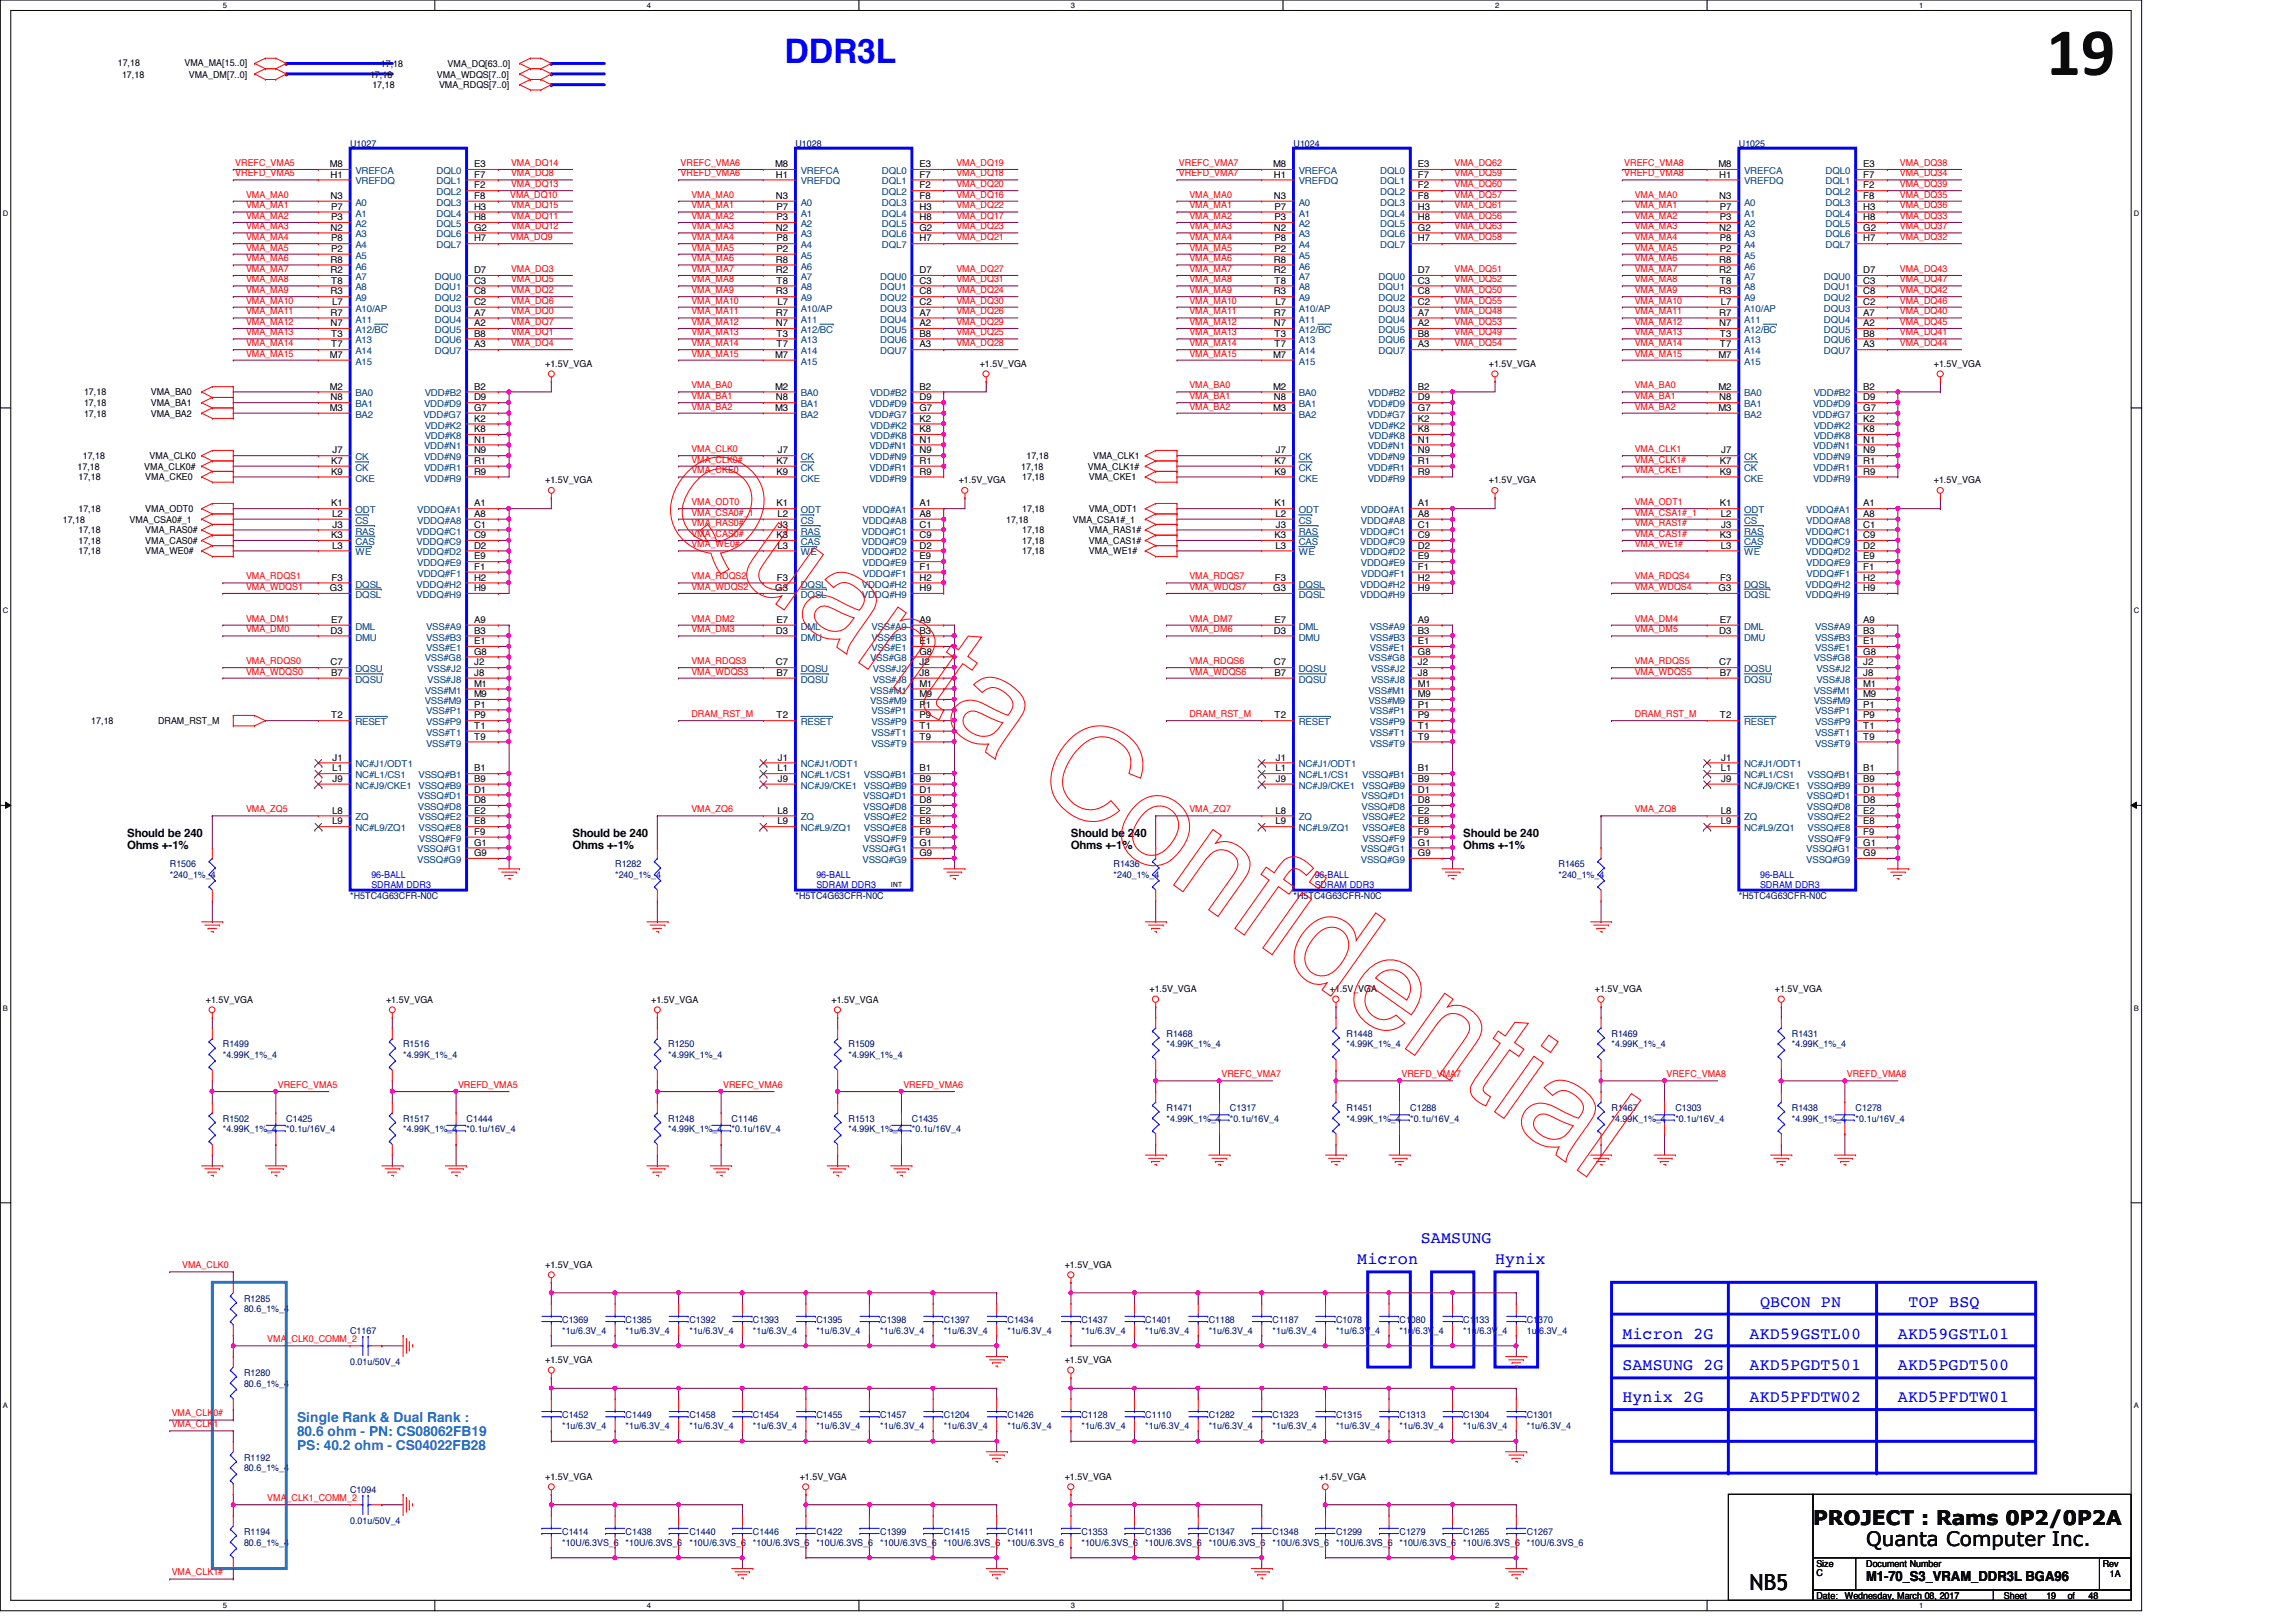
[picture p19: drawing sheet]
<svg xmlns="http://www.w3.org/2000/svg" width="297mm" height="210mm" viewBox="0 0 297 210" stroke-linecap="round" stroke-linejoin="round" font-family="sans-serif">
<defs><g id="words">
<text font-size="8.8" x="264.7" y="9.7">19</text>
<text font-size="4.4" fill="#00f" x="101.5" y="8.1">DDR3L</text>
<text font-size="2.9" x="226.4" y="205.8">NB5</text>
<g font-size="2.6">
<text x="234.6" y="197.3">PROJECT : Rams 0P2/0P2A</text>
<text x="241.4" y="200.1">Quanta Computer Inc.</text>
</g>
<g font-size="2.2" fill="#00f">
<text x="183.8" y="160.9">SAMSUNG</text>
<text x="175.6" y="163.6">Micron</text>
<text x="193.4" y="163.6">Hynix</text>
<text x="209.9" y="173.2">Micron 2G</text>
<text x="226.4" y="173.2">AKD59GSTL00</text>
<text x="227.7" y="169.1">QBCON PN</text>
<text x="245.5" y="173.2">AKD59GSTL01</text>
<text x="246.9" y="169.1">TOP BSQ</text>
<text x="209.9" y="177.3">SAMSUNG 2G</text>
<text x="226.4" y="177.3">AKD5PGDT501</text>
<text x="245.5" y="177.3">AKD5PGDT500</text>
<text x="209.9" y="181.4">Hynix 2G</text>
<text x="226.4" y="181.4">AKD5PFDTW02</text>
<text x="245.5" y="181.4">AKD5PFDTW01</text>
</g>
<g font-size="1.8" fill="#0080ff">
<text x="38.4" y="184.1">Single Rank &amp; Dual Rank :</text>
<text x="38.4" y="185.9">80.6 ohm - PN: CS08062FB19</text>
<text x="38.4" y="187.7">PS: 40.2 ohm - CS04022FB28</text>
</g>
<text font-size="1.8" x="241.4" y="204.6">M1-70_S3_VRAM_DDR3L BGA96</text>
<g font-size="1.5">
<text x="16.5" y="108.3">Should be 240</text>
<text x="16.5" y="109.9">Ohms +-1%</text>
<text x="74.1" y="108.3">Should be 240</text>
<text x="74.1" y="109.9">Ohms +-1%</text>
<text x="138.6" y="108.3">Should be 240</text>
<text x="138.6" y="109.9">Ohms +-1%</text>
<text x="189.3" y="108.3">Should be 240</text>
<text x="189.3" y="109.9">Ohms +-1%</text>
</g>
<g font-size="1.2">
<text x="15.2" y="8.6">17,18</text>
<text x="15.8" y="10">17,18</text>
<text x="23.9" y="8.6">VMA_MA[15..0]</text>
<text x="24.4" y="10">VMA_DM[7..0]</text>
<text x="47.9" y="10">17,18</text>
<text x="48.2" y="11.4">17,18</text>
<text x="49.3" y="8.7">17,18</text>
<text x="56.5" y="10">VMA_WDQS[7..0]</text>
<text x="56.8" y="11.4">VMA_RDQS[7..0]</text>
<text x="57.9" y="8.7">VMA_DQ[63..0]</text>
<text x="42.7" y="21.6">M8</text>
<text x="42.8" y="23">H1</text>
<text x="61.3" y="21.6">E3</text>
<text x="61.3" y="23">F7</text>
<text x="100.3" y="21.6">M8</text>
<text x="100.4" y="23">H1</text>
<text x="119" y="21.6">E3</text>
<text x="119" y="23">F7</text>
<text x="164.7" y="21.6">M8</text>
<text x="164.8" y="23">H1</text>
<text x="183.4" y="21.6">E3</text>
<text x="183.4" y="23">F7</text>
<text x="222.3" y="21.6">M8</text>
<text x="222.4" y="23">H1</text>
<text x="241" y="21.6">E3</text>
<text x="241" y="23">F7</text>
<text x="42.8" y="29.8">N2</text>
<text x="42.8" y="25.7">N3</text>
<text x="42.8" y="28.5">P3</text>
<text x="42.8" y="27.1">P7</text>
<text x="61.3" y="24.4">F2</text>
<text x="61.3" y="25.7">F8</text>
<text x="61.3" y="27.1">H3</text>
<text x="61.3" y="28.5">H8</text>
<text x="61.3" y="29.8">G2</text>
<text x="100.4" y="29.8">N2</text>
<text x="100.4" y="25.7">N3</text>
<text x="100.5" y="28.5">P3</text>
<text x="100.5" y="27.1">P7</text>
<text x="119" y="24.4">F2</text>
<text x="119" y="25.7">F8</text>
<text x="119" y="27.1">H3</text>
<text x="119" y="28.5">H8</text>
<text x="119" y="29.8">G2</text>
<text x="164.8" y="29.8">N2</text>
<text x="164.8" y="25.7">N3</text>
<text x="164.9" y="28.5">P3</text>
<text x="164.9" y="27.1">P7</text>
<text x="183.4" y="24.4">F2</text>
<text x="183.4" y="25.7">F8</text>
<text x="183.4" y="27.1">H3</text>
<text x="183.4" y="28.5">H8</text>
<text x="183.4" y="29.8">G2</text>
<text x="222.4" y="29.8">N2</text>
<text x="222.4" y="25.7">N3</text>
<text x="222.5" y="28.5">P3</text>
<text x="222.5" y="27.1">P7</text>
<text x="241" y="24.4">F2</text>
<text x="241" y="25.7">F8</text>
<text x="241" y="27.1">H3</text>
<text x="241" y="28.5">H8</text>
<text x="241" y="29.8">G2</text>
<text x="42.8" y="34">R8</text>
<text x="42.8" y="35.3">R2</text>
<text x="42.8" y="31.2">P8</text>
<text x="42.8" y="32.6">P2</text>
<text x="61.3" y="31.2">H7</text>
<text x="61.3" y="35.3">D7</text>
<text x="100.4" y="34">R8</text>
<text x="100.4" y="35.3">R2</text>
<text x="100.5" y="31.2">P8</text>
<text x="100.5" y="32.6">P2</text>
<text x="119" y="31.2">H7</text>
<text x="119" y="35.3">D7</text>
<text x="164.8" y="34">R8</text>
<text x="164.8" y="35.3">R2</text>
<text x="164.9" y="31.2">P8</text>
<text x="164.9" y="32.6">P2</text>
<text x="183.4" y="31.2">H7</text>
<text x="183.4" y="35.3">D7</text>
<text x="222.4" y="34">R8</text>
<text x="222.4" y="35.3">R2</text>
<text x="222.5" y="31.2">P8</text>
<text x="222.5" y="32.6">P2</text>
<text x="241" y="31.2">H7</text>
<text x="241" y="35.3">D7</text>
<text x="42.8" y="38.1">R3</text>
<text x="42.8" y="40.9">R7</text>
<text x="42.8" y="36.7">T8</text>
<text x="43" y="39.5">L7</text>
<text x="61.3" y="36.7">C3</text>
<text x="61.3" y="38.1">C8</text>
<text x="61.3" y="39.5">C2</text>
<text x="61.3" y="40.9">A7</text>
<text x="100.4" y="38.1">R3</text>
<text x="100.4" y="40.9">R7</text>
<text x="100.5" y="36.7">T8</text>
<text x="100.6" y="39.5">L7</text>
<text x="119" y="36.7">C3</text>
<text x="119" y="38.1">C8</text>
<text x="119" y="39.5">C2</text>
<text x="119" y="40.9">A7</text>
<text x="164.8" y="38.1">R3</text>
<text x="164.8" y="40.9">R7</text>
<text x="164.9" y="36.7">T8</text>
<text x="165" y="39.5">L7</text>
<text x="183.4" y="36.7">C3</text>
<text x="183.4" y="38.1">C8</text>
<text x="183.4" y="39.5">C2</text>
<text x="183.4" y="40.9">A7</text>
<text x="222.4" y="38.1">R3</text>
<text x="222.4" y="40.9">R7</text>
<text x="222.5" y="36.7">T8</text>
<text x="222.6" y="39.5">L7</text>
<text x="241" y="36.7">C3</text>
<text x="241" y="38.1">C8</text>
<text x="241" y="39.5">C2</text>
<text x="241" y="40.9">A7</text>
<text x="42.7" y="46.3">M7</text>
<text x="42.8" y="42.2">N7</text>
<text x="42.8" y="43.6">T3</text>
<text x="42.8" y="45">T7</text>
<text x="61.3" y="42.2">A2</text>
<text x="61.3" y="43.6">B8</text>
<text x="61.3" y="45">A3</text>
<text x="70.5" y="47.5">+1.5V_VGA</text>
<text x="100.3" y="46.3">M7</text>
<text x="100.4" y="42.2">N7</text>
<text x="100.5" y="43.6">T3</text>
<text x="100.5" y="45">T7</text>
<text x="119" y="42.2">A2</text>
<text x="119" y="43.6">B8</text>
<text x="119" y="45">A3</text>
<text x="126.7" y="47.5">+1.5V_VGA</text>
<text x="164.7" y="46.3">M7</text>
<text x="164.8" y="42.2">N7</text>
<text x="164.9" y="43.6">T3</text>
<text x="164.9" y="45">T7</text>
<text x="183.4" y="42.2">A2</text>
<text x="183.4" y="43.6">B8</text>
<text x="183.4" y="45">A3</text>
<text x="192.6" y="47.5">+1.5V_VGA</text>
<text x="222.3" y="46.3">M7</text>
<text x="222.4" y="42.2">N7</text>
<text x="222.5" y="43.6">T3</text>
<text x="222.5" y="45">T7</text>
<text x="241" y="42.2">A2</text>
<text x="241" y="43.6">B8</text>
<text x="241" y="45">A3</text>
<text x="250.2" y="47.5">+1.5V_VGA</text>
<text x="10.9" y="51.2">17,18</text>
<text x="10.9" y="52.6">17,18</text>
<text x="10.9" y="53.9">17,18</text>
<text x="19.5" y="51.2">VMA_BA0</text>
<text x="19.5" y="52.6">VMA_BA1</text>
<text x="19.5" y="53.9">VMA_BA2</text>
<text x="42.7" y="50.4">M2</text>
<text x="42.7" y="53.2">M3</text>
<text x="42.8" y="51.8">N8</text>
<text x="61.3" y="50.4">B2</text>
<text x="61.3" y="51.8">D9</text>
<text x="61.3" y="53.2">G7</text>
<text x="100.3" y="50.4">M2</text>
<text x="100.3" y="53.2">M3</text>
<text x="100.4" y="51.8">N8</text>
<text x="119" y="50.4">B2</text>
<text x="119" y="51.8">D9</text>
<text x="119" y="53.2">G7</text>
<text x="164.7" y="50.4">M2</text>
<text x="164.7" y="53.2">M3</text>
<text x="164.8" y="51.8">N8</text>
<text x="183.4" y="50.4">B2</text>
<text x="183.4" y="51.8">D9</text>
<text x="183.4" y="53.2">G7</text>
<text x="222.3" y="50.4">M2</text>
<text x="222.3" y="53.2">M3</text>
<text x="222.4" y="51.8">N8</text>
<text x="241" y="50.4">B2</text>
<text x="241" y="51.8">D9</text>
<text x="241" y="53.2">G7</text>
<text x="10.7" y="59.4">17,18</text>
<text x="19.3" y="59.4">VMA_CLK0</text>
<text x="43" y="58.7">J7</text>
<text x="61.3" y="54.6">K2</text>
<text x="61.3" y="55.9">K8</text>
<text x="61.3" y="57.3">N1</text>
<text x="61.3" y="58.7">N9</text>
<text x="100.6" y="58.7">J7</text>
<text x="119" y="54.6">K2</text>
<text x="119" y="55.9">K8</text>
<text x="119" y="57.3">N1</text>
<text x="119" y="58.7">N9</text>
<text x="132.8" y="59.4">17,18</text>
<text x="141.4" y="59.4">VMA_CLK1</text>
<text x="165.1" y="58.7">J7</text>
<text x="183.4" y="54.6">K2</text>
<text x="183.4" y="55.9">K8</text>
<text x="183.4" y="57.3">N1</text>
<text x="183.4" y="58.7">N9</text>
<text x="222.7" y="58.7">J7</text>
<text x="241" y="54.6">K2</text>
<text x="241" y="55.9">K8</text>
<text x="241" y="57.3">N1</text>
<text x="241" y="58.7">N9</text>
<text x="10" y="60.8">17,18</text>
<text x="10.2" y="62.1">17,18</text>
<text x="18.7" y="60.8">VMA_CLK0#</text>
<text x="18.8" y="62.1">VMA_CKE0</text>
<text x="42.8" y="61.4">K9</text>
<text x="42.8" y="60">K7</text>
<text x="42.8" y="65.5">K1</text>
<text x="61.3" y="65.5">A1</text>
<text x="61.3" y="60">R1</text>
<text x="61.3" y="61.4">R9</text>
<text x="70.5" y="62.6">+1.5V_VGA</text>
<text x="100.5" y="61.4">K9</text>
<text x="100.5" y="60">K7</text>
<text x="100.5" y="65.5">K1</text>
<text x="119" y="65.5">A1</text>
<text x="119" y="60">R1</text>
<text x="119" y="61.4">R9</text>
<text x="124" y="62.6">+1.5V_VGA</text>
<text x="132.1" y="60.8">17,18</text>
<text x="132.2" y="62.1">17,18</text>
<text x="140.8" y="60.8">VMA_CLK1#</text>
<text x="140.9" y="62.1">VMA_CKE1</text>
<text x="164.9" y="61.4">K9</text>
<text x="164.9" y="60">K7</text>
<text x="164.9" y="65.5">K1</text>
<text x="183.4" y="65.5">A1</text>
<text x="183.4" y="60">R1</text>
<text x="183.4" y="61.4">R9</text>
<text x="192.6" y="62.6">+1.5V_VGA</text>
<text x="222.5" y="61.4">K9</text>
<text x="222.5" y="60">K7</text>
<text x="222.5" y="65.5">K1</text>
<text x="241" y="65.5">A1</text>
<text x="241" y="60">R1</text>
<text x="241" y="61.4">R9</text>
<text x="250.2" y="62.6">+1.5V_VGA</text>
<text x="8.1" y="67.6">17,18</text>
<text x="10.2" y="71.8">17,18</text>
<text x="10.2" y="66.3">17,18</text>
<text x="10.2" y="70.4">17,18</text>
<text x="10.2" y="69">17,18</text>
<text x="16.8" y="67.6">VMA_CSA0#_1</text>
<text x="18.8" y="71.8">VMA_WE0#</text>
<text x="18.8" y="66.3">VMA_ODT0</text>
<text x="18.8" y="70.4">VMA_CAS0#</text>
<text x="18.8" y="69">VMA_RAS0#</text>
<text x="42.8" y="69.6">K3</text>
<text x="43" y="71">L3</text>
<text x="43" y="66.9">L2</text>
<text x="43" y="68.3">J3</text>
<text x="61.3" y="66.9">A8</text>
<text x="61.3" y="68.3">C1</text>
<text x="61.3" y="69.6">C9</text>
<text x="61.3" y="71">D2</text>
<text x="100.5" y="69.6">K3</text>
<text x="100.6" y="71">L3</text>
<text x="100.6" y="66.9">L2</text>
<text x="100.6" y="68.3">J3</text>
<text x="119" y="66.9">A8</text>
<text x="119" y="68.3">C1</text>
<text x="119" y="69.6">C9</text>
<text x="119" y="71">D2</text>
<text x="130.2" y="67.6">17,18</text>
<text x="132.2" y="71.8">17,18</text>
<text x="132.2" y="66.3">17,18</text>
<text x="132.2" y="70.4">17,18</text>
<text x="132.2" y="69">17,18</text>
<text x="138.8" y="67.6">VMA_CSA1#_1</text>
<text x="140.9" y="71.8">VMA_WE1#</text>
<text x="140.9" y="66.3">VMA_ODT1</text>
<text x="140.9" y="70.4">VMA_CAS1#</text>
<text x="140.9" y="69">VMA_RAS1#</text>
<text x="164.9" y="69.6">K3</text>
<text x="165" y="71">L3</text>
<text x="165" y="66.9">L2</text>
<text x="165.1" y="68.3">J3</text>
<text x="183.4" y="66.9">A8</text>
<text x="183.4" y="68.3">C1</text>
<text x="183.4" y="69.6">C9</text>
<text x="183.4" y="71">D2</text>
<text x="222.5" y="69.6">K3</text>
<text x="222.6" y="71">L3</text>
<text x="222.6" y="66.9">L2</text>
<text x="222.7" y="68.3">J3</text>
<text x="241" y="66.9">A8</text>
<text x="241" y="68.3">C1</text>
<text x="241" y="69.6">C9</text>
<text x="241" y="71">D2</text>
<text x="42.7" y="76.5">G3</text>
<text x="42.9" y="75.1">F3</text>
<text x="61.3" y="72.4">E9</text>
<text x="61.3" y="73.7">F1</text>
<text x="61.3" y="75.1">H2</text>
<text x="61.3" y="76.5">H9</text>
<text x="100.3" y="76.5">G3</text>
<text x="100.5" y="75.1">F3</text>
<text x="119" y="72.4">E9</text>
<text x="119" y="73.7">F1</text>
<text x="119" y="75.1">H2</text>
<text x="119" y="76.5">H9</text>
<text x="164.7" y="76.5">G3</text>
<text x="164.9" y="75.1">F3</text>
<text x="183.4" y="72.4">E9</text>
<text x="183.4" y="73.7">F1</text>
<text x="183.4" y="75.1">H2</text>
<text x="183.4" y="76.5">H9</text>
<text x="222.3" y="76.5">G3</text>
<text x="222.5" y="75.1">F3</text>
<text x="241" y="72.4">E9</text>
<text x="241" y="73.7">F1</text>
<text x="241" y="75.1">H2</text>
<text x="241" y="76.5">H9</text>
<text x="42.8" y="82">D3</text>
<text x="42.8" y="80.6">E7</text>
<text x="61.3" y="80.6">A9</text>
<text x="61.3" y="83.4">E1</text>
<text x="61.3" y="82">B3</text>
<text x="100.4" y="82">D3</text>
<text x="100.5" y="80.6">E7</text>
<text x="119" y="80.6">A9</text>
<text x="119" y="83.4">E1</text>
<text x="119" y="82">B3</text>
<text x="164.8" y="82">D3</text>
<text x="164.9" y="80.6">E7</text>
<text x="183.4" y="80.6">A9</text>
<text x="183.4" y="83.4">E1</text>
<text x="183.4" y="82">B3</text>
<text x="222.4" y="82">D3</text>
<text x="222.5" y="80.6">E7</text>
<text x="241" y="80.6">A9</text>
<text x="241" y="83.4">E1</text>
<text x="241" y="82">B3</text>
<text x="42.8" y="86.1">C7</text>
<text x="42.8" y="87.5">B7</text>
<text x="61.3" y="84.7">G8</text>
<text x="61.3" y="86.1">J2</text>
<text x="61.3" y="87.5">J8</text>
<text x="61.3" y="88.9">M1</text>
<text x="100.4" y="86.1">C7</text>
<text x="100.5" y="87.5">B7</text>
<text x="119" y="84.7">G8</text>
<text x="119" y="86.1">J2</text>
<text x="119" y="87.5">J8</text>
<text x="119" y="88.9">M1</text>
<text x="164.8" y="86.1">C7</text>
<text x="164.9" y="87.5">B7</text>
<text x="183.4" y="84.7">G8</text>
<text x="183.4" y="86.1">J2</text>
<text x="183.4" y="87.5">J8</text>
<text x="183.4" y="88.9">M1</text>
<text x="222.4" y="86.1">C7</text>
<text x="222.5" y="87.5">B7</text>
<text x="241" y="84.7">G8</text>
<text x="241" y="86.1">J2</text>
<text x="241" y="87.5">J8</text>
<text x="241" y="88.9">M1</text>
<text x="11.8" y="93.7">17,18</text>
<text x="20.4" y="93.7">DRAM_RST_M</text>
<text x="42.8" y="93">T2</text>
<text x="61.3" y="90.2">M9</text>
<text x="61.3" y="91.6">P1</text>
<text x="61.3" y="93">P9</text>
<text x="61.3" y="94.3">T1</text>
<text x="61.3" y="95.7">T9</text>
<text x="100.5" y="93">T2</text>
<text x="119" y="90.2">M9</text>
<text x="119" y="91.6">P1</text>
<text x="119" y="93">P9</text>
<text x="119" y="94.3">T1</text>
<text x="119" y="95.7">T9</text>
<text x="164.9" y="93">T2</text>
<text x="183.4" y="90.2">M9</text>
<text x="183.4" y="91.6">P1</text>
<text x="183.4" y="93">P9</text>
<text x="183.4" y="94.3">T1</text>
<text x="183.4" y="95.7">T9</text>
<text x="222.5" y="93">T2</text>
<text x="241" y="90.2">M9</text>
<text x="241" y="91.6">P1</text>
<text x="241" y="93">P9</text>
<text x="241" y="94.3">T1</text>
<text x="241" y="95.7">T9</text>
<text x="43" y="99.8">L1</text>
<text x="43" y="98.4">J1</text>
<text x="43" y="101.2">J9</text>
<text x="61.3" y="99.8">B1</text>
<text x="61.3" y="101.2">B9</text>
<text x="100.6" y="99.8">L1</text>
<text x="100.6" y="98.4">J1</text>
<text x="100.6" y="101.2">J9</text>
<text x="119" y="99.8">B1</text>
<text x="119" y="101.2">B9</text>
<text x="165" y="99.8">L1</text>
<text x="165.1" y="98.4">J1</text>
<text x="165.1" y="101.2">J9</text>
<text x="183.4" y="99.8">B1</text>
<text x="183.4" y="101.2">B9</text>
<text x="222.6" y="99.8">L1</text>
<text x="222.7" y="98.4">J1</text>
<text x="222.7" y="101.2">J9</text>
<text x="241" y="99.8">B1</text>
<text x="241" y="101.2">B9</text>
<text x="43" y="105.3">L8</text>
<text x="43" y="106.7">L9</text>
<text x="61.3" y="102.6">D1</text>
<text x="61.3" y="103.9">D8</text>
<text x="61.3" y="105.3">E2</text>
<text x="61.3" y="106.7">E8</text>
<text x="100.6" y="105.3">L8</text>
<text x="100.6" y="106.7">L9</text>
<text x="119" y="102.6">D1</text>
<text x="119" y="103.9">D8</text>
<text x="119" y="105.3">E2</text>
<text x="119" y="106.7">E8</text>
<text x="165" y="105.3">L8</text>
<text x="165" y="106.7">L9</text>
<text x="183.4" y="102.6">D1</text>
<text x="183.4" y="103.9">D8</text>
<text x="183.4" y="105.3">E2</text>
<text x="183.4" y="106.7">E8</text>
<text x="222.6" y="105.3">L8</text>
<text x="222.6" y="106.7">L9</text>
<text x="241" y="102.6">D1</text>
<text x="241" y="103.9">D8</text>
<text x="241" y="105.3">E2</text>
<text x="241" y="106.7">E8</text>
<text x="61.3" y="108">F9</text>
<text x="61.3" y="109.4">G1</text>
<text x="61.3" y="110.8">G9</text>
<text x="119" y="108">F9</text>
<text x="119" y="109.4">G1</text>
<text x="119" y="110.8">G9</text>
<text x="183.4" y="108">F9</text>
<text x="183.4" y="109.4">G1</text>
<text x="183.4" y="110.8">G9</text>
<text x="241" y="108">F9</text>
<text x="241" y="109.4">G1</text>
<text x="241" y="110.8">G9</text>
<text x="26.6" y="129.8">+1.5V_VGA</text>
<text x="50" y="129.8">+1.5V_VGA</text>
<text x="84.2" y="129.8">+1.5V_VGA</text>
<text x="107.6" y="129.8">+1.5V_VGA</text>
<text x="148.7" y="128.4">+1.5V_VGA</text>
<text x="172" y="128.4">+1.5V_VGA</text>
<text x="206.3" y="128.4">+1.5V_VGA</text>
<text x="229.6" y="128.4">+1.5V_VGA</text>
<text x="70.5" y="164.1">+1.5V_VGA</text>
<text x="137.7" y="164.1">+1.5V_VGA</text>
<text x="70.5" y="176.4">+1.5V_VGA</text>
<text x="137.7" y="176.4">+1.5V_VGA</text>
<text x="70.5" y="191.5">+1.5V_VGA</text>
<text x="103.5" y="191.5">+1.5V_VGA</text>
<text x="137.7" y="191.5">+1.5V_VGA</text>
<text x="170.6" y="191.5">+1.5V_VGA</text>
<text x="235" y="202.7">Size</text>
<text x="241.4" y="202.7">Document Number</text>
<text x="272" y="202.7">Rev</text>
<text x="235" y="204">C</text>
<text x="235" y="206.9">Date:</text>
<text x="238.7" y="206.9">Wednesday, March 08, 2017</text>
<text x="259.2" y="206.9">Sheet</text>
<text x="264.7" y="206.9">19</text>
<text x="267.5" y="206.9">of</text>
<text x="270.2" y="206.9">48</text>
<text x="273" y="204.1">1A</text>
</g>
<g font-size="1.2" fill="#f00">
<text x="30.4" y="21.5">VREFC_VMA5</text>
<text x="30.4" y="22.8">VREFD_VMA5</text>
<text x="66.1" y="22.8">VMA_DQ8</text>
<text x="66.1" y="21.5">VMA_DQ14</text>
<text x="88.1" y="21.5">VREFC_VMA6</text>
<text x="88.1" y="22.8">VREFD_VMA6</text>
<text x="123.7" y="21.5">VMA_DQ19</text>
<text x="123.7" y="22.8">VMA_DQ18</text>
<text x="152.5" y="21.5">VREFC_VMA7</text>
<text x="152.5" y="22.8">VREFD_VMA7</text>
<text x="188.2" y="21.5">VMA_DQ62</text>
<text x="188.2" y="22.8">VMA_DQ59</text>
<text x="210.1" y="21.5">VREFC_VMA8</text>
<text x="210.1" y="22.8">VREFD_VMA8</text>
<text x="245.8" y="21.5">VMA_DQ38</text>
<text x="245.8" y="22.8">VMA_DQ34</text>
<text x="31.8" y="29.7">VMA_MA3</text>
<text x="31.8" y="27">VMA_MA1</text>
<text x="31.8" y="28.3">VMA_MA2</text>
<text x="31.8" y="25.6">VMA_MA0</text>
<text x="66" y="25.6">VMA_DQ10</text>
<text x="66.1" y="28.3">VMA_DQ11</text>
<text x="66.1" y="24.2">VMA_DQ13</text>
<text x="66.1" y="29.7">VMA_DQ12</text>
<text x="66.1" y="27">VMA_DQ15</text>
<text x="89.4" y="29.7">VMA_MA3</text>
<text x="89.4" y="27">VMA_MA1</text>
<text x="89.4" y="28.3">VMA_MA2</text>
<text x="89.4" y="25.6">VMA_MA0</text>
<text x="123.7" y="28.3">VMA_DQ17</text>
<text x="123.7" y="29.7">VMA_DQ23</text>
<text x="123.7" y="25.6">VMA_DQ16</text>
<text x="123.7" y="27">VMA_DQ22</text>
<text x="123.7" y="24.2">VMA_DQ20</text>
<text x="153.9" y="29.7">VMA_MA3</text>
<text x="153.9" y="27">VMA_MA1</text>
<text x="153.9" y="28.3">VMA_MA2</text>
<text x="153.9" y="25.6">VMA_MA0</text>
<text x="188.2" y="25.6">VMA_DQ57</text>
<text x="188.2" y="29.7">VMA_DQ63</text>
<text x="188.2" y="28.3">VMA_DQ56</text>
<text x="188.2" y="27">VMA_DQ61</text>
<text x="188.2" y="24.2">VMA_DQ60</text>
<text x="211.5" y="29.7">VMA_MA3</text>
<text x="211.5" y="27">VMA_MA1</text>
<text x="211.5" y="28.3">VMA_MA2</text>
<text x="211.5" y="25.6">VMA_MA0</text>
<text x="245.8" y="27">VMA_DQ36</text>
<text x="245.8" y="25.6">VMA_DQ35</text>
<text x="245.8" y="28.3">VMA_DQ33</text>
<text x="245.8" y="24.2">VMA_DQ39</text>
<text x="245.8" y="29.7">VMA_DQ37</text>
<text x="31.8" y="35.2">VMA_MA7</text>
<text x="31.8" y="33.8">VMA_MA6</text>
<text x="31.8" y="31.1">VMA_MA4</text>
<text x="31.8" y="32.4">VMA_MA5</text>
<text x="66" y="31.1">VMA_DQ9</text>
<text x="66.1" y="35.2">VMA_DQ3</text>
<text x="89.4" y="35.2">VMA_MA7</text>
<text x="89.4" y="33.8">VMA_MA6</text>
<text x="89.4" y="31.1">VMA_MA4</text>
<text x="89.4" y="32.4">VMA_MA5</text>
<text x="123.7" y="31.1">VMA_DQ21</text>
<text x="123.7" y="35.2">VMA_DQ27</text>
<text x="153.9" y="35.2">VMA_MA7</text>
<text x="153.9" y="33.8">VMA_MA6</text>
<text x="153.9" y="31.1">VMA_MA4</text>
<text x="153.9" y="32.4">VMA_MA5</text>
<text x="188.2" y="35.2">VMA_DQ51</text>
<text x="188.2" y="31.1">VMA_DQ58</text>
<text x="211.5" y="35.2">VMA_MA7</text>
<text x="211.5" y="33.8">VMA_MA6</text>
<text x="211.5" y="31.1">VMA_MA4</text>
<text x="211.5" y="32.4">VMA_MA5</text>
<text x="245.8" y="35.2">VMA_DQ43</text>
<text x="245.8" y="31.1">VMA_DQ32</text>
<text x="31.8" y="40.7">VMA_MA11</text>
<text x="31.8" y="37.9">VMA_MA9</text>
<text x="31.8" y="39.3">VMA_MA10</text>
<text x="31.8" y="36.5">VMA_MA8</text>
<text x="66.1" y="37.9">VMA_DQ2</text>
<text x="66.1" y="36.5">VMA_DQ5</text>
<text x="66.1" y="39.3">VMA_DQ6</text>
<text x="66.1" y="40.7">VMA_DQ0</text>
<text x="89.4" y="40.7">VMA_MA11</text>
<text x="89.4" y="37.9">VMA_MA9</text>
<text x="89.4" y="39.3">VMA_MA10</text>
<text x="89.4" y="36.5">VMA_MA8</text>
<text x="123.7" y="39.3">VMA_DQ30</text>
<text x="123.7" y="36.5">VMA_DQ31</text>
<text x="123.7" y="37.9">VMA_DQ24</text>
<text x="123.7" y="40.7">VMA_DQ26</text>
<text x="153.9" y="40.7">VMA_MA11</text>
<text x="153.9" y="37.9">VMA_MA9</text>
<text x="153.9" y="39.3">VMA_MA10</text>
<text x="153.9" y="36.5">VMA_MA8</text>
<text x="188.2" y="36.5">VMA_DQ52</text>
<text x="188.2" y="37.9">VMA_DQ50</text>
<text x="188.2" y="39.3">VMA_DQ55</text>
<text x="188.2" y="40.7">VMA_DQ48</text>
<text x="211.5" y="40.7">VMA_MA11</text>
<text x="211.5" y="37.9">VMA_MA9</text>
<text x="211.5" y="39.3">VMA_MA10</text>
<text x="211.5" y="36.5">VMA_MA8</text>
<text x="245.8" y="40.7">VMA_DQ40</text>
<text x="245.8" y="39.3">VMA_DQ46</text>
<text x="245.8" y="36.5">VMA_DQ47</text>
<text x="245.8" y="37.9">VMA_DQ42</text>
<text x="31.8" y="43.4">VMA_MA13</text>
<text x="31.8" y="44.8">VMA_MA14</text>
<text x="31.8" y="42">VMA_MA12</text>
<text x="31.8" y="46.1">VMA_MA15</text>
<text x="66.1" y="42">VMA_DQ7</text>
<text x="66.1" y="44.8">VMA_DQ4</text>
<text x="66.1" y="43.4">VMA_DQ1</text>
<text x="89.4" y="42">VMA_MA12</text>
<text x="89.4" y="44.8">VMA_MA14</text>
<text x="89.4" y="46.1">VMA_MA15</text>
<text x="89.4" y="43.4">VMA_MA13</text>
<text x="123.7" y="42">VMA_DQ29</text>
<text x="123.7" y="44.8">VMA_DQ28</text>
<text x="123.7" y="43.4">VMA_DQ25</text>
<text x="153.9" y="42">VMA_MA12</text>
<text x="153.9" y="44.8">VMA_MA14</text>
<text x="153.9" y="43.4">VMA_MA13</text>
<text x="153.9" y="46.1">VMA_MA15</text>
<text x="188.2" y="44.8">VMA_DQ54</text>
<text x="188.2" y="42">VMA_DQ53</text>
<text x="188.2" y="43.4">VMA_DQ49</text>
<text x="211.5" y="43.4">VMA_MA13</text>
<text x="211.5" y="44.8">VMA_MA14</text>
<text x="211.5" y="42">VMA_MA12</text>
<text x="211.5" y="46.1">VMA_MA15</text>
<text x="245.8" y="43.4">VMA_DQ41</text>
<text x="245.8" y="44.8">VMA_DQ44</text>
<text x="245.8" y="42">VMA_DQ45</text>
<text x="89.4" y="50.2">VMA_BA0</text>
<text x="89.4" y="51.6">VMA_BA1</text>
<text x="89.4" y="53">VMA_BA2</text>
<text x="153.9" y="50.2">VMA_BA0</text>
<text x="153.9" y="51.6">VMA_BA1</text>
<text x="153.9" y="53">VMA_BA2</text>
<text x="211.5" y="50.2">VMA_BA0</text>
<text x="211.5" y="51.6">VMA_BA1</text>
<text x="211.5" y="53">VMA_BA2</text>
<text x="89.4" y="58.5">VMA_CLK0</text>
<text x="89.4" y="59.9">VMA_CLK0#</text>
<text x="211.5" y="58.5">VMA_CLK1</text>
<text x="211.5" y="59.9">VMA_CLK1#</text>
<text x="89.4" y="61.3">VMA_CKE0</text>
<text x="89.4" y="65.4">VMA_ODT0</text>
<text x="211.5" y="65.4">VMA_ODT1</text>
<text x="211.5" y="61.3">VMA_CKE1</text>
<text x="89.4" y="70.8">VMA_WE0#</text>
<text x="89.4" y="66.7">VMA_CSA0#_1</text>
<text x="89.4" y="69.5">VMA_CAS0#</text>
<text x="89.4" y="68.1">VMA_RAS0#</text>
<text x="211.5" y="70.8">VMA_WE1#</text>
<text x="211.5" y="66.7">VMA_CSA1#_1</text>
<text x="211.5" y="69.5">VMA_CAS1#</text>
<text x="211.5" y="68.1">VMA_RAS1#</text>
<text x="31.8" y="75">VMA_RDQS1</text>
<text x="31.8" y="76.3">VMA_WDQS1</text>
<text x="89.4" y="76.3">VMA_WDQS2</text>
<text x="89.4" y="75">VMA_RDQS2</text>
<text x="153.9" y="75">VMA_RDQS7</text>
<text x="153.9" y="76.3">VMA_WDQS7</text>
<text x="211.5" y="76.3">VMA_WDQS4</text>
<text x="211.5" y="75">VMA_RDQS4</text>
<text x="31.8" y="81.8">VMA_DM0</text>
<text x="31.8" y="80.4">VMA_DM1</text>
<text x="89.4" y="81.8">VMA_DM3</text>
<text x="89.4" y="80.4">VMA_DM2</text>
<text x="153.9" y="80.4">VMA_DM7</text>
<text x="153.9" y="81.8">VMA_DM6</text>
<text x="211.5" y="81.8">VMA_DM5</text>
<text x="211.5" y="80.4">VMA_DM4</text>
<text x="31.8" y="85.9">VMA_RDQS0</text>
<text x="31.8" y="87.3">VMA_WDQS0</text>
<text x="89.4" y="87.3">VMA_WDQS3</text>
<text x="89.4" y="85.9">VMA_RDQS3</text>
<text x="153.9" y="85.9">VMA_RDQS6</text>
<text x="153.9" y="87.3">VMA_WDQS6</text>
<text x="211.5" y="85.9">VMA_RDQS5</text>
<text x="211.5" y="87.3">VMA_WDQS5</text>
<text x="89.4" y="92.8">DRAM_RST_M</text>
<text x="153.9" y="92.8">DRAM_RST_M</text>
<text x="211.5" y="92.8">DRAM_RST_M</text>
<text x="31.8" y="105.1">VMA_ZQ5</text>
<text x="89.4" y="105.1">VMA_ZQ6</text>
<text x="153.9" y="105.1">VMA_ZQ7</text>
<text x="211.5" y="105.1">VMA_ZQ8</text>
<text x="35.9" y="140.8">VREFC_VMA5</text>
<text x="59.3" y="140.8">VREFD_VMA5</text>
<text x="93.6" y="140.8">VREFC_VMA6</text>
<text x="116.9" y="140.8">VREFD_VMA6</text>
<text x="158" y="139.4">VREFC_VMA7</text>
<text x="181.3" y="139.4">VREFD_VMA7</text>
<text x="215.6" y="139.4">VREFC_VMA8</text>
<text x="238.9" y="139.4">VREFD_VMA8</text>
<text x="23.6" y="164.1">VMA_CLK0</text>
<text x="34.6" y="173.7">VMA_CLK0_COMM_2</text>
<text x="22.2" y="184.7">VMA_CLK1</text>
<text x="22.2" y="183.3">VMA_CLK0#</text>
<text x="34.6" y="194.3">VMA_CLK1_COMM_2</text>
<text x="22.2" y="203.9">VMA_CLK1#</text>
</g>
<g font-size="1.2" fill="#000080">
<text x="45.3" y="19">U1027</text>
<text x="102.9" y="19">U1028</text>
<text x="167.3" y="19">U1024</text>
<text x="225" y="19">U1025</text>
<text x="22" y="112.2">R1506</text>
<text x="22" y="113.6">*240_1%_4</text>
<text x="79.6" y="112.2">R1282</text>
<text x="79.6" y="113.6">*240_1%_4</text>
<text x="144.1" y="112.2">R1436</text>
<text x="144.1" y="113.6">*240_1%_4</text>
<text x="201.6" y="112.2">R1465</text>
<text x="201.6" y="113.6">*240_1%_4</text>
<text x="45.3" y="116.3">*H5TC4G63CFR-N0C</text>
<text x="102.9" y="116.3">*H5TC4G63CFR-N0C</text>
<text x="167.3" y="116.3">*H5TC4G63CFR-N0C</text>
<text x="225" y="116.3">*H5TC4G63CFR-N0C</text>
<text x="28.8" y="135.6">R1499</text>
<text x="28.8" y="136.9">*4.99K_1%_4</text>
<text x="52.2" y="135.6">R1516</text>
<text x="52.2" y="136.9">*4.99K_1%_4</text>
<text x="86.4" y="135.6">R1250</text>
<text x="86.4" y="136.9">*4.99K_1%_4</text>
<text x="109.8" y="135.6">R1509</text>
<text x="109.8" y="136.9">*4.99K_1%_4</text>
<text x="150.9" y="134.2">R1468</text>
<text x="150.9" y="135.6">*4.99K_1%_4</text>
<text x="174.2" y="134.2">R1448</text>
<text x="174.2" y="135.6">*4.99K_1%_4</text>
<text x="208.5" y="134.2">R1469</text>
<text x="208.5" y="135.6">*4.99K_1%_4</text>
<text x="231.8" y="134.2">R1431</text>
<text x="231.8" y="135.6">*4.99K_1%_4</text>
<text x="150.9" y="143.8">R1471</text>
<text x="159.1" y="143.8">C1317</text>
<text x="174.2" y="143.8">R1451</text>
<text x="182.5" y="143.8">C1288</text>
<text x="208.5" y="143.8">R1467</text>
<text x="216.7" y="143.8">C1303</text>
<text x="231.8" y="143.8">R1438</text>
<text x="240.1" y="143.8">C1278</text>
<text x="28.8" y="145.2">R1502</text>
<text x="28.8" y="146.5">*4.99K_1%_4</text>
<text x="37" y="145.2">C1425</text>
<text x="37" y="146.5">*0.1u/16V_4</text>
<text x="52.2" y="145.2">R1517</text>
<text x="52.2" y="146.5">*4.99K_1%_4</text>
<text x="60.4" y="145.2">C1444</text>
<text x="60.4" y="146.5">*0.1u/16V_4</text>
<text x="86.4" y="145.2">R1248</text>
<text x="86.4" y="146.5">*4.99K_1%_4</text>
<text x="94.7" y="145.2">C1146</text>
<text x="94.7" y="146.5">*0.1u/16V_4</text>
<text x="109.8" y="145.2">R1513</text>
<text x="109.8" y="146.5">*4.99K_1%_4</text>
<text x="118" y="145.2">C1435</text>
<text x="118" y="146.5">*0.1u/16V_4</text>
<text x="150.9" y="145.2">*4.99K_1%_4</text>
<text x="159.1" y="145.2">*0.1u/16V_4</text>
<text x="174.2" y="145.2">*4.99K_1%_4</text>
<text x="182.5" y="145.2">*0.1u/16V_4</text>
<text x="208.5" y="145.2">*4.99K_1%_4</text>
<text x="216.7" y="145.2">*0.1u/16V_4</text>
<text x="231.8" y="145.2">*4.99K_1%_4</text>
<text x="240.1" y="145.2">*0.1u/16V_4</text>
<text x="31.6" y="168.4">R1285</text>
<text x="31.6" y="169.8">80.6_1%_4</text>
<text x="45.3" y="172.6">C1167</text>
<text x="72.7" y="171.2">C1369</text>
<text x="72.7" y="172.6">*1u/6.3V_4</text>
<text x="80.9" y="171.2">C1385</text>
<text x="80.9" y="172.6">*1u/6.3V_4</text>
<text x="89.2" y="171.2">C1392</text>
<text x="89.2" y="172.6">*1u/6.3V_4</text>
<text x="97.4" y="171.2">C1393</text>
<text x="97.4" y="172.6">*1u/6.3V_4</text>
<text x="105.6" y="171.2">C1395</text>
<text x="105.6" y="172.6">*1u/6.3V_4</text>
<text x="113.9" y="171.2">C1398</text>
<text x="113.9" y="172.6">*1u/6.3V_4</text>
<text x="122.1" y="171.2">C1397</text>
<text x="122.1" y="172.6">*1u/6.3V_4</text>
<text x="130.3" y="171.2">C1434</text>
<text x="130.3" y="172.6">*1u/6.3V_4</text>
<text x="139.9" y="171.2">C1437</text>
<text x="139.9" y="172.6">*1u/6.3V_4</text>
<text x="148.2" y="171.2">C1401</text>
<text x="148.2" y="172.6">*1u/6.3V_4</text>
<text x="156.4" y="171.2">C1188</text>
<text x="156.4" y="172.6">*1u/6.3V_4</text>
<text x="164.6" y="171.2">C1187</text>
<text x="164.6" y="172.6">*1u/6.3V_4</text>
<text x="172.8" y="171.2">C1078</text>
<text x="172.8" y="172.6">*1u/6.3V_4</text>
<text x="181.1" y="171.2">C1080</text>
<text x="181.1" y="172.6">*1u/6.3V_4</text>
<text x="189.3" y="171.2">C1133</text>
<text x="189.3" y="172.6">*1u/6.3V_4</text>
<text x="197.5" y="171.2">C1370</text>
<text x="197.5" y="172.6">1u/6.3V_4</text>
<text x="31.6" y="178.1">R1280</text>
<text x="31.6" y="179.5">80.6_1%_4</text>
<text x="45.3" y="176.7">0.01u/50V_4</text>
<text x="72.7" y="183.6">C1452</text>
<text x="72.7" y="184.9">*1u/6.3V_4</text>
<text x="80.9" y="183.6">C1449</text>
<text x="80.9" y="184.9">*1u/6.3V_4</text>
<text x="89.2" y="183.6">C1458</text>
<text x="89.2" y="184.9">*1u/6.3V_4</text>
<text x="97.4" y="183.6">C1454</text>
<text x="97.4" y="184.9">*1u/6.3V_4</text>
<text x="105.6" y="183.6">C1455</text>
<text x="105.6" y="184.9">*1u/6.3V_4</text>
<text x="113.9" y="183.6">C1457</text>
<text x="113.9" y="184.9">*1u/6.3V_4</text>
<text x="122.1" y="183.6">C1204</text>
<text x="122.1" y="184.9">*1u/6.3V_4</text>
<text x="130.3" y="183.6">C1426</text>
<text x="130.3" y="184.9">*1u/6.3V_4</text>
<text x="139.9" y="183.6">C1128</text>
<text x="139.9" y="184.9">*1u/6.3V_4</text>
<text x="148.2" y="183.6">C1110</text>
<text x="148.2" y="184.9">*1u/6.3V_4</text>
<text x="156.4" y="183.6">C1282</text>
<text x="156.4" y="184.9">*1u/6.3V_4</text>
<text x="164.6" y="183.6">C1323</text>
<text x="164.6" y="184.9">*1u/6.3V_4</text>
<text x="172.8" y="183.6">C1315</text>
<text x="172.8" y="184.9">*1u/6.3V_4</text>
<text x="181.1" y="183.6">C1313</text>
<text x="181.1" y="184.9">*1u/6.3V_4</text>
<text x="189.3" y="183.6">C1304</text>
<text x="189.3" y="184.9">*1u/6.3V_4</text>
<text x="197.5" y="183.6">C1301</text>
<text x="197.5" y="184.9">*1u/6.3V_4</text>
<text x="31.6" y="189">R1192</text>
<text x="31.6" y="190.4">80.6_1%_4</text>
<text x="45.3" y="193.2">C1094</text>
<text x="45.3" y="197.3">0.01u/50V_4</text>
<text x="31.6" y="198.6">R1194</text>
<text x="31.6" y="200">80.6_1%_4</text>
<text x="72.7" y="198.6">C1414</text>
<text x="72.7" y="200">*10U/6.3VS_6</text>
<text x="80.9" y="198.6">C1438</text>
<text x="80.9" y="200">*10U/6.3VS_6</text>
<text x="89.2" y="198.6">C1440</text>
<text x="89.2" y="200">*10U/6.3VS_6</text>
<text x="97.4" y="198.6">C1446</text>
<text x="97.4" y="200">*10U/6.3VS_6</text>
<text x="105.6" y="198.6">C1422</text>
<text x="105.6" y="200">*10U/6.3VS_6</text>
<text x="113.9" y="198.6">C1399</text>
<text x="113.9" y="200">*10U/6.3VS_6</text>
<text x="122.1" y="198.6">C1415</text>
<text x="122.1" y="200">*10U/6.3VS_6</text>
<text x="130.3" y="198.6">C1411</text>
<text x="130.3" y="200">*10U/6.3VS_6</text>
<text x="139.9" y="198.6">C1353</text>
<text x="139.9" y="200">*10U/6.3VS_6</text>
<text x="148.2" y="198.6">C1336</text>
<text x="148.2" y="200">*10U/6.3VS_6</text>
<text x="156.4" y="198.6">C1347</text>
<text x="156.4" y="200">*10U/6.3VS_6</text>
<text x="164.6" y="198.6">C1348</text>
<text x="164.6" y="200">*10U/6.3VS_6</text>
<text x="172.8" y="198.6">C1299</text>
<text x="172.8" y="200">*10U/6.3VS_6</text>
<text x="181.1" y="198.6">C1279</text>
<text x="181.1" y="200">*10U/6.3VS_6</text>
<text x="189.3" y="198.6">C1265</text>
<text x="189.3" y="200">*10U/6.3VS_6</text>
<text x="197.5" y="198.6">C1267</text>
<text x="197.5" y="200">*10U/6.3VS_6</text>
</g>
<g font-size="1.2" fill="#004080">
<text x="46" y="22.5">VREFCA</text>
<text x="46" y="23.9">VREFDQ</text>
<text x="56.5" y="22.5">DQL0</text>
<text x="56.5" y="23.9">DQL1</text>
<text x="103.6" y="22.5">VREFCA</text>
<text x="103.6" y="23.9">VREFDQ</text>
<text x="114.1" y="22.5">DQL0</text>
<text x="114.1" y="23.9">DQL1</text>
<text x="168" y="22.5">VREFCA</text>
<text x="168" y="23.9">VREFDQ</text>
<text x="178.6" y="22.5">DQL0</text>
<text x="178.6" y="23.9">DQL1</text>
<text x="225.6" y="22.5">VREFCA</text>
<text x="225.6" y="23.9">VREFDQ</text>
<text x="236.2" y="22.5">DQL0</text>
<text x="236.2" y="23.9">DQL1</text>
<text x="46" y="29.4">A2</text>
<text x="46" y="26.6">A0</text>
<text x="46" y="28">A1</text>
<text x="56.5" y="25.3">DQL2</text>
<text x="56.5" y="26.6">DQL3</text>
<text x="56.5" y="28">DQL4</text>
<text x="56.5" y="29.4">DQL5</text>
<text x="103.6" y="29.4">A2</text>
<text x="103.6" y="26.6">A0</text>
<text x="103.6" y="28">A1</text>
<text x="114.1" y="25.3">DQL2</text>
<text x="114.1" y="26.6">DQL3</text>
<text x="114.1" y="28">DQL4</text>
<text x="114.1" y="29.4">DQL5</text>
<text x="168" y="29.4">A2</text>
<text x="168" y="26.6">A0</text>
<text x="168" y="28">A1</text>
<text x="178.6" y="25.3">DQL2</text>
<text x="178.6" y="26.6">DQL3</text>
<text x="178.6" y="28">DQL4</text>
<text x="178.6" y="29.4">DQL5</text>
<text x="225.6" y="29.4">A2</text>
<text x="225.6" y="26.6">A0</text>
<text x="225.6" y="28">A1</text>
<text x="236.2" y="25.3">DQL2</text>
<text x="236.2" y="26.6">DQL3</text>
<text x="236.2" y="28">DQL4</text>
<text x="236.2" y="29.4">DQL5</text>
<text x="46" y="30.7">A3</text>
<text x="46" y="32.1">A4</text>
<text x="46" y="33.5">A5</text>
<text x="46" y="34.9">A6</text>
<text x="56.5" y="30.7">DQL6</text>
<text x="56.5" y="32.1">DQL7</text>
<text x="103.6" y="30.7">A3</text>
<text x="103.6" y="32.1">A4</text>
<text x="103.6" y="33.5">A5</text>
<text x="103.6" y="34.9">A6</text>
<text x="114.1" y="30.7">DQL6</text>
<text x="114.1" y="32.1">DQL7</text>
<text x="168" y="30.7">A3</text>
<text x="168" y="32.1">A4</text>
<text x="168" y="33.5">A5</text>
<text x="168" y="34.9">A6</text>
<text x="178.6" y="30.7">DQL6</text>
<text x="178.6" y="32.1">DQL7</text>
<text x="225.6" y="30.7">A3</text>
<text x="225.6" y="32.1">A4</text>
<text x="225.6" y="33.5">A5</text>
<text x="225.6" y="34.9">A6</text>
<text x="236.2" y="30.7">DQL6</text>
<text x="236.2" y="32.1">DQL7</text>
<text x="46" y="36.2">A7</text>
<text x="46" y="37.6">A8</text>
<text x="46" y="39">A9</text>
<text x="46" y="40.3">A10/AP</text>
<text x="46" y="41.7">A11</text>
<text x="56.3" y="37.6">DQU1</text>
<text x="56.3" y="39">DQU2</text>
<text x="56.3" y="40.3">DQU3</text>
<text x="56.3" y="41.7">DQU4</text>
<text x="56.3" y="36.2">DQU0</text>
<text x="103.6" y="36.2">A7</text>
<text x="103.6" y="37.6">A8</text>
<text x="103.6" y="39">A9</text>
<text x="103.6" y="40.3">A10/AP</text>
<text x="103.6" y="41.7">A11</text>
<text x="113.9" y="37.6">DQU1</text>
<text x="113.9" y="39">DQU2</text>
<text x="113.9" y="40.3">DQU3</text>
<text x="113.9" y="41.7">DQU4</text>
<text x="113.9" y="36.2">DQU0</text>
<text x="168" y="36.2">A7</text>
<text x="168" y="37.6">A8</text>
<text x="168" y="39">A9</text>
<text x="168" y="40.3">A10/AP</text>
<text x="168" y="41.7">A11</text>
<text x="178.3" y="37.6">DQU1</text>
<text x="178.3" y="39">DQU2</text>
<text x="178.3" y="40.3">DQU3</text>
<text x="178.3" y="41.7">DQU4</text>
<text x="178.3" y="36.2">DQU0</text>
<text x="225.6" y="36.2">A7</text>
<text x="225.6" y="37.6">A8</text>
<text x="225.6" y="39">A9</text>
<text x="225.6" y="40.3">A10/AP</text>
<text x="225.6" y="41.7">A11</text>
<text x="236" y="37.6">DQU1</text>
<text x="236" y="39">DQU2</text>
<text x="236" y="40.3">DQU3</text>
<text x="236" y="41.7">DQU4</text>
<text x="236" y="36.2">DQU0</text>
<text x="46" y="43.1">A12/BC</text>
<text x="46" y="44.4">A13</text>
<text x="46" y="45.8">A14</text>
<text x="46" y="47.2">A15</text>
<text x="56.3" y="43.1">DQU5</text>
<text x="56.3" y="44.4">DQU6</text>
<text x="56.3" y="45.8">DQU7</text>
<text x="103.6" y="43.1">A12/BC</text>
<text x="103.6" y="44.4">A13</text>
<text x="103.6" y="45.8">A14</text>
<text x="103.6" y="47.2">A15</text>
<text x="113.9" y="43.1">DQU5</text>
<text x="113.9" y="44.4">DQU6</text>
<text x="113.9" y="45.8">DQU7</text>
<text x="168" y="43.1">A12/BC</text>
<text x="168" y="44.4">A13</text>
<text x="168" y="45.8">A14</text>
<text x="168" y="47.2">A15</text>
<text x="178.3" y="43.1">DQU5</text>
<text x="178.3" y="44.4">DQU6</text>
<text x="178.3" y="45.8">DQU7</text>
<text x="225.6" y="43.1">A12/BC</text>
<text x="225.6" y="44.4">A13</text>
<text x="225.6" y="45.8">A14</text>
<text x="225.6" y="47.2">A15</text>
<text x="236" y="43.1">DQU5</text>
<text x="236" y="44.4">DQU6</text>
<text x="236" y="45.8">DQU7</text>
<text x="46" y="51.3">BA0</text>
<text x="46" y="52.7">BA1</text>
<text x="54.9" y="52.7">VDD#D9</text>
<text x="54.9" y="51.3">VDD#B2</text>
<text x="103.6" y="51.3">BA0</text>
<text x="103.6" y="52.7">BA1</text>
<text x="112.5" y="52.7">VDD#D9</text>
<text x="112.6" y="51.3">VDD#B2</text>
<text x="168" y="51.3">BA0</text>
<text x="168" y="52.7">BA1</text>
<text x="177" y="52.7">VDD#D9</text>
<text x="177" y="51.3">VDD#B2</text>
<text x="225.6" y="51.3">BA0</text>
<text x="225.6" y="52.7">BA1</text>
<text x="234.6" y="52.7">VDD#D9</text>
<text x="234.7" y="51.3">VDD#B2</text>
<text x="46" y="59.6">CK</text>
<text x="46" y="54.1">BA2</text>
<text x="54.8" y="54.1">VDD#G7</text>
<text x="54.9" y="58.2">VDD#N1</text>
<text x="54.9" y="59.6">VDD#N9</text>
<text x="54.9" y="55.5">VDD#K2</text>
<text x="54.9" y="56.8">VDD#K8</text>
<text x="103.6" y="59.6">CK</text>
<text x="103.6" y="54.1">BA2</text>
<text x="112.4" y="54.1">VDD#G7</text>
<text x="112.5" y="58.2">VDD#N1</text>
<text x="112.5" y="59.6">VDD#N9</text>
<text x="112.6" y="55.5">VDD#K2</text>
<text x="112.6" y="56.8">VDD#K8</text>
<text x="168" y="59.6">CK</text>
<text x="168" y="54.1">BA2</text>
<text x="176.9" y="54.1">VDD#G7</text>
<text x="177" y="58.2">VDD#N1</text>
<text x="177" y="59.6">VDD#N9</text>
<text x="177" y="55.5">VDD#K2</text>
<text x="177" y="56.8">VDD#K8</text>
<text x="225.6" y="59.6">CK</text>
<text x="225.6" y="54.1">BA2</text>
<text x="234.5" y="54.1">VDD#G7</text>
<text x="234.6" y="58.2">VDD#N1</text>
<text x="234.6" y="59.6">VDD#N9</text>
<text x="234.7" y="55.5">VDD#K2</text>
<text x="234.7" y="56.8">VDD#K8</text>
<text x="46" y="62.3">CKE</text>
<text x="46" y="60.9">CK</text>
<text x="54.9" y="60.9">VDD#R1</text>
<text x="54.9" y="62.3">VDD#R9</text>
<text x="103.6" y="62.3">CKE</text>
<text x="103.6" y="60.9">CK</text>
<text x="112.5" y="60.9">VDD#R1</text>
<text x="112.5" y="62.3">VDD#R9</text>
<text x="168" y="62.3">CKE</text>
<text x="168" y="60.9">CK</text>
<text x="177" y="60.9">VDD#R1</text>
<text x="177" y="62.3">VDD#R9</text>
<text x="225.6" y="62.3">CKE</text>
<text x="225.6" y="60.9">CK</text>
<text x="234.6" y="60.9">VDD#R1</text>
<text x="234.6" y="62.3">VDD#R9</text>
<text x="46" y="71.9">WE</text>
<text x="46" y="69.2">RAS</text>
<text x="46" y="70.5">CAS</text>
<text x="46" y="67.8">CS</text>
<text x="46" y="66.4">ODT</text>
<text x="53.9" y="69.2">VDDQ#C1</text>
<text x="53.9" y="70.5">VDDQ#C9</text>
<text x="53.9" y="71.9">VDDQ#D2</text>
<text x="54" y="66.4">VDDQ#A1</text>
<text x="54" y="67.8">VDDQ#A8</text>
<text x="103.6" y="71.9">WE</text>
<text x="103.6" y="69.2">RAS</text>
<text x="103.6" y="70.5">CAS</text>
<text x="103.6" y="67.8">CS</text>
<text x="103.6" y="66.4">ODT</text>
<text x="111.5" y="69.2">VDDQ#C1</text>
<text x="111.5" y="70.5">VDDQ#C9</text>
<text x="111.5" y="71.9">VDDQ#D2</text>
<text x="111.6" y="66.4">VDDQ#A1</text>
<text x="111.6" y="67.8">VDDQ#A8</text>
<text x="168" y="71.9">WE</text>
<text x="168" y="69.2">RAS</text>
<text x="168" y="70.5">CAS</text>
<text x="168" y="67.8">CS</text>
<text x="168" y="66.4">ODT</text>
<text x="176" y="69.2">VDDQ#C1</text>
<text x="176" y="70.5">VDDQ#C9</text>
<text x="176" y="71.9">VDDQ#D2</text>
<text x="176.1" y="66.4">VDDQ#A1</text>
<text x="176.1" y="67.8">VDDQ#A8</text>
<text x="225.6" y="71.9">WE</text>
<text x="225.6" y="69.2">RAS</text>
<text x="225.6" y="70.5">CAS</text>
<text x="225.6" y="67.8">CS</text>
<text x="225.6" y="66.4">ODT</text>
<text x="233.6" y="69.2">VDDQ#C1</text>
<text x="233.6" y="70.5">VDDQ#C9</text>
<text x="233.6" y="71.9">VDDQ#D2</text>
<text x="233.7" y="66.4">VDDQ#A1</text>
<text x="233.7" y="67.8">VDDQ#A8</text>
<text x="46" y="76">DQSL</text>
<text x="46" y="77.4">DQSL</text>
<text x="53.9" y="76">VDDQ#H2</text>
<text x="53.9" y="77.4">VDDQ#H9</text>
<text x="54" y="73.3">VDDQ#E9</text>
<text x="54" y="74.6">VDDQ#F1</text>
<text x="103.6" y="76">DQSL</text>
<text x="103.6" y="77.4">DQSL</text>
<text x="111.5" y="76">VDDQ#H2</text>
<text x="111.5" y="77.4">VDDQ#H9</text>
<text x="111.6" y="73.3">VDDQ#E9</text>
<text x="111.6" y="74.6">VDDQ#F1</text>
<text x="168" y="76">DQSL</text>
<text x="168" y="77.4">DQSL</text>
<text x="176" y="76">VDDQ#H2</text>
<text x="176" y="77.4">VDDQ#H9</text>
<text x="176.1" y="73.3">VDDQ#E9</text>
<text x="176.1" y="74.6">VDDQ#F1</text>
<text x="225.6" y="76">DQSL</text>
<text x="225.6" y="77.4">DQSL</text>
<text x="233.6" y="76">VDDQ#H2</text>
<text x="233.6" y="77.4">VDDQ#H9</text>
<text x="233.7" y="73.3">VDDQ#E9</text>
<text x="233.7" y="74.6">VDDQ#F1</text>
<text x="46" y="82.9">DMU</text>
<text x="46" y="81.5">DML</text>
<text x="55.1" y="81.5">VSS#A9</text>
<text x="55.1" y="82.9">VSS#B3</text>
<text x="103.6" y="82.9">DMU</text>
<text x="103.6" y="81.5">DML</text>
<text x="112.7" y="81.5">VSS#A9</text>
<text x="112.7" y="82.9">VSS#B3</text>
<text x="168" y="82.9">DMU</text>
<text x="168" y="81.5">DML</text>
<text x="177.2" y="81.5">VSS#A9</text>
<text x="177.2" y="82.9">VSS#B3</text>
<text x="225.6" y="82.9">DMU</text>
<text x="225.6" y="81.5">DML</text>
<text x="234.8" y="81.5">VSS#A9</text>
<text x="234.8" y="82.9">VSS#B3</text>
<text x="46" y="88.3">DQSU</text>
<text x="46" y="87">DQSU</text>
<text x="54.9" y="85.6">VSS#G8</text>
<text x="54.9" y="89.7">VSS#M1</text>
<text x="55.1" y="84.2">VSS#E1</text>
<text x="55.3" y="87">VSS#J2</text>
<text x="55.3" y="88.3">VSS#J8</text>
<text x="103.6" y="88.3">DQSU</text>
<text x="103.6" y="87">DQSU</text>
<text x="112.6" y="85.6">VSS#G8</text>
<text x="112.6" y="89.7">VSS#M1</text>
<text x="112.7" y="84.2">VSS#E1</text>
<text x="112.9" y="87">VSS#J2</text>
<text x="112.9" y="88.3">VSS#J8</text>
<text x="168" y="88.3">DQSU</text>
<text x="168" y="87">DQSU</text>
<text x="177" y="85.6">VSS#G8</text>
<text x="177" y="89.7">VSS#M1</text>
<text x="177.2" y="84.2">VSS#E1</text>
<text x="177.4" y="87">VSS#J2</text>
<text x="177.4" y="88.3">VSS#J8</text>
<text x="225.6" y="88.3">DQSU</text>
<text x="225.6" y="87">DQSU</text>
<text x="234.7" y="85.6">VSS#G8</text>
<text x="234.7" y="89.7">VSS#M1</text>
<text x="234.8" y="84.2">VSS#E1</text>
<text x="235" y="87">VSS#J2</text>
<text x="235" y="88.3">VSS#J8</text>
<text x="46" y="93.9">RESET</text>
<text x="54.9" y="91.1">VSS#M9</text>
<text x="55.1" y="92.5">VSS#P1</text>
<text x="55.1" y="93.9">VSS#P9</text>
<text x="55.1" y="95.2">VSS#T1</text>
<text x="103.6" y="93.9">RESET</text>
<text x="112.6" y="91.1">VSS#M9</text>
<text x="112.7" y="92.5">VSS#P1</text>
<text x="112.7" y="93.9">VSS#P9</text>
<text x="112.7" y="95.2">VSS#T1</text>
<text x="168" y="93.9">RESET</text>
<text x="177" y="91.1">VSS#M9</text>
<text x="177.2" y="92.5">VSS#P1</text>
<text x="177.2" y="93.9">VSS#P9</text>
<text x="177.2" y="95.2">VSS#T1</text>
<text x="225.6" y="93.9">RESET</text>
<text x="234.7" y="91.1">VSS#M9</text>
<text x="234.8" y="92.5">VSS#P1</text>
<text x="234.8" y="93.9">VSS#P9</text>
<text x="234.8" y="95.2">VSS#T1</text>
<text x="46" y="99.3">NC#J1/ODT1</text>
<text x="46" y="100.7">NC#L1/CS1</text>
<text x="54.1" y="100.7">VSSQ#B1</text>
<text x="55.1" y="96.6">VSS#T9</text>
<text x="103.6" y="99.3">NC#J1/ODT1</text>
<text x="103.6" y="100.7">NC#L1/CS1</text>
<text x="111.8" y="100.7">VSSQ#B1</text>
<text x="112.7" y="96.6">VSS#T9</text>
<text x="168" y="99.3">NC#J1/ODT1</text>
<text x="168" y="100.7">NC#L1/CS1</text>
<text x="176.2" y="100.7">VSSQ#B1</text>
<text x="177.2" y="96.6">VSS#T9</text>
<text x="225.6" y="99.3">NC#J1/ODT1</text>
<text x="225.6" y="100.7">NC#L1/CS1</text>
<text x="233.8" y="100.7">VSSQ#B1</text>
<text x="234.8" y="96.6">VSS#T9</text>
<text x="46" y="102.1">NC#J9/CKE1</text>
<text x="46" y="106.2">ZQ</text>
<text x="46" y="107.6">NC#L9/ZQ1</text>
<text x="54.1" y="103.5">VSSQ#D1</text>
<text x="54.1" y="104.8">VSSQ#D8</text>
<text x="54.1" y="102.1">VSSQ#B9</text>
<text x="54.1" y="106.2">VSSQ#E2</text>
<text x="54.1" y="107.6">VSSQ#E8</text>
<text x="103.6" y="102.1">NC#J9/CKE1</text>
<text x="103.6" y="106.2">ZQ</text>
<text x="103.6" y="107.6">NC#L9/ZQ1</text>
<text x="111.7" y="103.5">VSSQ#D1</text>
<text x="111.7" y="104.8">VSSQ#D8</text>
<text x="111.8" y="102.1">VSSQ#B9</text>
<text x="111.8" y="106.2">VSSQ#E2</text>
<text x="111.8" y="107.6">VSSQ#E8</text>
<text x="168" y="102.1">NC#J9/CKE1</text>
<text x="168" y="106.2">ZQ</text>
<text x="168" y="107.6">NC#L9/ZQ1</text>
<text x="176.1" y="103.5">VSSQ#D1</text>
<text x="176.1" y="104.8">VSSQ#D8</text>
<text x="176.2" y="102.1">VSSQ#B9</text>
<text x="176.2" y="106.2">VSSQ#E2</text>
<text x="176.2" y="107.6">VSSQ#E8</text>
<text x="225.6" y="102.1">NC#J9/CKE1</text>
<text x="225.6" y="106.2">ZQ</text>
<text x="225.6" y="107.6">NC#L9/ZQ1</text>
<text x="233.8" y="103.5">VSSQ#D1</text>
<text x="233.8" y="104.8">VSSQ#D8</text>
<text x="233.8" y="102.1">VSSQ#B9</text>
<text x="233.8" y="106.2">VSSQ#E2</text>
<text x="233.8" y="107.6">VSSQ#E8</text>
<text x="54" y="110.3">VSSQ#G1</text>
<text x="54" y="111.7">VSSQ#G9</text>
<text x="54.2" y="108.9">VSSQ#F9</text>
<text x="111.6" y="110.3">VSSQ#G1</text>
<text x="111.6" y="111.7">VSSQ#G9</text>
<text x="111.8" y="108.9">VSSQ#F9</text>
<text x="176.1" y="110.3">VSSQ#G1</text>
<text x="176.1" y="111.7">VSSQ#G9</text>
<text x="176.3" y="108.9">VSSQ#F9</text>
<text x="233.7" y="110.3">VSSQ#G1</text>
<text x="233.7" y="111.7">VSSQ#G9</text>
<text x="233.9" y="108.9">VSSQ#F9</text>
</g>
<g font-size="1.2" fill="#00f">
<text x="48" y="113.6">96-BALL</text>
<text x="105.6" y="113.6">96-BALL</text>
<text x="170.1" y="113.6">96-BALL</text>
<text x="227.7" y="113.6">96-BALL</text>
<text x="48" y="115">SDRAM DDR3</text>
<text x="105.6" y="115">SDRAM DDR3</text>
<text x="170.1" y="115">SDRAM DDR3</text>
<text x="227.7" y="115">SDRAM DDR3</text>
</g>
<text font-size="1.1" x="115.2" y="114.9">INT</text>
<g font-size="1">
<text x="28.8" y="1">5</text>
<text x="83.7" y="1">4</text>
<text x="138.6" y="1">3</text>
<text x="193.4" y="1">2</text>
<text x="248.3" y="1">1</text>
<text x=".4" y="27.9">D</text>
<text x="276.1" y="27.9">D</text>
<text x=".4" y="79.4">C</text>
<text x="276.1" y="79.4">C</text>
<text x=".4" y="130.8">B</text>
<text x="276.1" y="130.8">B</text>
<text x=".4" y="182.2">A</text>
<text x="276.1" y="182.2">A</text>
<text x="28.8" y="208.1">5</text>
<text x="83.7" y="208.1">4</text>
<text x="138.6" y="208.1">3</text>
<text x="193.4" y="208.1">2</text>
<text x="248.3" y="208.1">1</text>
</g>
</g></defs>
<path d="M0 0h277.1v208.4h-277.1zM1.4 1.4h274.3v205.7h-274.3z" fill="none" stroke="#000" stroke-width=".13"/>
<g fill="#fff">
<path d="M28.8 .1h.6v1.1h-.6z"/>
<path d="M28.8 207.2h.6v1.1h-.6z"/>
</g>
<path d="M56.3 0v1.4M56.3 207.1v1.3" fill="none" stroke="#000" stroke-width=".13"/>
<g fill="#fff">
<path d="M83.7 .1h.5v1.1h-.5z"/>
<path d="M83.7 207.2h.5v1.1h-.5z"/>
</g>
<path d="M111.1 0v1.4M111.1 207.1v1.3" fill="none" stroke="#000" stroke-width=".13"/>
<g fill="#fff">
<path d="M138.6 .1h.5v1.1h-.5z"/>
<path d="M138.6 207.2h.5v1.1h-.5z"/>
</g>
<path d="M166 0v1.4M166 207.1v1.3" fill="none" stroke="#000" stroke-width=".13"/>
<g fill="#fff">
<path d="M193.4 .1h.6v1.1h-.6z"/>
<path d="M193.4 207.2h.6v1.1h-.6z"/>
</g>
<path d="M220.8 0v1.4M220.8 207.1v1.3" fill="none" stroke="#000" stroke-width=".13"/>
<g fill="#fff">
<path d="M248.3 .1h.5v1.1h-.5z"/>
<path d="M248.3 207.2h.5v1.1h-.5z"/>
<path d="M.4 27.1h.7v1.1h-.7z"/>
<path d="M276.1 27.1h.7v1.1h-.7z"/>
<path d="M.4 78.5h.7v1.1h-.7z"/>
<path d="M276.1 78.5h.7v1.1h-.7z"/>
</g>
<path d="M0 52.8h1.4M275.7 52.8h1.4" fill="none" stroke="#000" stroke-width=".13"/>
<g fill="#fff">
<path d="M.4 129.9h.6v1.1h-.6z"/>
<path d="M276.1 129.9h.6v1.1h-.6z"/>
</g>
<path d="M0 104.2h1.4M.7 103.8l.7 .4-.7 .4zM275.7 104.2l.7-.4v.8zM275.7 104.2h1.4" fill="none" stroke="#000" stroke-width=".13"/>
<path d="M.7 103.8l.7 .4-.7 .4zM275.7 104.2l.7-.4v.8z" fill="#000"/>
<g fill="#fff">
<path d="M.4 181.4h.6v1.1h-.6z"/>
<path d="M276.1 181.4h.6v1.1h-.6z"/>
</g>
<path d="M0 155.7h1.4M275.7 155.7h1.4" fill="none" stroke="#000" stroke-width=".13"/>
<path d="M208.5 186.5h54.9" fill="none" stroke="#00f" stroke-width=".38"/>
<circle cx="263.4" cy="186.5" r=".19" fill="#00f"/>
<path d="M27.5 165.9h9.5v37.1h-9.5z" fill="none" stroke="#0080ff" stroke-width=".38"/>
<path d="M242.8 165.9v24.7" fill="none" stroke="#00f" stroke-width=".38"/>
<circle cx="242.8" cy="190.6" r=".19" fill="#00f"/>
<path d="M223.6 165.9v24.7" fill="none" stroke="#00f" stroke-width=".38"/>
<circle cx="223.6" cy="190.6" r=".19" fill="#00f"/>
<path d="M208.5 165.9h54.9v24.7h-54.9zM208.5 174.2h54.9" fill="none" stroke="#00f" stroke-width=".38"/>
<circle cx="263.4" cy="174.2" r=".19" fill="#00f"/>
<path d="M208.5 178.3h54.9" fill="none" stroke="#00f" stroke-width=".38"/>
<circle cx="263.4" cy="178.3" r=".19" fill="#00f"/>
<path d="M208.5 170.1h54.9" fill="none" stroke="#00f" stroke-width=".38"/>
<circle cx="263.4" cy="170.1" r=".19" fill="#00f"/>
<path d="M208.5 182.4h54.9" fill="none" stroke="#00f" stroke-width=".38"/>
<circle cx="263.4" cy="182.4" r=".19" fill="#00f"/>
<path d="M176.9 164.6h5.6v12.3h-5.6zM185.2 164.6h5.5v12.3h-5.5zM193.4 164.6h5.5v12.3h-5.5z" fill="none" stroke="#00f" stroke-width=".38"/>
<g fill="none" stroke="#800040" stroke-width=".13">
<path d="M152.3 38.4h.1M152.3 39.8h.1M152.3 37h.1M152.3 35.6h.1M152.3 34.3h.1M152.3 30.1h.1M152.3 31.5h.1M152.3 32.9h.1M152.3 27.4h.1M152.3 28.8h.1M152.3 26h.1M152.3 38.4h10.9"/>
<path d="M152.3 39.8h10.9M152.3 37h10.9M152.3 35.6h10.9M152.3 34.3h10.9M152.3 30.1h10.9M152.3 31.5h10.9M152.3 32.9h10.9M152.3 27.4h10.9M152.3 28.8h10.9M152.3 26h10.9M152.3 41.1h.1M152.3 42.5h.1"/>
<path d="M152.3 41.1h10.9M152.3 42.5h10.9M150.9 93.3h.1M150.9 93.3h12.3M85 105.6h.1M85 105.6h13.8M87.8 179.7h.1M87.8 179.7h8.3M96.1 179.7h.1M96.1 179.7v1.3M96.1 185.2h.1M96.1 185.2v1.3"/>
<path d="M104.3 185.2h.1M104.3 185.2v1.3"/>
</g>
<circle cx="96" cy="179.6" r=".25" fill="#f0f"/>
<circle cx="96" cy="179.6" r=".25" fill="none" stroke="#f0f" stroke-width=".13"/>
<circle cx="87.8" cy="179.6" r=".25" fill="#f0f"/>
<circle cx="87.8" cy="179.6" r=".25" fill="none" stroke="#f0f" stroke-width=".13"/>
<path d="M96.1 179.7h.1M96.1 179.7h8.2M104.3 179.7h.1M104.3 179.7v1.3M71.3 186.5h.1M71.3 186.5h8.3" fill="none" stroke="#800040" stroke-width=".13"/>
<circle cx="79.5" cy="186.5" r=".25" fill="#f0f"/>
<circle cx="79.5" cy="186.5" r=".25" fill="none" stroke="#f0f" stroke-width=".13"/>
<path d="M87.8 186.5h.1M87.8 186.5h8.3" fill="none" stroke="#800040" stroke-width=".13"/>
<circle cx="96" cy="186.5" r=".25" fill="#f0f"/>
<circle cx="96" cy="186.5" r=".25" fill="none" stroke="#f0f" stroke-width=".13"/>
<circle cx="87.8" cy="186.5" r=".25" fill="#f0f"/>
<circle cx="87.8" cy="186.5" r=".25" fill="none" stroke="#f0f" stroke-width=".13"/>
<path d="M104.3 186.5h.1M104.3 186.5h8.2" fill="none" stroke="#800040" stroke-width=".13"/>
<circle cx="112.5" cy="186.5" r=".25" fill="#f0f"/>
<circle cx="112.5" cy="186.5" r=".25" fill="none" stroke="#f0f" stroke-width=".13"/>
<path d="M104.1 186.3h.3l.1 .2-.1 .2h-.2h-.1z" fill-rule="evenodd" fill="#f0f"/>
<path d="M104.1 186.3h.3l.1 .2-.1 .2h-.2h-.1z" fill="none" stroke="#f0f" stroke-width=".13"/>
<path d="M120.7 186.5h.1M120.7 186.5h8.2" fill="none" stroke="#800040" stroke-width=".13"/>
<circle cx="128.9" cy="186.5" r=".25" fill="#f0f"/>
<circle cx="128.9" cy="186.5" r=".25" fill="none" stroke="#f0f" stroke-width=".13"/>
<circle cx="120.7" cy="186.5" r=".25" fill="#f0f"/>
<circle cx="120.7" cy="186.5" r=".25" fill="none" stroke="#f0f" stroke-width=".13"/>
<path d="M112.5 179.7h.1M112.5 179.7h16.4M120.7 179.7h.1M120.7 179.7v1.3M96.1 186.5h.1M96.1 186.5h8.2M112.5 186.5h.1M120.7 185.2h.1M120.7 185.2v1.3h-8.2M128.9 185.2h.1M128.9 185.2v1.3" fill="none" stroke="#800040" stroke-width=".13"/>
<circle cx="120.7" cy="179.6" r=".25" fill="#f0f"/>
<circle cx="120.7" cy="179.6" r=".25" fill="none" stroke="#f0f" stroke-width=".13"/>
<path d="M104.3 179.7h.1M104.3 179.7h8.2M112.5 179.7h.1M112.5 179.7v1.3M128.9 179.7h.1M128.9 179.7v1.3M112.5 185.2h.1M112.5 185.2v1.3" fill="none" stroke="#800040" stroke-width=".13"/>
<circle cx="112.5" cy="179.6" r=".25" fill="#f0f"/>
<circle cx="112.5" cy="179.6" r=".25" fill="none" stroke="#f0f" stroke-width=".13"/>
<path d="M104.1 179.5h.3l.1 .1-.1 .2-.2 .1-.1-.1z" fill-rule="evenodd" fill="#f0f"/>
<path d="M104.1 179.5h.3l.1 .1-.1 .2-.2 .1-.1-.1z" fill="none" stroke="#f0f" stroke-width=".13"/>
<path d="M71.3 178.3h.1M71.3 178.3v1.4" fill="none" stroke="#800040" stroke-width=".13"/>
<circle cx="71.3" cy="179.6" r=".25" fill="#f0f"/>
<circle cx="71.3" cy="179.6" r=".25" fill="none" stroke="#f0f" stroke-width=".13"/>
<path d="M79.6 179.7h.1M79.6 179.7v1.3M87.8 185.2h.1M87.8 185.2v1.3" fill="none" stroke="#800040" stroke-width=".13"/>
<circle cx="79.5" cy="179.6" r=".25" fill="#f0f"/>
<circle cx="79.5" cy="179.6" r=".25" fill="none" stroke="#f0f" stroke-width=".13"/>
<path d="M71.3 179.7h.1M71.3 179.7h16.5M79.6 179.7h.1M79.6 185.2h.1M79.6 185.2v1.3M128.9 186.5h.1M128.9 186.5v1.4" fill="none" stroke="#800040" stroke-width=".13"/>
<path d="M71.3 8.2h6.9" fill="none" stroke="#00f" stroke-width=".38"/>
<circle cx="71.3" cy="8.2" r=".19" fill="#00f"/>
<path d="M71.3 179.7h.1M71.3 179.7v1.3M87.8 179.7h.1M87.8 179.7v1.3M71.3 185.2h.1M71.3 185.2v1.3M79.6 186.5h.1M79.6 186.5h8.2" fill="none" stroke="#800040" stroke-width=".13"/>
<path d="M37 9.6h13.8" fill="none" stroke="#00f" stroke-width=".38"/>
<circle cx="37" cy="9.6" r=".19" fill="#00f"/>
<path d="M71.3 9.6h6.9" fill="none" stroke="#00f" stroke-width=".38"/>
<circle cx="71.3" cy="9.6" r=".19" fill="#00f"/>
<path d="M71.3 11h6.9" fill="none" stroke="#00f" stroke-width=".38"/>
<circle cx="71.3" cy="11" r=".19" fill="#00f"/>
<path d="M87.8 167.3h.1M87.8 167.3h8.3M96.1 167.3h.1M96.1 172.8h.1M96.1 167.3v1.4M96.1 172.8v1.4M104.3 172.8h.1M104.3 172.8v1.4" fill="none" stroke="#800040" stroke-width=".13"/>
<circle cx="96" cy="167.3" r=".26" fill="#f0f"/>
<circle cx="96" cy="167.3" r=".26" fill="none" stroke="#f0f" stroke-width=".13"/>
<circle cx="87.8" cy="167.3" r=".26" fill="#f0f"/>
<circle cx="87.8" cy="167.3" r=".26" fill="none" stroke="#f0f" stroke-width=".13"/>
<path d="M96.1 167.3h.1M96.1 167.3h8.2M104.3 167.3h.1M104.3 167.3v1.4M71.3 201.6h.1M71.3 201.6h8.3M87.8 201.6h.1M87.8 201.6h8.3" fill="none" stroke="#800040" stroke-width=".13"/>
<circle cx="96" cy="201.6" r=".26" fill="#f0f"/>
<circle cx="96" cy="201.6" r=".26" fill="none" stroke="#f0f" stroke-width=".13"/>
<circle cx="87.8" cy="201.6" r=".26" fill="#f0f"/>
<circle cx="87.8" cy="201.6" r=".26" fill="none" stroke="#f0f" stroke-width=".13"/>
<path d="M155 167.3h.1M155 167.3h8.2M163.2 167.3h.1M163.2 172.8h.1M163.2 167.3v1.4M163.2 172.8v1.4M171.5 172.8h.1M171.5 172.8v1.4" fill="none" stroke="#800040" stroke-width=".13"/>
<circle cx="163.2" cy="167.3" r=".26" fill="#f0f"/>
<circle cx="163.2" cy="167.3" r=".26" fill="none" stroke="#f0f" stroke-width=".13"/>
<circle cx="155" cy="167.3" r=".26" fill="#f0f"/>
<circle cx="155" cy="167.3" r=".26" fill="none" stroke="#f0f" stroke-width=".13"/>
<path d="M138.6 174.2h.1M138.6 174.2h8.2M163.2 167.3h.1M163.2 167.3h8.3M171.5 167.3h.1M171.5 167.3v1.4" fill="none" stroke="#800040" stroke-width=".13"/>
<circle cx="146.8" cy="174.2" r=".26" fill="#f0f"/>
<circle cx="146.8" cy="174.2" r=".26" fill="none" stroke="#f0f" stroke-width=".13"/>
<path d="M155 174.2h.1M155 174.2h8.2" fill="none" stroke="#800040" stroke-width=".13"/>
<circle cx="163.2" cy="174.2" r=".26" fill="#f0f"/>
<circle cx="163.2" cy="174.2" r=".26" fill="none" stroke="#f0f" stroke-width=".13"/>
<circle cx="155" cy="174.2" r=".26" fill="#f0f"/>
<circle cx="155" cy="174.2" r=".26" fill="none" stroke="#f0f" stroke-width=".13"/>
<path d="M171.5 174.2h.1M171.5 174.2h8.2" fill="none" stroke="#800040" stroke-width=".13"/>
<path d="M179.5 174l.2-.1 .2 .1-.1 .3-.1 .1-.2-.1z" fill-rule="evenodd" fill="#f0f"/>
<path d="M179.5 174l.2-.1 .2 .1-.1 .3-.1 .1-.2-.1z" fill="none" stroke="#f0f" stroke-width=".13"/>
<circle cx="171.4" cy="174.2" r=".26" fill="#f0f"/>
<circle cx="171.4" cy="174.2" r=".26" fill="none" stroke="#f0f" stroke-width=".13"/>
<path d="M187.9 174.2h.1M187.9 174.2h8.3" fill="none" stroke="#800040" stroke-width=".13"/>
<circle cx="196.1" cy="174.2" r=".26" fill="#f0f"/>
<circle cx="196.1" cy="174.2" r=".26" fill="none" stroke="#f0f" stroke-width=".13"/>
<circle cx="187.9" cy="174.2" r=".26" fill="#f0f"/>
<circle cx="187.9" cy="174.2" r=".26" fill="none" stroke="#f0f" stroke-width=".13"/>
<path d="M163.2 174.2h.1M163.2 174.2h8.3M179.7 174.2h.1M179.7 167.3h.1M179.7 167.3h16.5M187.9 167.3h.1M187.9 172.8h.1M187.9 172.8v1.4h-8.2M187.9 167.3v1.4M196.2 172.8h.1M196.2 172.8v1.4" fill="none" stroke="#800040" stroke-width=".13"/>
<circle cx="187.9" cy="167.3" r=".26" fill="#f0f"/>
<circle cx="187.9" cy="167.3" r=".26" fill="none" stroke="#f0f" stroke-width=".13"/>
<path d="M171.5 167.3h.1M171.5 167.3h8.2M179.7 172.8h.1M179.7 167.3h.1M179.7 167.3v1.4M179.7 172.8v1.4M196.2 167.3h.1M196.2 167.3v1.4" fill="none" stroke="#800040" stroke-width=".13"/>
<path d="M179.5 167.1l.2-.1 .2 .2-.1 .3-.1 .1-.2-.1z" fill-rule="evenodd" fill="#f0f"/>
<path d="M179.5 167.1l.2-.1 .2 .2-.1 .3-.1 .1-.2-.1z" fill="none" stroke="#f0f" stroke-width=".13"/>
<circle cx="171.4" cy="167.3" r=".26" fill="#f0f"/>
<circle cx="171.4" cy="167.3" r=".26" fill="none" stroke="#f0f" stroke-width=".13"/>
<path d="M30.2 43.9h.1M30.2 43.9h11M138.6 165.9h.1M138.6 167.3h.1M138.6 165.9v1.4M138.6 167.3h8.2M146.8 167.3h.1M146.8 172.8h.1M146.8 167.3v1.4M146.8 172.8v1.4M155 172.8h.1M155 172.8v1.4" fill="none" stroke="#800040" stroke-width=".13"/>
<circle cx="146.8" cy="167.3" r=".26" fill="#f0f"/>
<circle cx="146.8" cy="167.3" r=".26" fill="none" stroke="#f0f" stroke-width=".13"/>
<path d="M138.4 167.1l.1-.1 .2 .2v.3l-.2 .1-.1-.1z" fill-rule="evenodd" fill="#f0f"/>
<path d="M138.4 167.1l.1-.1 .2 .2v.3l-.2 .1-.1-.1z" fill="none" stroke="#f0f" stroke-width=".13"/>
<g fill="none" stroke="#800040" stroke-width=".13">
<path d="M209.9 43.9h.1M209.9 43.9h10.9M208.5 93.3h.1M208.5 93.3h12.3M207.1 130.3h.1M207.1 130.3v1.4M215.3 139.9h.1M215.3 139.9v2.7M215.3 139.9h6.9M230.5 139.9h.1M230.5 139.9v1.4M215.3 146.7h.1"/>
<path d="M215.3 146.7v2.8M138.6 167.3h.1M138.6 172.8h.1M138.6 167.3v1.4M138.6 172.8v1.4M146.8 167.3h.1M146.8 174.2h.1M146.8 167.3h8.2M146.8 174.2h8.2M155 167.3h.1M155 167.3v1.4M196.2 174.2h.1"/>
<path d="M196.2 174.2v1.4"/>
</g>
<circle cx="230.4" cy="139.9" r=".26" fill="#f0f"/>
<circle cx="230.4" cy="139.9" r=".26" fill="none" stroke="#f0f" stroke-width=".13"/>
<path d="M207.1 139.9h.1M207.1 139.9h8.2" fill="none" stroke="#800040" stroke-width=".13"/>
<circle cx="215.3" cy="139.9" r=".26" fill="#f0f"/>
<circle cx="215.3" cy="139.9" r=".26" fill="none" stroke="#f0f" stroke-width=".13"/>
<path d="M206.9 139.7l.2-.1 .2 .1v.3l-.2 .1-.2-.1z" fill-rule="evenodd" fill="#f0f"/>
<path d="M206.9 139.7l.2-.1 .2 .1v.3l-.2 .1-.2-.1z" fill="none" stroke="#f0f" stroke-width=".13"/>
<path d="M207.1 139.9h.1M207.1 139.9v1.4M230.5 139.9h.1M230.5 130.3h.1M230.5 139.9h15M230.5 130.3v1.4M238.7 139.9h.1M238.7 139.9v2.7M238.7 146.7h.1M238.7 146.7v2.8" fill="none" stroke="#800040" stroke-width=".13"/>
<circle cx="238.7" cy="139.9" r=".26" fill="#f0f"/>
<circle cx="238.7" cy="139.9" r=".26" fill="none" stroke="#f0f" stroke-width=".13"/>
<path d="M85 131.7h.1M85 131.7v1.3M85 141.3h.1M85 141.3v1.3M85 141.3h15.2M93.3 148.1h.1M93.3 141.3h.1M93.3 141.3v2.7M93.3 148.1v2.8" fill="none" stroke="#800040" stroke-width=".13"/>
<circle cx="93.3" cy="141.2" r=".26" fill="#f0f"/>
<circle cx="93.3" cy="141.2" r=".26" fill="none" stroke="#f0f" stroke-width=".13"/>
<circle cx="85" cy="141.2" r=".26" fill="#f0f"/>
<circle cx="85" cy="141.2" r=".26" fill="none" stroke="#f0f" stroke-width=".13"/>
<path d="M155 179.7h.1M155 179.7h8.2M163.2 179.7h.1M163.2 179.7v1.3M163.2 185.2h.1M163.2 185.2v1.3M171.5 185.2h.1M171.5 185.2v1.3" fill="none" stroke="#800040" stroke-width=".13"/>
<circle cx="163.2" cy="179.6" r=".25" fill="#f0f"/>
<circle cx="163.2" cy="179.6" r=".25" fill="none" stroke="#f0f" stroke-width=".13"/>
<circle cx="155" cy="179.6" r=".25" fill="#f0f"/>
<circle cx="155" cy="179.6" r=".25" fill="none" stroke="#f0f" stroke-width=".13"/>
<path d="M163.2 179.7h.1M163.2 179.7h8.3M171.5 179.7h.1M171.5 179.7v1.3M138.6 186.5h.1M138.6 186.5h8.2" fill="none" stroke="#800040" stroke-width=".13"/>
<circle cx="146.8" cy="186.5" r=".25" fill="#f0f"/>
<circle cx="146.8" cy="186.5" r=".25" fill="none" stroke="#f0f" stroke-width=".13"/>
<path d="M108.4 141.3h.1M108.4 141.3v1.3M155 186.5h.1M155 186.5h8.2" fill="none" stroke="#800040" stroke-width=".13"/>
<circle cx="163.2" cy="186.5" r=".25" fill="#f0f"/>
<circle cx="163.2" cy="186.5" r=".25" fill="none" stroke="#f0f" stroke-width=".13"/>
<circle cx="155" cy="186.5" r=".25" fill="#f0f"/>
<circle cx="155" cy="186.5" r=".25" fill="none" stroke="#f0f" stroke-width=".13"/>
<path d="M171.5 186.5h.1M171.5 186.5h8.2" fill="none" stroke="#800040" stroke-width=".13"/>
<path d="M179.5 186.3h.3l.1 .2-.1 .2h-.1h-.2z" fill-rule="evenodd" fill="#f0f"/>
<path d="M179.5 186.3h.3l.1 .2-.1 .2h-.1h-.2z" fill="none" stroke="#f0f" stroke-width=".13"/>
<circle cx="171.4" cy="186.5" r=".25" fill="#f0f"/>
<circle cx="171.4" cy="186.5" r=".25" fill="none" stroke="#f0f" stroke-width=".13"/>
<path d="M187.9 186.5h.1M187.9 186.5h8.3" fill="none" stroke="#800040" stroke-width=".13"/>
<circle cx="196.1" cy="186.5" r=".25" fill="#f0f"/>
<circle cx="196.1" cy="186.5" r=".25" fill="none" stroke="#f0f" stroke-width=".13"/>
<circle cx="187.9" cy="186.5" r=".25" fill="#f0f"/>
<circle cx="187.9" cy="186.5" r=".25" fill="none" stroke="#f0f" stroke-width=".13"/>
<path d="M116.6 141.3h.1M116.6 141.3v2.7M116.6 141.3h6.9M187.9 179.7h.1M187.9 179.7v1.3M163.2 186.5h.1M163.2 186.5h8.3M179.7 186.5h.1M187.9 185.2h.1M187.9 185.2v1.3h-8.2M196.2 185.2h.1M196.2 185.2v1.3" fill="none" stroke="#800040" stroke-width=".13"/>
<circle cx="116.6" cy="141.2" r=".26" fill="#f0f"/>
<circle cx="116.6" cy="141.2" r=".26" fill="none" stroke="#f0f" stroke-width=".13"/>
<path d="M108.4 131.7h.1M108.4 131.7v1.3M116.6 148.1h.1M116.6 148.1v2.8M179.7 179.7h.1M179.7 179.7h16.5M187.9 179.7h.1" fill="none" stroke="#800040" stroke-width=".13"/>
<circle cx="187.9" cy="179.6" r=".25" fill="#f0f"/>
<circle cx="187.9" cy="179.6" r=".25" fill="none" stroke="#f0f" stroke-width=".13"/>
<path d="M171.5 179.7h.1M171.5 179.7h8.2M179.7 179.7h.1M179.7 179.7v1.3M196.2 179.7h.1M196.2 179.7v1.3M179.7 185.2h.1M179.7 185.2v1.3" fill="none" stroke="#800040" stroke-width=".13"/>
<path d="M179.5 179.5h.3l.1 .1-.1 .2-.1 .1-.2-.1z" fill-rule="evenodd" fill="#f0f"/>
<path d="M179.5 179.5h.3l.1 .1-.1 .2-.1 .1-.2-.1z" fill="none" stroke="#f0f" stroke-width=".13"/>
<circle cx="171.4" cy="179.6" r=".25" fill="#f0f"/>
<circle cx="171.4" cy="179.6" r=".25" fill="none" stroke="#f0f" stroke-width=".13"/>
<path d="M108.4 141.3h.1M108.4 141.3h8.2" fill="none" stroke="#800040" stroke-width=".13"/>
<circle cx="108.4" cy="141.2" r=".26" fill="#f0f"/>
<circle cx="108.4" cy="141.2" r=".26" fill="none" stroke="#f0f" stroke-width=".13"/>
<path d="M138.6 178.3h.1M138.6 179.7h.1M138.6 178.3v1.4M138.6 179.7h8.2M146.8 179.7h.1M146.8 179.7v1.3M146.8 185.2h.1M146.8 185.2v1.3M155 185.2h.1M155 185.2v1.3" fill="none" stroke="#800040" stroke-width=".13"/>
<circle cx="146.8" cy="179.6" r=".25" fill="#f0f"/>
<circle cx="146.8" cy="179.6" r=".25" fill="none" stroke="#f0f" stroke-width=".13"/>
<path d="M138.4 179.5h.3l.1 .1-.1 .2-.2 .1-.1-.1z" fill-rule="evenodd" fill="#f0f"/>
<path d="M138.4 179.5h.3l.1 .1-.1 .2-.2 .1-.1-.1z" fill="none" stroke="#f0f" stroke-width=".13"/>
<g fill="none" stroke="#800040" stroke-width=".13">
<path d="M30.2 50.7h.1M30.2 52.1h.1M30.2 50.7h11M30.2 52.1h11M87.8 50.7h.1M87.8 52.1h.1M87.8 53.5h.1M87.8 50.7h11M87.8 52.1h11M87.8 53.5h11M127.6 49.4h.1M127.6 49.4v1.3"/>
<path d="M209.9 59h.1M209.9 59h10.9M251 50.7h.1M251 49.4v1.3M124.8 64.4h.1M124.8 64.4v1.4M209.9 65.8h.1M209.9 60.3h.1M209.9 65.8h10.9M209.9 60.3h10.9M244.2 93.3h.1M244.2 91.9h.1"/>
<path d="M244.2 96h.1M244.2 93.3h1.3M244.2 91.9h1.3M244.2 96h1.3M138.6 179.7h.1M138.6 179.7v1.3M146.8 179.7h.1M146.8 179.7h8.2M155 179.7h.1M155 179.7v1.3M138.6 185.2h.1M138.6 185.2v1.3"/>
<path d="M146.8 186.5h.1M146.8 186.5h8.2M196.2 186.5h.1M196.2 186.5v1.4"/>
</g>
<circle cx="245.5" cy="96" r=".26" fill="#f0f"/>
<circle cx="245.5" cy="96" r=".26" fill="none" stroke="#f0f" stroke-width=".13"/>
<path d="M245.5 96h.1M245.5 93.3h.1M245.5 91.9v1.4M245.5 94.6v1.4" fill="none" stroke="#800040" stroke-width=".13"/>
<circle cx="245.5" cy="91.9" r=".26" fill="#f0f"/>
<circle cx="245.5" cy="91.9" r=".26" fill="none" stroke="#f0f" stroke-width=".13"/>
<circle cx="245.5" cy="93.2" r=".26" fill="#f0f"/>
<circle cx="245.5" cy="93.2" r=".26" fill="none" stroke="#f0f" stroke-width=".13"/>
<path d="M244.2 94.6h.1M244.2 94.6h1.3" fill="none" stroke="#800040" stroke-width=".13"/>
<circle cx="245.5" cy="94.6" r=".26" fill="#f0f"/>
<circle cx="245.5" cy="94.6" r=".26" fill="none" stroke="#f0f" stroke-width=".13"/>
<g fill="none" stroke="#800040" stroke-width=".13">
<path d="M244.2 53.5h.1M244.2 56.2h.1M244.2 53.5h1.3M244.2 56.2h1.3M245.5 50.7h.1M245.5 59h.1M245.5 56.2h.1M245.5 54.9v1.3M245.5 57.6v1.4M245.5 50.7h5.5M245.5 61.7h.1M245.5 60.3v1.4"/>
<path d="M245.5 94.6h.1M245.5 93.3v1.3"/>
</g>
<circle cx="245.5" cy="56.2" r=".25" fill="#f0f"/>
<circle cx="245.5" cy="56.2" r=".25" fill="none" stroke="#f0f" stroke-width=".13"/>
<path d="M245.5 57.6h.1M245.5 56.2v1.4M245.5 59v1.3M245.5 60.3h.1" fill="none" stroke="#800040" stroke-width=".13"/>
<circle cx="245.5" cy="58.9" r=".26" fill="#f0f"/>
<circle cx="245.5" cy="58.9" r=".26" fill="none" stroke="#f0f" stroke-width=".13"/>
<circle cx="245.5" cy="60.3" r=".26" fill="#f0f"/>
<circle cx="245.5" cy="60.3" r=".26" fill="none" stroke="#f0f" stroke-width=".13"/>
<path d="M245.5 53.5h.1M245.5 52.1v1.4" fill="none" stroke="#800040" stroke-width=".13"/>
<circle cx="245.5" cy="52.1" r=".26" fill="#f0f"/>
<circle cx="245.5" cy="52.1" r=".26" fill="none" stroke="#f0f" stroke-width=".13"/>
<circle cx="245.5" cy="53.5" r=".26" fill="#f0f"/>
<circle cx="245.5" cy="53.5" r=".26" fill="none" stroke="#f0f" stroke-width=".13"/>
<path d="M244.2 52.1h.1M244.2 59h.1M244.2 57.6h.1M244.2 52.1h1.3M244.2 59h1.3M244.2 57.6h1.3M245.5 54.9h.1M245.5 52.1h.1M245.5 50.7v1.4M245.5 53.5v1.4" fill="none" stroke="#800040" stroke-width=".13"/>
<circle cx="245.5" cy="57.6" r=".26" fill="#f0f"/>
<circle cx="245.5" cy="57.6" r=".26" fill="none" stroke="#f0f" stroke-width=".13"/>
<path d="M244.2 54.9h.1M244.2 54.9h1.3" fill="none" stroke="#800040" stroke-width=".13"/>
<circle cx="245.5" cy="54.8" r=".26" fill="#f0f"/>
<circle cx="245.5" cy="54.8" r=".26" fill="none" stroke="#f0f" stroke-width=".13"/>
<path d="M244.2 90.5h.1M244.2 87.8h.1M244.2 90.5h1.3v1.4M244.2 87.8h1.3M245.5 87.8h.1M245.5 91.9h.1M245.5 86.4v1.4" fill="none" stroke="#800040" stroke-width=".13"/>
<circle cx="245.5" cy="87.8" r=".26" fill="#f0f"/>
<circle cx="245.5" cy="87.8" r=".26" fill="none" stroke="#f0f" stroke-width=".13"/>
<path d="M244.2 50.7h.1M244.2 50.7h1.3M244.2 61.7h.1M244.2 60.3h.1M244.2 61.7h1.3M244.2 60.3h1.3M244.2 89.2h.1M244.2 89.2h1.3" fill="none" stroke="#800040" stroke-width=".13"/>
<circle cx="245.5" cy="50.7" r=".26" fill="#f0f"/>
<circle cx="245.5" cy="50.7" r=".26" fill="none" stroke="#f0f" stroke-width=".13"/>
<path d="M245.5 76.8h.1M245.5 75.4v1.4M244.2 86.4h.1M244.2 86.4h1.3" fill="none" stroke="#800040" stroke-width=".13"/>
<circle cx="245.5" cy="86.4" r=".26" fill="#f0f"/>
<circle cx="245.5" cy="86.4" r=".26" fill="none" stroke="#f0f" stroke-width=".13"/>
<path d="M245.5 71.3h.1M245.5 69.9v1.4" fill="none" stroke="#800040" stroke-width=".13"/>
<circle cx="245.5" cy="69.9" r=".25" fill="#f0f"/>
<circle cx="245.5" cy="69.9" r=".25" fill="none" stroke="#f0f" stroke-width=".13"/>
<circle cx="245.5" cy="71.3" r=".26" fill="#f0f"/>
<circle cx="245.5" cy="71.3" r=".26" fill="none" stroke="#f0f" stroke-width=".13"/>
<path d="M245.5 68.6h.1M245.5 65.8h.1M245.5 72.7h.1M245.5 75.4h.1M245.5 67.2v1.4M245.5 71.3v1.4M245.5 74v1.4M245.5 65.8h5.5M245.5 89.2h.1M245.5 87.8v1.4" fill="none" stroke="#800040" stroke-width=".13"/>
<circle cx="245.5" cy="74" r=".26" fill="#f0f"/>
<circle cx="245.5" cy="74" r=".26" fill="none" stroke="#f0f" stroke-width=".13"/>
<circle cx="245.5" cy="75.4" r=".26" fill="#f0f"/>
<circle cx="245.5" cy="75.4" r=".26" fill="none" stroke="#f0f" stroke-width=".13"/>
<path d="M244.2 69.9h.1M244.2 67.2h.1M244.2 71.3h.1M244.2 72.7h.1M244.2 72.7h1.3v1.3M244.2 69.9h1.3M244.2 67.2h1.3M244.2 71.3h1.3M245.5 74h.1" fill="none" stroke="#800040" stroke-width=".13"/>
<circle cx="245.5" cy="72.6" r=".26" fill="#f0f"/>
<circle cx="245.5" cy="72.6" r=".26" fill="none" stroke="#f0f" stroke-width=".13"/>
<path d="M244.2 68.6h.1M244.2 68.6h1.3" fill="none" stroke="#800040" stroke-width=".13"/>
<circle cx="245.5" cy="68.5" r=".26" fill="#f0f"/>
<circle cx="245.5" cy="68.5" r=".26" fill="none" stroke="#f0f" stroke-width=".13"/>
<path d="M244.2 65.8h.1M244.2 65.8h1.3M245.5 109.7h.1M245.5 108.3v1.4" fill="none" stroke="#800040" stroke-width=".13"/>
<circle cx="245.5" cy="108.3" r=".26" fill="#f0f"/>
<circle cx="245.5" cy="108.3" r=".26" fill="none" stroke="#f0f" stroke-width=".13"/>
<circle cx="245.5" cy="109.7" r=".26" fill="#f0f"/>
<circle cx="245.5" cy="109.7" r=".26" fill="none" stroke="#f0f" stroke-width=".13"/>
<path d="M245.5 69.9h.1M245.5 67.2h.1M245.5 65.8v1.4M245.5 68.6v1.3" fill="none" stroke="#800040" stroke-width=".13"/>
<circle cx="245.5" cy="65.8" r=".26" fill="#f0f"/>
<circle cx="245.5" cy="65.8" r=".26" fill="none" stroke="#f0f" stroke-width=".13"/>
<circle cx="245.5" cy="67.2" r=".26" fill="#f0f"/>
<circle cx="245.5" cy="67.2" r=".26" fill="none" stroke="#f0f" stroke-width=".13"/>
<g fill="none" stroke="#800040" stroke-width=".13">
<path d="M244.2 76.8h.1M244.2 75.4h.1M244.2 74h.1M244.2 76.8h1.3M244.2 75.4h1.3M244.2 74h1.3M244.2 105.6h.1M244.2 111.1h.1M244.2 105.6h1.3M244.2 111.1h1.3M245.5 111.1h.1M245.5 108.3h.1"/>
<path d="M245.5 105.6h.1M245.5 104.2v1.4M245.5 107v1.3M245.5 109.7v1.4"/>
</g>
<circle cx="245.5" cy="104.2" r=".25" fill="#f0f"/>
<circle cx="245.5" cy="104.2" r=".25" fill="none" stroke="#f0f" stroke-width=".13"/>
<circle cx="245.5" cy="105.6" r=".26" fill="#f0f"/>
<circle cx="245.5" cy="105.6" r=".26" fill="none" stroke="#f0f" stroke-width=".13"/>
<path d="M244.2 107h.1M244.2 107h1.3M245.5 112.4h.1M245.5 111.1v1.3" fill="none" stroke="#800040" stroke-width=".13"/>
<circle cx="245.5" cy="111" r=".25" fill="#f0f"/>
<circle cx="245.5" cy="111" r=".25" fill="none" stroke="#f0f" stroke-width=".13"/>
<path d="M244.2 82.3h.1M244.2 82.3h1.3M245.5 82.3h.1M245.5 85h.1M245.5 80.9v1.4M245.5 83.7v1.3M244.2 109.7h.1M244.2 108.3h.1M244.2 109.7h1.3M244.2 108.3h1.3" fill="none" stroke="#800040" stroke-width=".13"/>
<circle cx="245.5" cy="82.3" r=".26" fill="#f0f"/>
<circle cx="245.5" cy="82.3" r=".26" fill="none" stroke="#f0f" stroke-width=".13"/>
<path d="M244.2 85h.1M244.2 85h1.3M245.5 83.7h.1M245.5 82.3v1.4" fill="none" stroke="#800040" stroke-width=".13"/>
<circle cx="245.5" cy="85" r=".26" fill="#f0f"/>
<circle cx="245.5" cy="85" r=".26" fill="none" stroke="#f0f" stroke-width=".13"/>
<path d="M244.2 83.7h.1M244.2 83.7h1.3" fill="none" stroke="#800040" stroke-width=".13"/>
<circle cx="245.5" cy="83.6" r=".25" fill="#f0f"/>
<circle cx="245.5" cy="83.6" r=".25" fill="none" stroke="#f0f" stroke-width=".13"/>
<path d="M245.5 107h.1M245.5 105.6v1.4" fill="none" stroke="#800040" stroke-width=".13"/>
<circle cx="245.5" cy="106.9" r=".26" fill="#f0f"/>
<circle cx="245.5" cy="106.9" r=".26" fill="none" stroke="#f0f" stroke-width=".13"/>
<path d="M244.2 100.1h.1M244.2 100.1h1.3M245.5 102.9h.1M245.5 101.5v1.4" fill="none" stroke="#800040" stroke-width=".13"/>
<circle cx="245.5" cy="100.1" r=".26" fill="#f0f"/>
<circle cx="245.5" cy="100.1" r=".26" fill="none" stroke="#f0f" stroke-width=".13"/>
<path d="M244.2 102.9h.1M244.2 102.9h1.3v1.3M245.5 104.2h.1" fill="none" stroke="#800040" stroke-width=".13"/>
<circle cx="245.5" cy="102.8" r=".26" fill="#f0f"/>
<circle cx="245.5" cy="102.8" r=".26" fill="none" stroke="#f0f" stroke-width=".13"/>
<path d="M244.2 80.9h.1M244.2 80.9h1.3M245.5 86.4h.1M245.5 85v1.4M244.2 104.2h.1M244.2 101.5h.1M244.2 104.2h1.3M244.2 101.5h1.3" fill="none" stroke="#800040" stroke-width=".13"/>
<circle cx="245.5" cy="101.5" r=".26" fill="#f0f"/>
<circle cx="245.5" cy="101.5" r=".26" fill="none" stroke="#f0f" stroke-width=".13"/>
<path d="M71.3 49.4h.1M71.3 49.4v1.3M245.5 96h.1M245.5 90.5h.1M245.5 89.2v1.3M245.5 96v5.5M245.5 101.5h.1" fill="none" stroke="#800040" stroke-width=".13"/>
<circle cx="245.5" cy="89.1" r=".26" fill="#f0f"/>
<circle cx="245.5" cy="89.1" r=".26" fill="none" stroke="#f0f" stroke-width=".13"/>
<circle cx="245.5" cy="90.5" r=".25" fill="#f0f"/>
<circle cx="245.5" cy="90.5" r=".25" fill="none" stroke="#f0f" stroke-width=".13"/>
<g fill="none" stroke="#800040" stroke-width=".13">
<path d="M209.9 21.9h.1M209.9 23.3h.1M209.9 21.9h10.9M209.9 23.3h10.9M209.9 61.7h.1M209.9 71.3h.1M209.9 67.2h.1M209.9 69.9h.1M209.9 68.6h.1M209.9 61.7h10.9M209.9 71.3h10.9M209.9 67.2h10.9"/>
<path d="M209.9 69.9h10.9M209.9 68.6h10.9M71.3 174.2h.1M71.3 174.2h8.3"/>
</g>
<circle cx="79.5" cy="174.2" r=".26" fill="#f0f"/>
<circle cx="79.5" cy="174.2" r=".26" fill="none" stroke="#f0f" stroke-width=".13"/>
<path d="M87.8 174.2h.1M87.8 174.2h8.3" fill="none" stroke="#800040" stroke-width=".13"/>
<circle cx="96" cy="174.2" r=".26" fill="#f0f"/>
<circle cx="96" cy="174.2" r=".26" fill="none" stroke="#f0f" stroke-width=".13"/>
<circle cx="87.8" cy="174.2" r=".26" fill="#f0f"/>
<circle cx="87.8" cy="174.2" r=".26" fill="none" stroke="#f0f" stroke-width=".13"/>
<path d="M104.3 174.2h.1M104.3 174.2h8.2" fill="none" stroke="#800040" stroke-width=".13"/>
<circle cx="112.5" cy="174.2" r=".26" fill="#f0f"/>
<circle cx="112.5" cy="174.2" r=".26" fill="none" stroke="#f0f" stroke-width=".13"/>
<path d="M104.1 174l.1-.1 .2 .1v.3l-.2 .1-.1-.1z" fill-rule="evenodd" fill="#f0f"/>
<path d="M104.1 174l.1-.1 .2 .1v.3l-.2 .1-.1-.1z" fill="none" stroke="#f0f" stroke-width=".13"/>
<path d="M120.7 174.2h.1M120.7 174.2h8.2" fill="none" stroke="#800040" stroke-width=".13"/>
<circle cx="128.9" cy="174.2" r=".26" fill="#f0f"/>
<circle cx="128.9" cy="174.2" r=".26" fill="none" stroke="#f0f" stroke-width=".13"/>
<circle cx="120.7" cy="174.2" r=".26" fill="#f0f"/>
<circle cx="120.7" cy="174.2" r=".26" fill="none" stroke="#f0f" stroke-width=".13"/>
<path d="M122.1 54.9h.1M122.1 54.9v1.3M96.1 174.2h.1M96.1 174.2h8.2M112.5 174.2h.1M112.5 174.2h8.2" fill="none" stroke="#800040" stroke-width=".13"/>
<circle cx="122.1" cy="56.2" r=".25" fill="#f0f"/>
<circle cx="122.1" cy="56.2" r=".25" fill="none" stroke="#f0f" stroke-width=".13"/>
<circle cx="122.1" cy="54.8" r=".26" fill="#f0f"/>
<circle cx="122.1" cy="54.8" r=".26" fill="none" stroke="#f0f" stroke-width=".13"/>
<path d="M122.1 69.9h.1M122.1 69.9v1.4" fill="none" stroke="#800040" stroke-width=".13"/>
<circle cx="122.1" cy="71.3" r=".26" fill="#f0f"/>
<circle cx="122.1" cy="71.3" r=".26" fill="none" stroke="#f0f" stroke-width=".13"/>
<circle cx="122.1" cy="69.9" r=".25" fill="#f0f"/>
<circle cx="122.1" cy="69.9" r=".25" fill="none" stroke="#f0f" stroke-width=".13"/>
<path d="M122.1 67.2h.1M122.1 67.2v1.4" fill="none" stroke="#800040" stroke-width=".13"/>
<circle cx="122.1" cy="68.5" r=".26" fill="#f0f"/>
<circle cx="122.1" cy="68.5" r=".26" fill="none" stroke="#f0f" stroke-width=".13"/>
<path d="M122.1 52.1h.1M122.1 52.1v1.4" fill="none" stroke="#800040" stroke-width=".13"/>
<circle cx="122.1" cy="53.5" r=".26" fill="#f0f"/>
<circle cx="122.1" cy="53.5" r=".26" fill="none" stroke="#f0f" stroke-width=".13"/>
<circle cx="122.1" cy="52.1" r=".26" fill="#f0f"/>
<circle cx="122.1" cy="52.1" r=".26" fill="none" stroke="#f0f" stroke-width=".13"/>
<path d="M152.3 59h.1M152.3 59h10.9M30.2 65.8h.1M30.2 65.8h11M64.5 93.3h.1M64.5 93.3h1.4M65.9 94.6h.1M65.9 94.6v1.4" fill="none" stroke="#800040" stroke-width=".13"/>
<circle cx="65.8" cy="96" r=".26" fill="#f0f"/>
<circle cx="65.8" cy="96" r=".26" fill="none" stroke="#f0f" stroke-width=".13"/>
<circle cx="65.8" cy="94.6" r=".26" fill="#f0f"/>
<circle cx="65.8" cy="94.6" r=".26" fill="none" stroke="#f0f" stroke-width=".13"/>
<g fill="none" stroke="#800040" stroke-width=".13">
<path d="M30.2 59h.1M30.2 59h11M30.2 60.3h.1M30.2 71.3h.1M30.2 68.6h.1M30.2 69.9h.1M30.2 67.2h.1M30.2 60.3h11M30.2 71.3h11M30.2 68.6h11M30.2 69.9h11M30.2 67.2h11"/>
<path d="M64.5 91.9h.1M64.5 94.6h.1M64.5 96h.1M64.5 91.9h1.4M64.5 96h1.4M65.9 93.3h.1M65.9 91.9h.1M65.9 91.9v2.7h-1.4"/>
</g>
<circle cx="65.8" cy="93.2" r=".26" fill="#f0f"/>
<circle cx="65.8" cy="93.2" r=".26" fill="none" stroke="#f0f" stroke-width=".13"/>
<circle cx="65.8" cy="91.9" r=".26" fill="#f0f"/>
<circle cx="65.8" cy="91.9" r=".26" fill="none" stroke="#f0f" stroke-width=".13"/>
<path d="M65.9 52.1h.1M65.9 52.1v1.4M87.8 61.7h.1M87.8 71.3h.1M87.8 61.7h11M87.8 71.3h11" fill="none" stroke="#800040" stroke-width=".13"/>
<circle cx="65.8" cy="53.5" r=".26" fill="#f0f"/>
<circle cx="65.8" cy="53.5" r=".26" fill="none" stroke="#f0f" stroke-width=".13"/>
<circle cx="65.8" cy="52.1" r=".26" fill="#f0f"/>
<circle cx="65.8" cy="52.1" r=".26" fill="none" stroke="#f0f" stroke-width=".13"/>
<path d="M65.9 50.7h.1M65.9 50.7h5.4" fill="none" stroke="#800040" stroke-width=".13"/>
<circle cx="65.8" cy="50.7" r=".26" fill="#f0f"/>
<circle cx="65.8" cy="50.7" r=".26" fill="none" stroke="#f0f" stroke-width=".13"/>
<path d="M65.9 54.9h.1M65.9 59h.1M65.9 56.2h.1M65.9 54.9v2.7M65.9 59v2.7M65.9 60.3h.1" fill="none" stroke="#800040" stroke-width=".13"/>
<circle cx="65.8" cy="56.2" r=".25" fill="#f0f"/>
<circle cx="65.8" cy="56.2" r=".25" fill="none" stroke="#f0f" stroke-width=".13"/>
<path d="M64.5 56.2h.1M64.5 57.6h.1M64.5 56.2h1.4M64.5 57.6h1.4M65.9 57.6h.1M65.9 57.6v1.4" fill="none" stroke="#800040" stroke-width=".13"/>
<circle cx="65.8" cy="57.6" r=".26" fill="#f0f"/>
<circle cx="65.8" cy="57.6" r=".26" fill="none" stroke="#f0f" stroke-width=".13"/>
<path d="M64.5 54.9h.1M64.5 52.1h.1M64.5 53.5h.1M64.5 59h.1M64.5 54.9h1.4M64.5 52.1h1.4M64.5 53.5h1.4M64.5 59h1.4" fill="none" stroke="#800040" stroke-width=".13"/>
<circle cx="65.8" cy="58.9" r=".26" fill="#f0f"/>
<circle cx="65.8" cy="58.9" r=".26" fill="none" stroke="#f0f" stroke-width=".13"/>
<path d="M65.9 50.7h.1M65.9 53.5h.1M65.9 50.7v1.4M65.9 53.5v1.4M64.5 61.7h.1M64.5 61.7h1.4" fill="none" stroke="#800040" stroke-width=".13"/>
<circle cx="65.8" cy="54.8" r=".26" fill="#f0f"/>
<circle cx="65.8" cy="54.8" r=".26" fill="none" stroke="#f0f" stroke-width=".13"/>
<path d="M64.5 60.3h.1M64.5 60.3h1.4" fill="none" stroke="#800040" stroke-width=".13"/>
<circle cx="65.8" cy="60.3" r=".26" fill="#f0f"/>
<circle cx="65.8" cy="60.3" r=".26" fill="none" stroke="#f0f" stroke-width=".13"/>
<g fill="none" stroke="#800040" stroke-width=".13">
<path d="M30.2 21.9h.1M30.2 23.3h.1M30.2 21.9h11M30.2 23.3h11M64.5 50.7h.1M64.5 50.7h1.4M87.8 65.8h.1M87.8 65.8h11M152.3 60.3h.1M152.3 60.3h10.9M34.3 93.3h.1M34.3 93.3h6.9"/>
<path d="M64.5 87.8h.1M64.5 87.8h1.4"/>
</g>
<circle cx="65.8" cy="87.8" r=".26" fill="#f0f"/>
<circle cx="65.8" cy="87.8" r=".26" fill="none" stroke="#f0f" stroke-width=".13"/>
<path d="M65.9 90.5h.1M65.9 90.5v1.4" fill="none" stroke="#800040" stroke-width=".13"/>
<circle cx="65.8" cy="90.5" r=".25" fill="#f0f"/>
<circle cx="65.8" cy="90.5" r=".25" fill="none" stroke="#f0f" stroke-width=".13"/>
<path d="M64.5 89.2h.1M64.5 89.2h1.4" fill="none" stroke="#800040" stroke-width=".13"/>
<circle cx="65.8" cy="89.1" r=".26" fill="#f0f"/>
<circle cx="65.8" cy="89.1" r=".26" fill="none" stroke="#f0f" stroke-width=".13"/>
<path d="M65.9 65.8h.1M65.9 65.8h5.4M64.5 90.5h.1M64.5 86.4h.1M64.5 90.5h1.4M64.5 86.4h1.4M65.9 86.4h.1M65.9 87.8h.1M65.9 86.4v2.8" fill="none" stroke="#800040" stroke-width=".13"/>
<circle cx="65.8" cy="65.8" r=".26" fill="#f0f"/>
<circle cx="65.8" cy="65.8" r=".26" fill="none" stroke="#f0f" stroke-width=".13"/>
<path d="M65.9 75.4h.1M65.9 71.3h.1M65.9 71.3v1.4M65.9 75.4v1.4" fill="none" stroke="#800040" stroke-width=".13"/>
<circle cx="65.8" cy="72.6" r=".26" fill="#f0f"/>
<circle cx="65.8" cy="72.6" r=".26" fill="none" stroke="#f0f" stroke-width=".13"/>
<circle cx="65.8" cy="71.3" r=".26" fill="#f0f"/>
<circle cx="65.8" cy="71.3" r=".26" fill="none" stroke="#f0f" stroke-width=".13"/>
<path d="M64.5 71.3h.1M64.5 69.9h.1M64.5 69.9h1.4M65.9 67.2h.1M65.9 69.9h.1M65.9 74h.1M65.9 72.7h.1M65.9 67.2v1.4M65.9 69.9v1.4h-1.4M65.9 72.7v2.7" fill="none" stroke="#800040" stroke-width=".13"/>
<circle cx="65.8" cy="69.9" r=".25" fill="#f0f"/>
<circle cx="65.8" cy="69.9" r=".25" fill="none" stroke="#f0f" stroke-width=".13"/>
<path d="M64.5 67.2h.1M64.5 68.6h.1M64.5 67.2h1.4M64.5 68.6h1.4" fill="none" stroke="#800040" stroke-width=".13"/>
<circle cx="65.8" cy="68.5" r=".26" fill="#f0f"/>
<circle cx="65.8" cy="68.5" r=".26" fill="none" stroke="#f0f" stroke-width=".13"/>
<path d="M64.5 76.8h.1M64.5 72.7h.1M64.5 76.8h1.4M64.5 72.7h1.4M65.9 68.6h.1M65.9 65.8h.1M65.9 65.8v1.4M65.9 68.6v1.3" fill="none" stroke="#800040" stroke-width=".13"/>
<circle cx="65.8" cy="67.2" r=".26" fill="#f0f"/>
<circle cx="65.8" cy="67.2" r=".26" fill="none" stroke="#f0f" stroke-width=".13"/>
<path d="M64.5 75.4h.1M64.5 75.4h1.4" fill="none" stroke="#800040" stroke-width=".13"/>
<circle cx="65.8" cy="75.4" r=".26" fill="#f0f"/>
<circle cx="65.8" cy="75.4" r=".26" fill="none" stroke="#f0f" stroke-width=".13"/>
<path d="M64.5 74h.1M64.5 74h1.4" fill="none" stroke="#800040" stroke-width=".13"/>
<circle cx="65.8" cy="74" r=".26" fill="#f0f"/>
<circle cx="65.8" cy="74" r=".26" fill="none" stroke="#f0f" stroke-width=".13"/>
<path d="M64.5 65.8h.1M64.5 65.8h1.4M65.9 107h.1M65.9 107v1.3" fill="none" stroke="#800040" stroke-width=".13"/>
<circle cx="65.8" cy="108.3" r=".26" fill="#f0f"/>
<circle cx="65.8" cy="108.3" r=".26" fill="none" stroke="#f0f" stroke-width=".13"/>
<circle cx="65.8" cy="106.9" r=".26" fill="#f0f"/>
<circle cx="65.8" cy="106.9" r=".26" fill="none" stroke="#f0f" stroke-width=".13"/>
<path d="M64.5 105.6h.1M64.5 105.6h1.4M65.9 109.7h.1M65.9 109.7v1.4" fill="none" stroke="#800040" stroke-width=".13"/>
<circle cx="65.8" cy="111" r=".25" fill="#f0f"/>
<circle cx="65.8" cy="111" r=".25" fill="none" stroke="#f0f" stroke-width=".13"/>
<circle cx="65.8" cy="109.7" r=".26" fill="#f0f"/>
<circle cx="65.8" cy="109.7" r=".26" fill="none" stroke="#f0f" stroke-width=".13"/>
<path d="M65.9 108.3h.1M65.9 111.1h.1M65.9 104.2h.1M65.9 104.2v1.4M65.9 108.3v1.4M65.9 111.1v1.3" fill="none" stroke="#800040" stroke-width=".13"/>
<circle cx="65.8" cy="105.6" r=".26" fill="#f0f"/>
<circle cx="65.8" cy="105.6" r=".26" fill="none" stroke="#f0f" stroke-width=".13"/>
<circle cx="65.8" cy="104.2" r=".25" fill="#f0f"/>
<circle cx="65.8" cy="104.2" r=".25" fill="none" stroke="#f0f" stroke-width=".13"/>
<g fill="none" stroke="#800040" stroke-width=".13">
<path d="M87.8 59h.1M87.8 59h11M122.1 56.2h.1M122.1 56.2v1.4M87.8 60.3h.1M87.8 60.3h11M122.1 60.3h.1M122.1 60.3v1.4M64.5 109.7h.1M64.5 108.3h.1M64.5 107h.1M64.5 111.1h.1"/>
<path d="M64.5 109.7h1.4M64.5 108.3h1.4M64.5 111.1h1.4M65.9 105.6h.1M65.9 105.6v1.4h-1.4"/>
</g>
<circle cx="122.1" cy="60.3" r=".26" fill="#f0f"/>
<circle cx="122.1" cy="60.3" r=".26" fill="none" stroke="#f0f" stroke-width=".13"/>
<path d="M122.1 53.5h.1M122.1 50.7h.1M122.1 57.6h.1M122.1 53.5v1.4M122.1 57.6v1.4M122.1 50.7h5.5" fill="none" stroke="#800040" stroke-width=".13"/>
<circle cx="122.1" cy="58.9" r=".26" fill="#f0f"/>
<circle cx="122.1" cy="58.9" r=".26" fill="none" stroke="#f0f" stroke-width=".13"/>
<circle cx="122.1" cy="57.6" r=".26" fill="#f0f"/>
<circle cx="122.1" cy="57.6" r=".26" fill="none" stroke="#f0f" stroke-width=".13"/>
<path d="M122.1 59h.1M122.1 50.7h.1M122.1 50.7v1.4M122.1 59v1.3M122.1 71.3h.1M122.1 65.8h.1M122.1 75.4h.1M122.1 71.3v1.4M122.1 75.4v1.4M122.1 65.8h2.7" fill="none" stroke="#800040" stroke-width=".13"/>
<circle cx="122.1" cy="75.4" r=".26" fill="#f0f"/>
<circle cx="122.1" cy="75.4" r=".26" fill="none" stroke="#f0f" stroke-width=".13"/>
<path d="M122.1 74h.1M122.1 72.7h.1M122.1 72.7v2.7" fill="none" stroke="#800040" stroke-width=".13"/>
<circle cx="122.1" cy="74" r=".26" fill="#f0f"/>
<circle cx="122.1" cy="74" r=".26" fill="none" stroke="#f0f" stroke-width=".13"/>
<circle cx="122.1" cy="72.6" r=".26" fill="#f0f"/>
<circle cx="122.1" cy="72.6" r=".26" fill="none" stroke="#f0f" stroke-width=".13"/>
<path d="M122.1 65.8h.1M122.1 65.8v1.4" fill="none" stroke="#800040" stroke-width=".13"/>
<circle cx="122.1" cy="67.2" r=".26" fill="#f0f"/>
<circle cx="122.1" cy="67.2" r=".26" fill="none" stroke="#f0f" stroke-width=".13"/>
<g fill="none" stroke="#800040" stroke-width=".13">
<path d="M30.2 53.5h.1M30.2 53.5h11M87.8 67.2h.1M87.8 67.2h11M122.1 68.6h.1M122.1 68.6v1.3M64.5 82.3h.1M64.5 85h.1M64.5 83.7h.1M64.5 82.3h1.4M64.5 83.7h1.4M65.9 83.7h.1"/>
<path d="M65.9 80.9h.1M65.9 82.3h.1M65.9 80.9v4.1h-1.4"/>
</g>
<circle cx="65.8" cy="83.6" r=".25" fill="#f0f"/>
<circle cx="65.8" cy="83.6" r=".25" fill="none" stroke="#f0f" stroke-width=".13"/>
<circle cx="65.8" cy="82.3" r=".26" fill="#f0f"/>
<circle cx="65.8" cy="82.3" r=".26" fill="none" stroke="#f0f" stroke-width=".13"/>
<path d="M64.5 80.9h.1M64.5 80.9h1.4M87.8 93.3h.1M87.8 93.3h11M187.9 94.6h.1M187.9 94.6v1.4" fill="none" stroke="#800040" stroke-width=".13"/>
<circle cx="187.9" cy="96" r=".26" fill="#f0f"/>
<circle cx="187.9" cy="96" r=".26" fill="none" stroke="#f0f" stroke-width=".13"/>
<circle cx="187.9" cy="94.6" r=".26" fill="#f0f"/>
<circle cx="187.9" cy="94.6" r=".26" fill="none" stroke="#f0f" stroke-width=".13"/>
<path d="M186.6 93.3h.1M186.6 96h.1M186.6 96h1.3M187.9 91.9h.1M187.9 91.9v1.4h-1.3" fill="none" stroke="#800040" stroke-width=".13"/>
<circle cx="187.9" cy="93.2" r=".26" fill="#f0f"/>
<circle cx="187.9" cy="93.2" r=".26" fill="none" stroke="#f0f" stroke-width=".13"/>
<circle cx="187.9" cy="91.9" r=".26" fill="#f0f"/>
<circle cx="187.9" cy="91.9" r=".26" fill="none" stroke="#f0f" stroke-width=".13"/>
<path d="M187.9 56.2h.1M187.9 57.6h.1M187.9 56.2v2.8M186.6 94.6h.1M187.9 93.3h.1M187.9 93.3v1.3h-1.3" fill="none" stroke="#800040" stroke-width=".13"/>
<circle cx="187.9" cy="57.6" r=".26" fill="#f0f"/>
<circle cx="187.9" cy="57.6" r=".26" fill="none" stroke="#f0f" stroke-width=".13"/>
<path d="M187.9 54.9h.1M187.9 54.9v1.3M187.9 60.3h.1M187.9 60.3v1.4M186.6 91.9h.1M186.6 91.9h1.3" fill="none" stroke="#800040" stroke-width=".13"/>
<circle cx="187.9" cy="56.2" r=".25" fill="#f0f"/>
<circle cx="187.9" cy="56.2" r=".25" fill="none" stroke="#f0f" stroke-width=".13"/>
<circle cx="187.9" cy="54.8" r=".26" fill="#f0f"/>
<circle cx="187.9" cy="54.8" r=".26" fill="none" stroke="#f0f" stroke-width=".13"/>
<path d="M187.9 50.7h.1M187.9 50.7h5.5" fill="none" stroke="#800040" stroke-width=".13"/>
<circle cx="187.9" cy="50.7" r=".26" fill="#f0f"/>
<circle cx="187.9" cy="50.7" r=".26" fill="none" stroke="#f0f" stroke-width=".13"/>
<path d="M187.9 59h.1M187.9 59v1.3" fill="none" stroke="#800040" stroke-width=".13"/>
<circle cx="187.9" cy="60.3" r=".26" fill="#f0f"/>
<circle cx="187.9" cy="60.3" r=".26" fill="none" stroke="#f0f" stroke-width=".13"/>
<circle cx="187.9" cy="58.9" r=".26" fill="#f0f"/>
<circle cx="187.9" cy="58.9" r=".26" fill="none" stroke="#f0f" stroke-width=".13"/>
<path d="M187.9 52.1h.1M187.9 52.1v1.4" fill="none" stroke="#800040" stroke-width=".13"/>
<circle cx="187.9" cy="53.5" r=".26" fill="#f0f"/>
<circle cx="187.9" cy="53.5" r=".26" fill="none" stroke="#f0f" stroke-width=".13"/>
<circle cx="187.9" cy="52.1" r=".26" fill="#f0f"/>
<circle cx="187.9" cy="52.1" r=".26" fill="none" stroke="#f0f" stroke-width=".13"/>
<g fill="none" stroke="#800040" stroke-width=".13">
<path d="M186.6 54.9h.1M186.6 53.5h.1M186.6 57.6h.1M186.6 56.2h.1M186.6 59h.1M186.6 52.1h.1M186.6 50.7h.1M186.6 53.5h1.3M186.6 57.6h1.3M186.6 56.2h1.3M186.6 59h1.3M186.6 50.7h1.3"/>
<path d="M187.9 50.7h.1M187.9 53.5h.1M187.9 53.5v1.4h-1.3M187.9 50.7v1.4h-1.3M186.6 61.7h.1M186.6 60.3h.1M186.6 61.7h1.3M186.6 60.3h1.3M187.9 75.4h.1M187.9 75.4v1.4M186.6 87.8h.1M186.6 89.2h.1"/>
<path d="M186.6 87.8h1.3M186.6 89.2h1.3M187.9 90.5h.1M187.9 90.5v1.4"/>
</g>
<circle cx="187.9" cy="75.4" r=".26" fill="#f0f"/>
<circle cx="187.9" cy="75.4" r=".26" fill="none" stroke="#f0f" stroke-width=".13"/>
<path d="M187.9 65.8h.1M187.9 65.8h5.5M186.6 86.4h.1M186.6 86.4h1.3" fill="none" stroke="#800040" stroke-width=".13"/>
<circle cx="187.9" cy="65.8" r=".26" fill="#f0f"/>
<circle cx="187.9" cy="65.8" r=".26" fill="none" stroke="#f0f" stroke-width=".13"/>
<path d="M187.9 67.2h.1M187.9 67.2v1.4M187.9 86.4h.1M187.9 86.4v1.4" fill="none" stroke="#800040" stroke-width=".13"/>
<circle cx="187.9" cy="87.8" r=".26" fill="#f0f"/>
<circle cx="187.9" cy="87.8" r=".26" fill="none" stroke="#f0f" stroke-width=".13"/>
<circle cx="187.9" cy="86.4" r=".26" fill="#f0f"/>
<circle cx="187.9" cy="86.4" r=".26" fill="none" stroke="#f0f" stroke-width=".13"/>
<g fill="none" stroke="#800040" stroke-width=".13">
<path d="M186.6 71.3h.1M186.6 69.9h.1M186.6 68.6h.1M186.6 71.3h1.3M186.6 69.9h1.3M186.6 68.6h1.3M187.9 71.3h.1M187.9 72.7h.1M187.9 74h.1M187.9 71.3v4.1M186.6 90.5h.1M186.6 90.5h1.3"/>
<path d="M187.9 87.8h.1M187.9 87.8v1.4"/>
</g>
<circle cx="187.9" cy="68.5" r=".26" fill="#f0f"/>
<circle cx="187.9" cy="68.5" r=".26" fill="none" stroke="#f0f" stroke-width=".13"/>
<path d="M187.9 69.9h.1M187.9 69.9v1.4" fill="none" stroke="#800040" stroke-width=".13"/>
<circle cx="187.9" cy="71.3" r=".26" fill="#f0f"/>
<circle cx="187.9" cy="71.3" r=".26" fill="none" stroke="#f0f" stroke-width=".13"/>
<circle cx="187.9" cy="69.9" r=".25" fill="#f0f"/>
<circle cx="187.9" cy="69.9" r=".25" fill="none" stroke="#f0f" stroke-width=".13"/>
<path d="M186.6 65.8h.1M186.6 74h.1M186.6 65.8h1.3M186.6 74h1.3M187.9 68.6h.1M187.9 68.6v1.3" fill="none" stroke="#800040" stroke-width=".13"/>
<circle cx="187.9" cy="74" r=".26" fill="#f0f"/>
<circle cx="187.9" cy="74" r=".26" fill="none" stroke="#f0f" stroke-width=".13"/>
<path d="M186.6 76.8h.1M186.6 75.4h.1M186.6 72.7h.1M186.6 76.8h1.3M186.6 75.4h1.3M186.6 72.7h1.3" fill="none" stroke="#800040" stroke-width=".13"/>
<circle cx="187.9" cy="72.6" r=".26" fill="#f0f"/>
<circle cx="187.9" cy="72.6" r=".26" fill="none" stroke="#f0f" stroke-width=".13"/>
<path d="M186.6 67.2h.1M187.9 65.8h.1M187.9 65.8v1.4h-1.3" fill="none" stroke="#800040" stroke-width=".13"/>
<circle cx="187.9" cy="67.2" r=".26" fill="#f0f"/>
<circle cx="187.9" cy="67.2" r=".26" fill="none" stroke="#f0f" stroke-width=".13"/>
<path d="M187.9 109.7h.1M187.9 109.7v1.4" fill="none" stroke="#800040" stroke-width=".13"/>
<circle cx="187.9" cy="111" r=".25" fill="#f0f"/>
<circle cx="187.9" cy="111" r=".25" fill="none" stroke="#f0f" stroke-width=".13"/>
<path d="M186.6 108.3h.1M186.6 107h.1M186.6 108.3h1.3M186.6 107h1.3" fill="none" stroke="#800040" stroke-width=".13"/>
<circle cx="187.9" cy="106.9" r=".26" fill="#f0f"/>
<circle cx="187.9" cy="106.9" r=".26" fill="none" stroke="#f0f" stroke-width=".13"/>
<path d="M186.6 111.1h.1M186.6 109.7h.1M186.6 105.6h.1M186.6 111.1h1.3M186.6 105.6h1.3M187.9 107h.1M187.9 108.3h.1M187.9 107v2.7h-1.3" fill="none" stroke="#800040" stroke-width=".13"/>
<circle cx="187.9" cy="109.7" r=".26" fill="#f0f"/>
<circle cx="187.9" cy="109.7" r=".26" fill="none" stroke="#f0f" stroke-width=".13"/>
<circle cx="187.9" cy="108.3" r=".26" fill="#f0f"/>
<circle cx="187.9" cy="108.3" r=".26" fill="none" stroke="#f0f" stroke-width=".13"/>
<path d="M186.6 82.3h.1M186.6 82.3h1.3M187.9 105.6h.1M187.9 105.6v1.4" fill="none" stroke="#800040" stroke-width=".13"/>
<circle cx="187.9" cy="82.3" r=".26" fill="#f0f"/>
<circle cx="187.9" cy="82.3" r=".26" fill="none" stroke="#f0f" stroke-width=".13"/>
<path d="M186.6 85h.1M186.6 83.7h.1M186.6 83.7h1.3M187.9 83.7h.1M187.9 83.7v1.3h-1.3M187.9 111.1h.1M187.9 111.1v1.3" fill="none" stroke="#800040" stroke-width=".13"/>
<circle cx="187.9" cy="83.6" r=".25" fill="#f0f"/>
<circle cx="187.9" cy="83.6" r=".25" fill="none" stroke="#f0f" stroke-width=".13"/>
<path d="M187.9 104.2h.1M187.9 104.2v1.4" fill="none" stroke="#800040" stroke-width=".13"/>
<circle cx="187.9" cy="105.6" r=".26" fill="#f0f"/>
<circle cx="187.9" cy="105.6" r=".26" fill="none" stroke="#f0f" stroke-width=".13"/>
<circle cx="187.9" cy="104.2" r=".25" fill="#f0f"/>
<circle cx="187.9" cy="104.2" r=".25" fill="none" stroke="#f0f" stroke-width=".13"/>
<path d="M186.6 100.1h.1M186.6 100.1h1.3" fill="none" stroke="#800040" stroke-width=".13"/>
<circle cx="187.9" cy="100.1" r=".26" fill="#f0f"/>
<circle cx="187.9" cy="100.1" r=".26" fill="none" stroke="#f0f" stroke-width=".13"/>
<path d="M186.6 80.9h.1M186.6 80.9h1.3M187.9 85h.1M187.9 85v1.4M186.6 104.2h.1M186.6 104.2h1.3" fill="none" stroke="#800040" stroke-width=".13"/>
<circle cx="187.9" cy="85" r=".26" fill="#f0f"/>
<circle cx="187.9" cy="85" r=".26" fill="none" stroke="#f0f" stroke-width=".13"/>
<path d="M187.9 80.9h.1M187.9 82.3h.1M187.9 80.9v2.8M186.6 102.9h.1M186.6 102.9h1.3M187.9 102.9h.1M187.9 101.5h.1M187.9 101.5v2.7" fill="none" stroke="#800040" stroke-width=".13"/>
<circle cx="187.9" cy="102.8" r=".26" fill="#f0f"/>
<circle cx="187.9" cy="102.8" r=".26" fill="none" stroke="#f0f" stroke-width=".13"/>
<path d="M187.9 89.2h.1M187.9 89.2v1.3" fill="none" stroke="#800040" stroke-width=".13"/>
<circle cx="187.9" cy="90.5" r=".25" fill="#f0f"/>
<circle cx="187.9" cy="90.5" r=".25" fill="none" stroke="#f0f" stroke-width=".13"/>
<circle cx="187.9" cy="89.1" r=".26" fill="#f0f"/>
<circle cx="187.9" cy="89.1" r=".26" fill="none" stroke="#f0f" stroke-width=".13"/>
<path d="M187.9 96h.1M187.9 96v5.5h-1.3M186.6 101.5h.1M187.9 100.1h.1" fill="none" stroke="#800040" stroke-width=".13"/>
<circle cx="187.9" cy="101.5" r=".26" fill="#f0f"/>
<circle cx="187.9" cy="101.5" r=".26" fill="none" stroke="#f0f" stroke-width=".13"/>
<path d="M152.3 21.9h.1M152.3 23.3h.1M152.3 21.9h10.9M152.3 23.3h10.9M64.5 104.2h.1M65.9 102.9h.1M65.9 102.9v1.3h-1.4" fill="none" stroke="#800040" stroke-width=".13"/>
<circle cx="65.8" cy="102.8" r=".26" fill="#f0f"/>
<circle cx="65.8" cy="102.8" r=".26" fill="none" stroke="#f0f" stroke-width=".13"/>
<path d="M193.4 49.4h.1M193.4 49.4v1.3M152.3 65.8h.1M152.3 61.7h.1M152.3 65.8h10.9M152.3 61.7h10.9M65.9 85h.1M65.9 85v1.4M30.2 174.2h.1M30.2 174.2v1.4" fill="none" stroke="#800040" stroke-width=".13"/>
<circle cx="65.8" cy="86.4" r=".26" fill="#f0f"/>
<circle cx="65.8" cy="86.4" r=".26" fill="none" stroke="#f0f" stroke-width=".13"/>
<circle cx="65.8" cy="85" r=".26" fill="#f0f"/>
<circle cx="65.8" cy="85" r=".26" fill="none" stroke="#f0f" stroke-width=".13"/>
<g fill="none" stroke="#800040" stroke-width=".13">
<path d="M87.8 38.4h.1M87.8 39.8h.1M87.8 37h.1M87.8 35.6h.1M87.8 34.3h.1M87.8 30.1h.1M87.8 31.5h.1M87.8 32.9h.1M87.8 27.4h.1M87.8 28.8h.1M87.8 26h.1M87.8 21.9h.1"/>
<path d="M87.8 23.3h.1M87.8 38.4h11M87.8 39.8h11M87.8 37h11M87.8 35.6h11M87.8 34.3h11M87.8 30.1h11M87.8 31.5h11M87.8 32.9h11M87.8 27.4h11M87.8 28.8h11M87.8 26h11"/>
<path d="M87.8 21.9h11M87.8 23.3h11M87.8 41.1h.1M87.8 42.5h.1M87.8 41.1h11M87.8 42.5h11M64.5 100.1h.1M64.5 101.5h.1M64.5 100.1h1.4M64.5 101.5h1.4M65.9 101.5h.1M65.9 101.5v1.4"/>
<path d="M27.5 131.7h.1M27.5 131.7v1.3"/>
</g>
<circle cx="65.8" cy="101.5" r=".26" fill="#f0f"/>
<circle cx="65.8" cy="101.5" r=".26" fill="none" stroke="#f0f" stroke-width=".13"/>
<path d="M65.9 96h.1M65.9 96v5.5M64.5 102.9h.1M64.5 102.9h1.4M65.9 100.1h.1" fill="none" stroke="#800040" stroke-width=".13"/>
<circle cx="65.8" cy="100.1" r=".26" fill="#f0f"/>
<circle cx="65.8" cy="100.1" r=".26" fill="none" stroke="#f0f" stroke-width=".13"/>
<g fill="none" stroke="#800040" stroke-width=".13">
<path d="M71.3 64.4h.1M71.3 64.4v1.4M87.8 69.9h.1M87.8 69.9h11M152.3 67.2h.1M152.3 71.3h.1M152.3 68.6h.1M152.3 69.9h.1M152.3 69.9h10.9M152.3 67.2h10.9M152.3 71.3h10.9M152.3 68.6h10.9"/>
<path d="M193.4 64.4h.1M193.4 64.4v1.4M251 65.8h.1M251 64.4v1.4M65.9 89.2h.1M65.9 89.2v1.3M207.1 105.6h.1M207.1 105.6h13.7M112.5 167.3h.1M112.5 167.3h16.4M120.7 167.3h.1M120.7 172.8h.1"/>
<path d="M120.7 167.3v1.4M120.7 172.8v1.4M128.9 172.8h.1M128.9 172.8v1.4"/>
</g>
<circle cx="120.7" cy="167.3" r=".26" fill="#f0f"/>
<circle cx="120.7" cy="167.3" r=".26" fill="none" stroke="#f0f" stroke-width=".13"/>
<path d="M87.8 68.6h.1M87.8 68.6h11M112.5 172.8h.1M112.5 167.3h.1M112.5 167.3v1.4M112.5 172.8v1.4M128.9 167.3h.1M128.9 167.3v1.4" fill="none" stroke="#800040" stroke-width=".13"/>
<path d="M37 8.2h13.8" fill="none" stroke="#00f" stroke-width=".38"/>
<circle cx="37" cy="8.2" r=".19" fill="#00f"/>
<path d="M30.2 45.3h.1M30.2 45.3h11M87.8 45.3h.1M87.8 45.3h11M152.3 45.3h.1M152.3 45.3h10.9M209.9 45.3h.1M209.9 45.3h10.9M30.2 194.7h.1M30.2 194.7v1.4M30.2 194.7h15.1" fill="none" stroke="#800040" stroke-width=".13"/>
<circle cx="30.2" cy="194.7" r=".26" fill="#f0f"/>
<circle cx="30.2" cy="194.7" r=".26" fill="none" stroke="#f0f" stroke-width=".13"/>
<g fill="none" stroke="#800040" stroke-width=".13">
<path d="M209.9 38.4h.1M209.9 39.8h.1M209.9 37h.1M209.9 35.6h.1M209.9 34.3h.1M209.9 30.1h.1M209.9 31.5h.1M209.9 32.9h.1M209.9 27.4h.1M209.9 28.8h.1M209.9 26h.1M209.9 38.4h10.9"/>
<path d="M209.9 39.8h10.9M209.9 37h10.9M209.9 35.6h10.9M209.9 34.3h10.9M209.9 30.1h10.9M209.9 31.5h10.9M209.9 32.9h10.9M209.9 27.4h10.9M209.9 28.8h10.9M209.9 26h10.9M209.9 41.1h.1M209.9 42.5h.1"/>
<path d="M209.9 41.1h10.9M209.9 42.5h10.9M35.7 148.1h.1M35.7 141.3h.1M35.7 148.1v2.8M35.7 141.3h6.8M22 185.2h.1M22 185.2h8.2M30.2 185.2h.1M30.2 185.2v1.3M49.4 194.7h.1M49.4 194.7h2.8"/>
<path d="M22 204.3h.1M22 204.3h8.2"/>
</g>
<path d="M35.5 141h.1l.3 .1-.1 .3-.2 .1-.1-.1z" fill-rule="evenodd" fill="#f0f"/>
<path d="M35.5 141h.1l.3 .1-.1 .3-.2 .1-.1-.1z" fill="none" stroke="#f0f" stroke-width=".13"/>
<path d="M27.5 141.3h.1M27.5 141.3v1.3M27.5 141.3h8.2M35.7 141.3h.1M35.7 141.3v2.7M104.3 167.3h.1M104.3 167.3h8.2" fill="none" stroke="#800040" stroke-width=".13"/>
<circle cx="112.5" cy="167.3" r=".26" fill="#f0f"/>
<circle cx="112.5" cy="167.3" r=".26" fill="none" stroke="#f0f" stroke-width=".13"/>
<path d="M104.1 167.1l.1-.1 .2 .2v.3l-.2 .1-.1-.1z" fill-rule="evenodd" fill="#f0f"/>
<path d="M104.1 167.1l.1-.1 .2 .2v.3l-.2 .1-.1-.1z" fill="none" stroke="#f0f" stroke-width=".13"/>
<g fill="none" stroke="#800040" stroke-width=".13">
<path d="M152.3 50.7h.1M152.3 52.1h.1M152.3 53.5h.1M152.3 43.9h.1M152.3 50.7h10.9M152.3 52.1h10.9M152.3 53.5h10.9M152.3 43.9h10.9M87.8 87.8h.1M87.8 82.3h.1M87.8 86.4h.1M87.8 87.8h11"/>
<path d="M87.8 82.3h11M87.8 86.4h11M50.8 131.7h.1M50.8 131.7v1.3M50.8 141.3h.1M50.8 141.3v1.3M50.8 141.3h15.1M59 148.1h.1M59 141.3h.1M59 141.3v2.7M59 148.1v2.8"/>
</g>
<circle cx="59" cy="141.2" r=".26" fill="#f0f"/>
<circle cx="59" cy="141.2" r=".26" fill="none" stroke="#f0f" stroke-width=".13"/>
<circle cx="50.8" cy="141.2" r=".26" fill="#f0f"/>
<circle cx="50.8" cy="141.2" r=".26" fill="none" stroke="#f0f" stroke-width=".13"/>
<g fill="none" stroke="#800040" stroke-width=".13">
<path d="M30.2 38.4h.1M30.2 39.8h.1M30.2 37h.1M30.2 35.6h.1M30.2 34.3h.1M30.2 30.1h.1M30.2 31.5h.1M30.2 32.9h.1M30.2 27.4h.1M30.2 28.8h.1M30.2 26h.1M30.2 38.4h11"/>
<path d="M30.2 39.8h11M30.2 37h11M30.2 35.6h11M30.2 34.3h11M30.2 30.1h11M30.2 31.5h11M30.2 32.9h11M30.2 27.4h11M30.2 28.8h11M30.2 26h11M30.2 41.1h.1M30.2 42.5h.1"/>
<path d="M30.2 41.1h11M30.2 42.5h11M149.5 130.3h.1M149.5 139.9h.1M149.5 130.3v1.4M149.5 139.9v1.4M149.5 139.9h15.1M157.8 139.9h.1M157.8 139.9v2.7M157.8 146.7h.1M157.8 146.7v2.8M87.8 194.7h.1"/>
<path d="M87.8 194.7v1.4"/>
</g>
<circle cx="157.7" cy="139.9" r=".26" fill="#f0f"/>
<circle cx="157.7" cy="139.9" r=".26" fill="none" stroke="#f0f" stroke-width=".13"/>
<circle cx="149.5" cy="139.9" r=".26" fill="#f0f"/>
<circle cx="149.5" cy="139.9" r=".26" fill="none" stroke="#f0f" stroke-width=".13"/>
<path d="M172.8 139.9h.1M172.8 130.3h.1M172.8 130.3v1.4M172.8 139.9v1.4M172.8 139.9h15.1M181.1 139.9h.1M181.1 139.9v2.7M181.1 146.7h.1M181.1 146.7v2.8" fill="none" stroke="#800040" stroke-width=".13"/>
<circle cx="181.1" cy="139.9" r=".26" fill="#f0f"/>
<circle cx="181.1" cy="139.9" r=".26" fill="none" stroke="#f0f" stroke-width=".13"/>
<path d="M172.6 139.7l.2-.1 .2 .1v.3l-.2 .1-.2-.1z" fill-rule="evenodd" fill="#f0f"/>
<path d="M172.6 139.7l.2-.1 .2 .1v.3l-.2 .1-.2-.1z" fill="none" stroke="#f0f" stroke-width=".13"/>
<path d="M209.9 50.7h.1M209.9 52.1h.1M209.9 53.5h.1M209.9 50.7h10.9M209.9 52.1h10.9M209.9 53.5h10.9M30.2 174.2h.1M30.2 174.2h15.1M96.1 194.7h.1M96.1 194.7v1.4" fill="none" stroke="#800040" stroke-width=".13"/>
<circle cx="30.2" cy="174.2" r=".26" fill="#f0f"/>
<circle cx="30.2" cy="174.2" r=".26" fill="none" stroke="#f0f" stroke-width=".13"/>
<g fill="none" stroke="#800040" stroke-width=".13">
<path d="M30.2 46.6h.1M30.2 46.6h11M87.8 46.6h.1M87.8 46.6h11M152.3 46.6h.1M152.3 46.6h10.9M209.9 46.6h.1M209.9 46.6h10.9M85 105.6h.1M85 105.6v4.1M22 164.6h.1M22 164.6h8.2"/>
<path d="M49.4 174.2h.1M49.4 174.2h2.8M22 183.8h.1M22 183.8h8.2M104.3 201.6h.1M104.3 201.6h8.2"/>
</g>
<circle cx="112.5" cy="201.6" r=".26" fill="#f0f"/>
<circle cx="112.5" cy="201.6" r=".26" fill="none" stroke="#f0f" stroke-width=".13"/>
<path d="M120.7 201.6h.1M120.7 201.6h8.2" fill="none" stroke="#800040" stroke-width=".13"/>
<circle cx="128.9" cy="201.6" r=".26" fill="#f0f"/>
<circle cx="128.9" cy="201.6" r=".26" fill="none" stroke="#f0f" stroke-width=".13"/>
<circle cx="120.7" cy="201.6" r=".26" fill="#f0f"/>
<circle cx="120.7" cy="201.6" r=".26" fill="none" stroke="#f0f" stroke-width=".13"/>
<path d="M104.3 194.7h.1M104.3 194.7h8.2M112.5 194.7h.1M112.5 194.7v1.4M120.7 194.7h.1M120.7 194.7v1.4M128.9 194.7h.1M128.9 194.7v1.4" fill="none" stroke="#800040" stroke-width=".13"/>
<circle cx="112.5" cy="194.7" r=".26" fill="#f0f"/>
<circle cx="112.5" cy="194.7" r=".26" fill="none" stroke="#f0f" stroke-width=".13"/>
<path d="M104.1 194.5h.1l.2 .1v.3l-.2 .1-.1-.1z" fill-rule="evenodd" fill="#f0f"/>
<path d="M104.1 194.5h.1l.2 .1v.3l-.2 .1-.1-.1z" fill="none" stroke="#f0f" stroke-width=".13"/>
<path d="M104.3 194.7h.1M104.3 194.7v1.4M120.7 194.7h.1M120.7 194.7h8.2M112.5 201.6h.1M112.5 201.6h8.2M128.9 201.6h.1M128.9 201.6v1.4" fill="none" stroke="#800040" stroke-width=".13"/>
<circle cx="120.7" cy="194.7" r=".26" fill="#f0f"/>
<circle cx="120.7" cy="194.7" r=".26" fill="none" stroke="#f0f" stroke-width=".13"/>
<g fill="none" stroke="#800040" stroke-width=".13">
<path d="M27.5 105.6h.1M27.5 105.6v4.1M30.2 164.6h.1M30.2 164.6v1.3M71.3 165.9h.1M71.3 165.9v1.4M104.3 193.4h.1M104.3 193.4v1.3M112.5 194.7h.1M112.5 194.7h8.2M104.3 200.2h.1M104.3 200.2v1.4"/>
<path d="M112.5 200.2h.1M112.5 200.2v1.4M120.7 200.2h.1M120.7 200.2v1.4M128.9 200.2h.1M128.9 200.2v1.4"/>
</g>
<circle cx="71.3" cy="167.3" r=".26" fill="#f0f"/>
<circle cx="71.3" cy="167.3" r=".26" fill="none" stroke="#f0f" stroke-width=".13"/>
<path d="M149.5 105.6h.1M149.5 105.6v4.1M71.3 167.3h.1M71.3 167.3h16.5M79.6 167.3h.1M79.6 172.8h.1M79.6 167.3v1.4M79.6 172.8v1.4M87.8 172.8h.1M87.8 172.8v1.4M128.9 174.2h.1M128.9 174.2v1.4" fill="none" stroke="#800040" stroke-width=".13"/>
<circle cx="79.5" cy="167.3" r=".26" fill="#f0f"/>
<circle cx="79.5" cy="167.3" r=".26" fill="none" stroke="#f0f" stroke-width=".13"/>
<path d="M71.3 167.3h.1M71.3 172.8h.1M71.3 167.3v1.4M71.3 172.8v1.4M79.6 174.2h.1M79.6 174.2h8.2M87.8 167.3h.1M87.8 167.3v1.4M138.6 201.6h.1M138.6 201.6h8.2" fill="none" stroke="#800040" stroke-width=".13"/>
<circle cx="146.8" cy="201.6" r=".26" fill="#f0f"/>
<circle cx="146.8" cy="201.6" r=".26" fill="none" stroke="#f0f" stroke-width=".13"/>
<path d="M79.6 194.7h.1M79.6 194.7v1.4" fill="none" stroke="#800040" stroke-width=".13"/>
<circle cx="79.5" cy="194.7" r=".26" fill="#f0f"/>
<circle cx="79.5" cy="194.7" r=".26" fill="none" stroke="#f0f" stroke-width=".13"/>
<path d="M71.3 194.7h.1M71.3 194.7h8.3M155 201.6h.1M155 201.6h8.2" fill="none" stroke="#800040" stroke-width=".13"/>
<circle cx="163.2" cy="201.6" r=".26" fill="#f0f"/>
<circle cx="163.2" cy="201.6" r=".26" fill="none" stroke="#f0f" stroke-width=".13"/>
<circle cx="155" cy="201.6" r=".26" fill="#f0f"/>
<circle cx="155" cy="201.6" r=".26" fill="none" stroke="#f0f" stroke-width=".13"/>
<path d="M138.6 194.7h.1M138.6 194.7h8.2M146.8 194.7h.1M146.8 194.7v1.4M155 194.7h.1M155 194.7v1.4M163.2 194.7h.1M163.2 194.7v1.4M79.6 201.6h.1M79.6 201.6h8.2" fill="none" stroke="#800040" stroke-width=".13"/>
<circle cx="146.8" cy="194.7" r=".26" fill="#f0f"/>
<circle cx="146.8" cy="194.7" r=".26" fill="none" stroke="#f0f" stroke-width=".13"/>
<path d="M138.4 194.5h.1l.2 .1v.3l-.2 .1-.1-.1z" fill-rule="evenodd" fill="#f0f"/>
<path d="M138.4 194.5h.1l.2 .1v.3l-.2 .1-.1-.1z" fill="none" stroke="#f0f" stroke-width=".13"/>
<path d="M138.6 194.7h.1M138.6 194.7v1.4M155 194.7h.1M155 194.7h8.2M146.8 201.6h.1M146.8 201.6h8.2M163.2 201.6h.1M163.2 201.6v1.4" fill="none" stroke="#800040" stroke-width=".13"/>
<circle cx="155" cy="194.7" r=".26" fill="#f0f"/>
<circle cx="155" cy="194.7" r=".26" fill="none" stroke="#f0f" stroke-width=".13"/>
<g fill="none" stroke="#800040" stroke-width=".13">
<path d="M71.3 194.7h.1M71.3 194.7v1.4M138.6 193.4h.1M138.6 193.4v1.3M146.8 194.7h.1M146.8 194.7h8.2M96.1 201.6h.1M96.1 201.6v1.4M138.6 200.2h.1M138.6 200.2v1.4M146.8 200.2h.1M146.8 200.2v1.4"/>
<path d="M155 200.2h.1M155 200.2v1.4M163.2 200.2h.1M163.2 200.2v1.4"/>
</g>
<circle cx="71.3" cy="194.7" r=".26" fill="#f0f"/>
<circle cx="71.3" cy="194.7" r=".26" fill="none" stroke="#f0f" stroke-width=".13"/>
<path d="M87.8 194.7h.1M87.8 194.7h8.3" fill="none" stroke="#800040" stroke-width=".13"/>
<circle cx="87.8" cy="194.7" r=".26" fill="#f0f"/>
<circle cx="87.8" cy="194.7" r=".26" fill="none" stroke="#f0f" stroke-width=".13"/>
<path d="M79.6 194.7h.1M79.6 194.7h8.2M79.6 200.2h.1M79.6 200.2v1.4M87.8 200.2h.1M87.8 200.2v1.4M96.1 200.2h.1M96.1 200.2v1.4" fill="none" stroke="#800040" stroke-width=".13"/>
<circle cx="79.5" cy="201.6" r=".26" fill="#f0f"/>
<circle cx="79.5" cy="201.6" r=".26" fill="none" stroke="#f0f" stroke-width=".13"/>
<path d="M122.1 93.3h.1M122.1 96h.1M122.1 93.3h1.4M123.5 94.6h.1M123.5 94.6v1.4h-1.4M71.3 193.4h.1M71.3 193.4v1.3M71.3 200.2h.1M71.3 200.2v1.4" fill="none" stroke="#800040" stroke-width=".13"/>
<circle cx="123.4" cy="96" r=".26" fill="#f0f"/>
<circle cx="123.4" cy="96" r=".26" fill="none" stroke="#f0f" stroke-width=".13"/>
<path d="M123.5 91.9h.1M123.5 91.9v1.4" fill="none" stroke="#800040" stroke-width=".13"/>
<circle cx="123.4" cy="93.2" r=".26" fill="#f0f"/>
<circle cx="123.4" cy="93.2" r=".26" fill="none" stroke="#f0f" stroke-width=".13"/>
<circle cx="123.4" cy="91.9" r=".26" fill="#f0f"/>
<circle cx="123.4" cy="91.9" r=".26" fill="none" stroke="#f0f" stroke-width=".13"/>
<path d="M122.1 94.6h.1M122.1 94.6h1.4" fill="none" stroke="#800040" stroke-width=".13"/>
<circle cx="123.4" cy="94.6" r=".26" fill="#f0f"/>
<circle cx="123.4" cy="94.6" r=".26" fill="none" stroke="#f0f" stroke-width=".13"/>
<path d="M122.1 91.9h.1M122.1 87.8h.1M122.1 91.9h1.4M122.1 87.8h1.4M123.5 93.3h.1M123.5 93.3v1.3" fill="none" stroke="#800040" stroke-width=".13"/>
<circle cx="123.4" cy="87.8" r=".26" fill="#f0f"/>
<circle cx="123.4" cy="87.8" r=".26" fill="none" stroke="#f0f" stroke-width=".13"/>
<path d="M122.1 89.2h.1M122.1 89.2h1.4" fill="none" stroke="#800040" stroke-width=".13"/>
<circle cx="123.4" cy="89.1" r=".26" fill="#f0f"/>
<circle cx="123.4" cy="89.1" r=".26" fill="none" stroke="#f0f" stroke-width=".13"/>
<path d="M122.1 86.4h.1M122.1 86.4h1.4M123.5 90.5h.1M123.5 90.5v1.4" fill="none" stroke="#800040" stroke-width=".13"/>
<circle cx="123.4" cy="86.4" r=".26" fill="#f0f"/>
<circle cx="123.4" cy="86.4" r=".26" fill="none" stroke="#f0f" stroke-width=".13"/>
<path d="M122.1 90.5h.1M122.1 90.5h1.4M123.5 86.4h.1M123.5 86.4v1.4" fill="none" stroke="#800040" stroke-width=".13"/>
<circle cx="123.4" cy="90.5" r=".25" fill="#f0f"/>
<circle cx="123.4" cy="90.5" r=".25" fill="none" stroke="#f0f" stroke-width=".13"/>
<path d="M123.5 87.8h.1M123.5 87.8v1.4M122.1 108.3h.1M122.1 108.3h1.4M123.5 109.7h.1M123.5 109.7v1.4" fill="none" stroke="#800040" stroke-width=".13"/>
<circle cx="123.4" cy="108.3" r=".26" fill="#f0f"/>
<circle cx="123.4" cy="108.3" r=".26" fill="none" stroke="#f0f" stroke-width=".13"/>
<path d="M122.1 107h.1M122.1 107h1.4" fill="none" stroke="#800040" stroke-width=".13"/>
<circle cx="123.4" cy="106.9" r=".26" fill="#f0f"/>
<circle cx="123.4" cy="106.9" r=".26" fill="none" stroke="#f0f" stroke-width=".13"/>
<path d="M122.1 111.1h.1M122.1 111.1h1.4" fill="none" stroke="#800040" stroke-width=".13"/>
<circle cx="123.4" cy="111" r=".25" fill="#f0f"/>
<circle cx="123.4" cy="111" r=".25" fill="none" stroke="#f0f" stroke-width=".13"/>
<path d="M87.8 43.9h.1M87.8 43.9h11M122.1 109.7h.1M122.1 109.7h1.4" fill="none" stroke="#800040" stroke-width=".13"/>
<circle cx="123.4" cy="109.7" r=".26" fill="#f0f"/>
<circle cx="123.4" cy="109.7" r=".26" fill="none" stroke="#f0f" stroke-width=".13"/>
<path d="M122.1 82.3h.1M122.1 82.3h1.4M122.1 105.6h.1M122.1 105.6h1.4M123.5 107h.1M123.5 108.3h.1M123.5 105.6h.1M123.5 105.6v4.1" fill="none" stroke="#800040" stroke-width=".13"/>
<circle cx="123.4" cy="82.3" r=".26" fill="#f0f"/>
<circle cx="123.4" cy="82.3" r=".26" fill="none" stroke="#f0f" stroke-width=".13"/>
<path d="M122.1 85h.1M122.1 85h1.4M123.5 111.1h.1M123.5 111.1v1.3" fill="none" stroke="#800040" stroke-width=".13"/>
<circle cx="123.4" cy="85" r=".26" fill="#f0f"/>
<circle cx="123.4" cy="85" r=".26" fill="none" stroke="#f0f" stroke-width=".13"/>
<path d="M122.1 83.7h.1M122.1 83.7h1.4M123.5 83.7h.1M123.5 83.7v1.3" fill="none" stroke="#800040" stroke-width=".13"/>
<circle cx="123.4" cy="83.6" r=".25" fill="#f0f"/>
<circle cx="123.4" cy="83.6" r=".25" fill="none" stroke="#f0f" stroke-width=".13"/>
<path d="M123.5 104.2h.1M123.5 104.2v1.4" fill="none" stroke="#800040" stroke-width=".13"/>
<circle cx="123.4" cy="105.6" r=".26" fill="#f0f"/>
<circle cx="123.4" cy="105.6" r=".26" fill="none" stroke="#f0f" stroke-width=".13"/>
<circle cx="123.4" cy="104.2" r=".25" fill="#f0f"/>
<circle cx="123.4" cy="104.2" r=".25" fill="none" stroke="#f0f" stroke-width=".13"/>
<path d="M122.1 100.1h.1M122.1 100.1h1.4" fill="none" stroke="#800040" stroke-width=".13"/>
<circle cx="123.4" cy="100.1" r=".26" fill="#f0f"/>
<circle cx="123.4" cy="100.1" r=".26" fill="none" stroke="#f0f" stroke-width=".13"/>
<g fill="none" stroke="#800040" stroke-width=".13">
<path d="M122.1 80.9h.1M122.1 80.9h1.4M123.5 85h.1M123.5 80.9h.1M123.5 82.3h.1M123.5 80.9v2.8M123.5 85v1.4M122.1 104.2h.1M122.1 102.9h.1M122.1 102.9h1.4M123.5 102.9h.1M123.5 101.5h.1"/>
<path d="M123.5 101.5v2.7h-1.4"/>
</g>
<circle cx="123.4" cy="102.8" r=".26" fill="#f0f"/>
<circle cx="123.4" cy="102.8" r=".26" fill="none" stroke="#f0f" stroke-width=".13"/>
<path d="M123.5 89.2h.1M123.5 96h.1M123.5 89.2v1.3M123.5 96v5.5h-1.4M122.1 101.5h.1M123.5 100.1h.1" fill="none" stroke="#800040" stroke-width=".13"/>
<circle cx="123.4" cy="101.5" r=".26" fill="#f0f"/>
<circle cx="123.4" cy="101.5" r=".26" fill="none" stroke="#f0f" stroke-width=".13"/>
<path d="M171.5 201.6h.1M171.5 201.6h8.2" fill="none" stroke="#800040" stroke-width=".13"/>
<path d="M179.5 201.4l.2-.1 .2 .2-.1 .3h-.1h-.2z" fill-rule="evenodd" fill="#f0f"/>
<path d="M179.5 201.4l.2-.1 .2 .2-.1 .3h-.1h-.2z" fill="none" stroke="#f0f" stroke-width=".13"/>
<path d="M187.9 201.6h.1M187.9 201.6h8.3" fill="none" stroke="#800040" stroke-width=".13"/>
<circle cx="196.1" cy="201.6" r=".26" fill="#f0f"/>
<circle cx="196.1" cy="201.6" r=".26" fill="none" stroke="#f0f" stroke-width=".13"/>
<circle cx="187.9" cy="201.6" r=".26" fill="#f0f"/>
<circle cx="187.9" cy="201.6" r=".26" fill="none" stroke="#f0f" stroke-width=".13"/>
<path d="M171.5 194.7h.1M171.5 194.7h8.2M179.7 194.7h.1M179.7 194.7v1.4M187.9 194.7h.1M187.9 194.7v1.4M196.2 194.7h.1M196.2 194.7v1.4" fill="none" stroke="#800040" stroke-width=".13"/>
<path d="M179.5 194.5h.2l.2 .1-.1 .3-.1 .1-.2-.1z" fill-rule="evenodd" fill="#f0f"/>
<path d="M179.5 194.5h.2l.2 .1-.1 .3-.1 .1-.2-.1z" fill="none" stroke="#f0f" stroke-width=".13"/>
<circle cx="171.4" cy="194.7" r=".26" fill="#f0f"/>
<circle cx="171.4" cy="194.7" r=".26" fill="none" stroke="#f0f" stroke-width=".13"/>
<path d="M171.5 194.7h.1M171.5 194.7v1.4M187.9 194.7h.1M187.9 194.7h8.3M179.7 201.6h.1M179.7 201.6h8.2M196.2 201.6h.1M196.2 201.6v1.4" fill="none" stroke="#800040" stroke-width=".13"/>
<circle cx="187.9" cy="194.7" r=".26" fill="#f0f"/>
<circle cx="187.9" cy="194.7" r=".26" fill="none" stroke="#f0f" stroke-width=".13"/>
<g fill="none" stroke="#800040" stroke-width=".13">
<path d="M64.5 23.3h.1M64.5 26h.1M64.5 28.8h.1M64.5 24.7h.1M64.5 30.1h.1M64.5 31.5h.1M64.5 27.4h.1M64.5 21.9h.1M64.5 38.4h.1M64.5 37h.1M64.5 39.8h.1M64.5 35.6h.1"/>
<path d="M64.5 28.8h9.6M64.5 21.9h9.6M64.5 23.3h9.6M64.5 30.1h9.6M64.5 26h9.6M64.5 27.4h9.6M64.5 24.7h9.6M64.5 31.5h9.6M64.5 39.8h9.6M64.5 37h9.6M64.5 38.4h9.6M64.5 35.6h9.6"/>
<path d="M122.1 28.8h.1M122.1 21.9h.1M122.1 23.3h.1M122.1 30.1h.1M122.1 26h.1M122.1 27.4h.1M122.1 24.7h.1M122.1 31.5h.1M122.1 39.8h.1M122.1 37h.1M122.1 38.4h.1M122.1 35.6h.1"/>
<path d="M122.1 28.8h9.6M122.1 21.9h9.6M122.1 23.3h9.6M122.1 30.1h9.6M122.1 26h9.6M122.1 27.4h9.6M122.1 24.7h9.6M122.1 31.5h9.6M122.1 39.8h9.6M122.1 37h9.6M122.1 38.4h9.6M122.1 35.6h9.6"/>
<path d="M186.6 37h.1M186.6 38.4h.1M186.6 39.8h.1M186.6 35.6h.1M186.6 31.5h.1M186.6 26h.1M186.6 30.1h.1M186.6 21.9h.1M186.6 23.3h.1M186.6 28.8h.1M186.6 27.4h.1M186.6 24.7h.1"/>
<path d="M186.6 28.8h9.6M186.6 21.9h9.6M186.6 23.3h9.6M186.6 30.1h9.6M186.6 26h9.6M186.6 27.4h9.6M186.6 24.7h9.6M186.6 31.5h9.6M186.6 39.8h9.6M186.6 37h9.6M186.6 38.4h9.6M186.6 35.6h9.6"/>
<path d="M244.2 39.8h.1M244.2 37h.1M244.2 38.4h.1M244.2 35.6h.1M244.2 21.9h.1M244.2 27.4h.1M244.2 26h.1M244.2 28.8h.1M244.2 24.7h.1M244.2 30.1h.1M244.2 31.5h.1M244.2 23.3h.1"/>
<path d="M244.2 28.8h9.6M244.2 21.9h9.6M244.2 23.3h9.6M244.2 30.1h9.6M244.2 26h9.6M244.2 27.4h9.6M244.2 24.7h9.6M244.2 31.5h9.6M244.2 39.8h9.6M244.2 37h9.6M244.2 38.4h9.6M244.2 35.6h9.6"/>
<path d="M64.5 41.1h.1M64.5 42.5h.1M64.5 45.3h.1M64.5 43.9h.1M64.5 42.5h9.6M64.5 45.3h9.6M64.5 43.9h9.6M64.5 41.1h9.6M122.1 42.5h.1M122.1 45.3h.1M122.1 43.9h.1M122.1 41.1h.1"/>
<path d="M122.1 42.5h9.6M122.1 45.3h9.6M122.1 43.9h9.6M122.1 41.1h9.6M186.6 45.3h.1M186.6 42.5h.1M186.6 43.9h.1M186.6 41.1h.1M186.6 42.5h9.6M186.6 45.3h9.6M186.6 43.9h9.6M186.6 41.1h9.6"/>
<path d="M244.2 41.1h.1M244.2 43.9h.1M244.2 45.3h.1M244.2 42.5h.1M244.2 42.5h9.6M244.2 45.3h9.6M244.2 43.9h9.6M244.2 41.1h9.6M28.8 75.4h.1M28.8 76.8h.1M28.8 76.8h12.4M28.8 75.4h12.4"/>
<path d="M30.2 61.7h.1M30.2 61.7h11M87.8 76.8h.1M87.8 75.4h.1M87.8 76.8h11M87.8 75.4h11M150.9 75.4h.1M150.9 76.8h.1M150.9 76.8h12.3M150.9 75.4h12.3M208.5 76.8h.1M208.5 75.4h.1"/>
<path d="M208.5 76.8h12.3M208.5 75.4h12.3M28.8 82.3h.1M28.8 86.4h.1M28.8 87.8h.1M28.8 80.9h.1M28.8 80.9h12.4M28.8 82.3h12.4M28.8 86.4h12.4M28.8 87.8h12.4M87.8 80.9h.1M87.8 80.9h11"/>
<path d="M150.9 80.9h.1M150.9 86.4h.1M150.9 87.8h.1M150.9 82.3h.1M150.9 80.9h12.3M150.9 82.3h12.3M150.9 86.4h12.3M150.9 87.8h12.3M208.5 86.4h.1M208.5 87.8h.1M208.5 82.3h.1M208.5 80.9h.1"/>
<path d="M208.5 80.9h12.3M208.5 82.3h12.3M208.5 86.4h12.3M208.5 87.8h12.3M27.5 105.6h.1M27.5 119.3h.1M27.5 105.6h13.7M27.5 116.6v2.7M85 119.3h.1M85 116.6v2.7M149.5 105.6h.1M149.5 119.3h.1"/>
<path d="M149.5 105.6h13.7M149.5 116.6v2.7M207.1 105.6h.1M207.1 119.3h.1M207.1 105.6v4.1M207.1 116.6v2.7M27.5 139.9v1.4M50.8 139.9v1.4M85 139.9v1.4M108.4 139.9v1.4M149.5 139.9h.1M149.5 138.5v1.4"/>
<path d="M172.8 139.9h.1M172.8 138.5v1.4M207.1 139.9h.1M207.1 138.5v1.4M27.5 150.9h.1M27.5 141.3h.1M27.5 149.5v1.4M50.8 141.3h.1M50.8 150.9h.1M50.8 149.5v1.4M85 141.3h.1M85 150.9h.1"/>
<path d="M85 149.5v1.4M108.4 150.9h.1M108.4 141.3h.1M108.4 149.5v1.4M149.5 149.5h.1M149.5 148.1v1.4M172.8 149.5h.1M172.8 148.1v1.4M207.1 149.5h.1M207.1 148.1v1.4M230.5 149.5h.1M230.5 148.1v1.4"/>
<path d="M30.2 174.2h.1M30.2 172.8v1.4M30.2 183.8h.1M30.2 194.7h.1M30.2 182.4v1.4M30.2 193.4v1.3M171.5 193.4h.1M171.5 193.4v1.3M179.7 194.7h.1M179.7 194.7h8.2M30.2 204.3h.1M30.2 203v1.3"/>
<path d="M171.5 200.2h.1M171.5 200.2v1.4M179.7 200.2h.1M179.7 200.2v1.4M187.9 200.2h.1M187.9 200.2v1.4M196.2 200.2h.1M196.2 200.2v1.4"/>
</g>
<circle cx="27.4" cy="141.2" r=".26" fill="#f0f"/>
<circle cx="27.4" cy="141.2" r=".26" fill="none" stroke="#f0f" stroke-width=".13"/>
<path d="M230.5 139.9h.1M230.5 138.5v1.4" fill="none" stroke="#800040" stroke-width=".13"/>
<g fill="none" stroke="#f00" stroke-width=".13">
<path d="M32.9 9.6h.1M32.9 8.2h.1M32.9 9.6l1.4 .7M32.9 8.2l1.4 .7M34.3 8.9h.1M34.3 10.3h.1M34.3 7.5h.1M34.3 7.5h1.4M34.3 8.9h1.4M34.3 8.9l-1.4 .7M34.3 10.3h1.4M34.3 7.5l-1.4 .7"/>
<path d="M35.7 8.9h.1M35.7 10.3h.1M35.7 7.5h.1M35.7 8.9l1.3 .7M35.7 7.5l1.3 .7M37 9.6h.1M37 8.2h.1M37 9.6l-1.3 .7M37 8.2l-1.3 .7M67.2 8.2h.1M67.2 9.6h.1M67.2 11h.1"/>
<path d="M67.2 8.2l1.4 .7M67.2 9.6l1.4 .7M67.2 11l1.4 .6M68.6 7.5h.1M68.6 8.9h.1M68.6 10.3h.1M68.6 11.6h.1M68.6 7.5l-1.4 .7M68.6 7.5h1.4M68.6 8.9h1.4M68.6 10.3h1.4M68.6 8.9l-1.4 .7"/>
<path d="M68.6 10.3l-1.4 .7M68.6 11.6h1.4M70 7.5h.1M70 8.9h.1M70 10.3h.1M70 11.6h.1M70 7.5l1.3 .7M70 8.9l1.3 .7M70 10.3l1.3 .7M71.3 8.2h.1M71.3 9.6h.1M71.3 11h.1"/>
<path d="M71.3 8.2l-1.3 .7M71.3 9.6l-1.3 .7M71.3 11l-1.3 .6M41.2 28.8h.1M41.2 30.1h.1M41.2 31.5h.1M41.2 32.9h.1M41.2 34.3h.1M41.2 35.6h.1M41.2 37h.1M41.2 38.4h.1M41.2 39.8h.1"/>
<path d="M41.2 21.9h.1M41.2 26h.1M41.2 27.4h.1M41.2 23.3h.1M41.2 28.8h4.1M41.2 30.1h4.1M41.2 31.5h4.1M41.2 32.9h4.1M41.2 34.3h4.1M41.2 35.6h4.1M41.2 37h4.1M41.2 38.4h4.1"/>
<path d="M41.2 39.8h4.1M41.2 21.9h4.1M41.2 23.3h4.1M41.2 26h4.1M41.2 27.4h4.1M60.4 28.8h4.1M60.4 30.1h4.1M60.4 31.5h4.1M60.4 35.6h4.1M60.4 37h4.1M60.4 38.4h4.1M60.4 39.8h4.1"/>
<path d="M60.4 21.9h4.1M60.4 23.3h4.1M60.4 24.7h4.1M60.4 26h4.1M60.4 27.4h4.1M64.5 21.9h.1M64.5 23.3h.1M64.5 24.7h.1M64.5 26h.1M64.5 27.4h.1M64.5 28.8h.1M64.5 30.1h.1"/>
<path d="M64.5 31.5h.1M64.5 37h.1M64.5 38.4h.1M64.5 39.8h.1M64.5 35.6h.1M98.8 28.8h.1M98.8 30.1h.1M98.8 31.5h.1M98.8 32.9h.1M98.8 34.3h.1M98.8 35.6h.1M98.8 37h.1"/>
<path d="M98.8 38.4h.1M98.8 39.8h.1M98.8 21.9h.1M98.8 26h.1M98.8 27.4h.1M98.8 23.3h.1M98.8 28.8h4.1M98.8 30.1h4.1M98.8 31.5h4.1M98.8 32.9h4.1M98.8 34.3h4.1M98.8 35.6h4.1"/>
<path d="M98.8 37h4.1M98.8 38.4h4.1M98.8 39.8h4.1M98.8 21.9h4.1M98.8 23.3h4.1M98.8 26h4.1M98.8 27.4h4.1M118 28.8h4.1M118 30.1h4.1M118 31.5h4.1M118 35.6h4.1M118 37h4.1"/>
<path d="M118 38.4h4.1M118 39.8h4.1M118 21.9h4.1M118 23.3h4.1M118 24.7h4.1M118 26h4.1M118 27.4h4.1M122.1 21.9h.1M122.1 23.3h.1M122.1 24.7h.1M122.1 26h.1M122.1 27.4h.1"/>
<path d="M122.1 28.8h.1M122.1 30.1h.1M122.1 31.5h.1M122.1 37h.1M122.1 38.4h.1M122.1 39.8h.1M122.1 35.6h.1M163.2 28.8h.1M163.2 30.1h.1M163.2 31.5h.1M163.2 32.9h.1M163.2 34.3h.1"/>
<path d="M163.2 35.6h.1M163.2 37h.1M163.2 38.4h.1M163.2 39.8h.1M163.2 21.9h.1M163.2 26h.1M163.2 27.4h.1M163.2 23.3h.1M163.2 28.8h4.1M163.2 30.1h4.1M163.2 31.5h4.1M163.2 32.9h4.1"/>
<path d="M163.2 34.3h4.1M163.2 35.6h4.1M163.2 37h4.1M163.2 38.4h4.1M163.2 39.8h4.1M163.2 21.9h4.1M163.2 23.3h4.1M163.2 26h4.1M163.2 27.4h4.1M182.5 28.8h4.1M182.5 30.1h4.1M182.5 31.5h4.1"/>
<path d="M182.5 35.6h4.1M182.5 37h4.1M182.5 38.4h4.1M182.5 39.8h4.1M182.5 21.9h4.1M182.5 23.3h4.1M182.5 24.7h4.1M182.5 26h4.1M182.5 27.4h4.1M186.6 21.9h.1M186.6 23.3h.1M186.6 24.7h.1"/>
<path d="M186.6 26h.1M186.6 27.4h.1M186.6 28.8h.1M186.6 30.1h.1M186.6 31.5h.1M186.6 37h.1M186.6 38.4h.1M186.6 39.8h.1M186.6 35.6h.1M220.8 28.8h.1M220.8 30.1h.1M220.8 31.5h.1"/>
<path d="M220.8 32.9h.1M220.8 34.3h.1M220.8 35.6h.1M220.8 37h.1M220.8 38.4h.1M220.8 39.8h.1M220.8 21.9h.1M220.8 26h.1M220.8 27.4h.1M220.8 23.3h.1M220.8 28.8h4.2M220.8 30.1h4.2"/>
<path d="M220.8 31.5h4.2M220.8 32.9h4.2M220.8 34.3h4.2M220.8 35.6h4.2M220.8 37h4.2M220.8 38.4h4.2M220.8 39.8h4.2M220.8 21.9h4.2M220.8 23.3h4.2M220.8 26h4.2M220.8 27.4h4.2M240.1 28.8h4.1"/>
<path d="M240.1 30.1h4.1M240.1 31.5h4.1M240.1 35.6h4.1M240.1 37h4.1M240.1 38.4h4.1M240.1 39.8h4.1M240.1 21.9h4.1M240.1 23.3h4.1M240.1 24.7h4.1M240.1 26h4.1M240.1 27.4h4.1M244.2 21.9h.1"/>
<path d="M244.2 23.3h.1M244.2 24.7h.1M244.2 26h.1M244.2 27.4h.1M244.2 28.8h.1M244.2 30.1h.1M244.2 31.5h.1M244.2 37h.1M244.2 38.4h.1M244.2 39.8h.1M244.2 35.6h.1M26.1 59h.1"/>
<path d="M26.1 50.7h.1M26.1 52.1h.1M26.1 53.5h.1M26.1 59l1.4 .6M26.1 50.7l1.4 .7M26.1 52.1l1.4 .7M26.1 53.5l1.4 .6M27.5 59.6h.1M27.5 58.3h.1M27.5 50h.1M27.5 51.4h.1M27.5 52.8h.1"/>
<path d="M27.5 54.1h.1M27.5 58.3h2.7M27.5 59.6h2.7M27.5 59.6l-1.4 .7M27.5 58.3l-1.4 .7M27.5 50l-1.4 .7M27.5 50h2.7M27.5 51.4h2.7M27.5 51.4l-1.4 .7M27.5 52.8h2.7M27.5 52.8l-1.4 .7M27.5 54.1h2.7"/>
<path d="M30.2 59.6h.1M30.2 58.3h.1M30.2 50h.1M30.2 51.4h.1M30.2 52.8h.1M30.2 54.1h.1M30.2 50v4.1M30.2 58.3v4.1M41.2 59h.1M41.2 50.7h.1M41.2 52.1h.1M41.2 41.1h.1"/>
<path d="M41.2 42.5h.1M41.2 43.9h.1M41.2 45.3h.1M41.2 46.6h.1M41.2 53.5h.1M41.2 59h4.1M41.2 50.7h4.1M41.2 52.1h4.1M41.2 41.1h4.1M41.2 53.5h4.1M41.2 42.5h4.1M41.2 43.9h4.1"/>
<path d="M41.2 45.3h4.1M41.2 46.6h4.1M60.4 59h4.1M60.4 50.7h4.1M60.4 52.1h4.1M60.4 41.1h4.1M60.4 53.5h4.1M60.4 54.9h4.1M60.4 42.5h4.1M60.4 56.2h4.1M60.4 43.9h4.1M60.4 45.3h4.1"/>
<path d="M60.4 57.6h4.1M64.5 50.7h.1M64.5 52.1h.1M64.5 53.5h.1M64.5 54.9h.1M64.5 56.2h.1M64.5 41.1h.1M64.5 42.5h.1M64.5 43.9h.1M64.5 45.3h.1M64.5 57.6h.1M64.5 59h.1"/>
<path d="M71.3 49.4h.1M71.3 48.8v.6M98.8 59h.1M98.8 50.7h.1M98.8 52.1h.1M98.8 41.1h.1M98.8 42.5h.1M98.8 43.9h.1M98.8 45.3h.1M98.8 46.6h.1M98.8 53.5h.1M98.8 59h4.1"/>
<path d="M98.8 50.7h4.1M98.8 52.1h4.1M98.8 41.1h4.1M98.8 53.5h4.1M98.8 42.5h4.1M98.8 43.9h4.1M98.8 45.3h4.1M98.8 46.6h4.1M118 59h4.1M118 50.7h4.1M118 52.1h4.1M118 41.1h4.1"/>
<path d="M118 53.5h4.1M118 54.9h4.1M118 42.5h4.1M118 56.2h4.1M118 43.9h4.1M118 45.3h4.1M118 57.6h4.1M122.1 50.7h.1M122.1 52.1h.1M122.1 53.5h.1M122.1 54.9h.1M122.1 56.2h.1"/>
<path d="M122.1 41.1h.1M122.1 42.5h.1M122.1 43.9h.1M122.1 45.3h.1M122.1 57.6h.1M122.1 59h.1M127.6 49.4h.1M127.6 48.8v.6M148.2 59h.1M148.2 59l1.3 .6M149.5 58.3h.1M149.5 59.6h.1"/>
<path d="M149.5 58.3h2.8M149.5 58.3l-1.3 .7M149.5 59.6h2.8M149.5 59.6l-1.3 .7M152.3 59.6h.1M152.3 58.3h.1M152.3 58.3v4.1M163.2 59h.1M163.2 50.7h.1M163.2 52.1h.1M163.2 41.1h.1M163.2 42.5h.1"/>
<path d="M163.2 43.9h.1M163.2 45.3h.1M163.2 46.6h.1M163.2 53.5h.1M163.2 59h4.1M163.2 50.7h4.1M163.2 52.1h4.1M163.2 41.1h4.1M163.2 53.5h4.1M163.2 42.5h4.1M163.2 43.9h4.1M163.2 45.3h4.1"/>
<path d="M163.2 46.6h4.1M182.5 59h4.1M182.5 50.7h4.1M182.5 52.1h4.1M182.5 41.1h4.1M182.5 53.5h4.1M182.5 54.9h4.1M182.5 42.5h4.1M182.5 56.2h4.1M182.5 43.9h4.1M182.5 45.3h4.1M182.5 57.6h4.1"/>
<path d="M186.6 50.7h.1M186.6 52.1h.1M186.6 53.5h.1M186.6 54.9h.1M186.6 56.2h.1M186.6 41.1h.1M186.6 42.5h.1M186.6 43.9h.1M186.6 45.3h.1M186.6 57.6h.1M186.6 59h.1M193.4 49.4h.1"/>
<path d="M193.4 48.8v.6M220.8 59h.1M220.8 50.7h.1M220.8 52.1h.1M220.8 41.1h.1M220.8 42.5h.1M220.8 43.9h.1M220.8 45.3h.1M220.8 46.6h.1M220.8 53.5h.1M220.8 59h4.2M220.8 50.7h4.2"/>
<path d="M220.8 52.1h4.2M220.8 41.1h4.2M220.8 53.5h4.2M220.8 42.5h4.2M220.8 43.9h4.2M220.8 45.3h4.2M220.8 46.6h4.2M240.1 59h4.1M240.1 50.7h4.1M240.1 52.1h4.1M240.1 41.1h4.1M240.1 53.5h4.1"/>
<path d="M240.1 54.9h4.1M240.1 42.5h4.1M240.1 56.2h4.1M240.1 43.9h4.1M240.1 45.3h4.1M240.1 57.6h4.1M244.2 50.7h.1M244.2 52.1h.1M244.2 53.5h.1M244.2 54.9h.1M244.2 56.2h.1M244.2 41.1h.1"/>
<path d="M244.2 42.5h.1M244.2 43.9h.1M244.2 45.3h.1M244.2 57.6h.1M244.2 59h.1M251 49.4h.1M251 48.8v.6M26.1 71.3h.1M26.1 65.8h.1M26.1 67.2h.1M26.1 60.3h.1M26.1 61.7h.1"/>
<path d="M26.1 69.9h.1M26.1 68.6h.1M26.1 71.3l1.4 .7M26.1 65.8l1.4 .7M26.1 67.2l1.4 .7M26.1 60.3l1.4 .7M26.1 61.7l1.4 .7M26.1 69.9l1.4 .7M26.1 68.6l1.4 .7M27.5 70.6h.1M27.5 72h.1M27.5 65.2h.1"/>
<path d="M27.5 66.5h.1M27.5 67.9h.1M27.5 61h.1M27.5 62.4h.1M27.5 69.3h.1M27.5 70.6l-1.4 .7M27.5 70.6h2.7M27.5 72h2.7M27.5 65.2l-1.4 .6M27.5 65.2h2.7M27.5 66.5h2.7M27.5 66.5l-1.4 .7"/>
<path d="M27.5 67.9h2.7M27.5 61h2.7M27.5 61l-1.4 .7M27.5 62.4h2.7M27.5 69.3l-1.4 .6M27.5 69.3h2.7M27.5 67.9l-1.4 .7M30.2 70.6h.1M30.2 72h.1M30.2 65.2h.1M30.2 66.5h.1M30.2 67.9h.1"/>
<path d="M30.2 61h.1M30.2 62.4h.1M30.2 69.3h.1M30.2 65.2v6.8M41.2 71.3h.1M41.2 68.6h.1M41.2 69.9h.1M41.2 67.2h.1M41.2 61.7h.1M41.2 60.3h.1M41.2 75.4h.1M41.2 76.8h.1"/>
<path d="M41.2 65.8h.1M41.2 71.3h4.1M41.2 68.6h4.1M41.2 69.9h4.1M41.2 67.2h4.1M41.2 61.7h4.1M41.2 60.3h4.1M41.2 65.8h4.1M41.2 75.4h4.1M41.2 76.8h4.1M60.4 71.3h4.1M60.4 68.6h4.1"/>
<path d="M60.4 69.9h4.1M60.4 67.2h4.1M60.4 61.7h4.1M60.4 60.3h4.1M60.4 65.8h4.1M60.4 72.7h4.1M60.4 75.4h4.1M60.4 76.8h4.1M60.4 74h4.1M64.5 65.8h.1M64.5 67.2h.1M64.5 68.6h.1"/>
<path d="M64.5 69.9h.1M64.5 72.7h.1M64.5 74h.1M64.5 75.4h.1M64.5 76.8h.1M64.5 60.3h.1M64.5 61.7h.1M64.5 71.3h.1M71.3 64.4h.1M71.3 63.9v.5M98.8 71.3h.1M98.8 68.6h.1"/>
<path d="M98.8 69.9h.1M98.8 67.2h.1M98.8 61.7h.1M98.8 60.3h.1M98.8 75.4h.1M98.8 76.8h.1M98.8 65.8h.1M98.8 71.3h4.1M98.8 68.6h4.1M98.8 69.9h4.1M98.8 67.2h4.1M98.8 61.7h4.1"/>
<path d="M98.8 60.3h4.1M98.8 65.8h4.1M98.8 75.4h4.1M98.8 76.8h4.1M118 71.3h4.1M118 68.6h4.1M118 69.9h4.1M118 67.2h4.1M118 61.7h4.1M118 60.3h4.1M118 65.8h4.1M118 72.7h4.1"/>
<path d="M118 75.4h4.1M118 76.8h4.1M118 74h4.1M122.1 65.8h.1M122.1 67.2h.1M122.1 68.6h.1M122.1 69.9h.1M122.1 72.7h.1M122.1 74h.1M122.1 75.4h.1M122.1 76.8h.1M122.1 60.3h.1"/>
<path d="M122.1 61.7h.1M122.1 71.3h.1M124.8 64.4h.1M124.8 63.9v.5M148.2 71.3h.1M148.2 67.2h.1M148.2 65.8h.1M148.2 60.3h.1M148.2 61.7h.1M148.2 69.9h.1M148.2 68.6h.1M148.2 71.3l1.3 .7"/>
<path d="M148.2 67.2l1.3 .7M148.2 65.8l1.3 .7M148.2 60.3l1.3 .7M148.2 61.7l1.3 .7M148.2 69.9l1.3 .7M148.2 68.6l1.3 .7M149.5 70.6h.1M149.5 72h.1M149.5 66.5h.1M149.5 67.9h.1M149.5 65.2h.1M149.5 61h.1"/>
<path d="M149.5 62.4h.1M149.5 69.3h.1M149.5 70.6h2.8M149.5 72h2.8M149.5 65.2h2.8M149.5 66.5h2.8M149.5 67.9h2.8M149.5 70.6l-1.3 .7M149.5 66.5l-1.3 .7M149.5 65.2l-1.3 .6M149.5 61h2.8M149.5 62.4h2.8"/>
<path d="M149.5 61l-1.3 .7M149.5 69.3h2.8M149.5 69.3l-1.3 .6M149.5 67.9l-1.3 .7M152.3 70.6h.1M152.3 72h.1M152.3 66.5h.1M152.3 67.9h.1M152.3 65.2h.1M152.3 61h.1M152.3 62.4h.1M152.3 69.3h.1"/>
<path d="M152.3 65.2v6.8M163.2 71.3h.1M163.2 68.6h.1M163.2 69.9h.1M163.2 67.2h.1M163.2 61.7h.1M163.2 60.3h.1M163.2 75.4h.1M163.2 76.8h.1M163.2 65.8h.1M163.2 71.3h4.1M163.2 68.6h4.1"/>
<path d="M163.2 69.9h4.1M163.2 67.2h4.1M163.2 61.7h4.1M163.2 60.3h4.1M163.2 65.8h4.1M163.2 75.4h4.1M163.2 76.8h4.1M182.5 71.3h4.1M182.5 68.6h4.1M182.5 69.9h4.1M182.5 67.2h4.1M182.5 61.7h4.1"/>
<path d="M182.5 60.3h4.1M182.5 65.8h4.1M182.5 72.7h4.1M182.5 75.4h4.1M182.5 76.8h4.1M182.5 74h4.1M186.6 65.8h.1M186.6 67.2h.1M186.6 68.6h.1M186.6 69.9h.1M186.6 72.7h.1M186.6 74h.1"/>
<path d="M186.6 75.4h.1M186.6 76.8h.1M186.6 60.3h.1M186.6 61.7h.1M186.6 71.3h.1M193.4 64.4h.1M193.4 63.9v.5M220.8 71.3h.1M220.8 68.6h.1M220.8 69.9h.1M220.8 67.2h.1M220.8 61.7h.1"/>
<path d="M220.8 60.3h.1M220.8 75.4h.1M220.8 76.8h.1M220.8 65.8h.1M220.8 71.3h4.2M220.8 68.6h4.2M220.8 69.9h4.2M220.8 67.2h4.2M220.8 61.7h4.2M220.8 60.3h4.2M220.8 65.8h4.2M220.8 75.4h4.2"/>
<path d="M220.8 76.8h4.2M240.1 71.3h4.1M240.1 68.6h4.1M240.1 69.9h4.1M240.1 67.2h4.1M240.1 61.7h4.1M240.1 60.3h4.1M240.1 65.8h4.1M240.1 72.7h4.1M240.1 75.4h4.1M240.1 76.8h4.1M240.1 74h4.1"/>
<path d="M244.2 65.8h.1M244.2 67.2h.1M244.2 68.6h.1M244.2 69.9h.1M244.2 72.7h.1M244.2 74h.1M244.2 75.4h.1M244.2 76.8h.1M244.2 60.3h.1M244.2 61.7h.1M244.2 71.3h.1M251 64.4h.1"/>
<path d="M251 63.9v.5M30.2 92.6h.1M30.2 93.9h.1M30.2 92.6v1.3M30.2 92.6h2.7M30.2 93.9h2.7M32.9 92.6h.1M32.9 93.9h.1M32.9 92.6l1.4 .7M34.3 93.3h.1M34.3 93.3l-1.4 .6M41.2 87.8h.1"/>
<path d="M41.2 98.7h.1M41.2 93.3h.1M41.2 82.3h.1M41.2 80.9h.1M41.2 86.4h.1M41.2 87.8h4.1M41.2 80.9h4.1M41.2 82.3h4.1M41.2 98.7h4.1M41.2 93.3h4.1M41.2 86.4h4.1M60.4 87.8h4.1"/>
<path d="M60.4 80.9h4.1M60.4 83.7h4.1M60.4 82.3h4.1M60.4 93.3h4.1M60.4 86.4h4.1M60.4 85h4.1M60.4 89.2h4.1M60.4 90.5h4.1M60.4 91.9h4.1M60.4 94.6h4.1M60.4 96h4.1M64.5 80.9h.1"/>
<path d="M64.5 83.7h.1M64.5 82.3h.1M64.5 85h.1M64.5 86.4h.1M64.5 87.8h.1M64.5 89.2h.1M64.5 90.5h.1M64.5 91.9h.1M64.5 93.3h.1M64.5 94.6h.1M64.5 96h.1M98.8 87.8h.1"/>
<path d="M98.8 98.7h.1M98.8 93.3h.1M98.8 82.3h.1M98.8 80.9h.1M98.8 86.4h.1M98.8 87.8h4.1M98.8 80.9h4.1M98.8 82.3h4.1M98.8 98.7h4.1M98.8 93.3h4.1M98.8 86.4h4.1M118 87.8h4.1"/>
<path d="M118 80.9h4.1M118 83.7h4.1M118 82.3h4.1M118 93.3h4.1M118 86.4h4.1M118 85h4.1M118 89.2h4.1M118 90.5h4.1M118 91.9h4.1M118 94.6h4.1M118 96h4.1M122.1 80.9h.1"/>
<path d="M122.1 83.7h.1M122.1 82.3h.1M122.1 85h.1M122.1 86.4h.1M122.1 87.8h.1M122.1 89.2h.1M122.1 90.5h.1M122.1 91.9h.1M122.1 93.3h.1M122.1 94.6h.1M122.1 96h.1M163.2 87.8h.1"/>
<path d="M163.2 98.7h.1M163.2 93.3h.1M163.2 82.3h.1M163.2 80.9h.1M163.2 86.4h.1M163.2 87.8h4.1M163.2 80.9h4.1M163.2 82.3h4.1M163.2 98.7h4.1M163.2 93.3h4.1M163.2 86.4h4.1M182.5 87.8h4.1"/>
<path d="M182.5 80.9h4.1M182.5 83.7h4.1M182.5 82.3h4.1M182.5 93.3h4.1M182.5 86.4h4.1M182.5 85h4.1M182.5 89.2h4.1M182.5 90.5h4.1M182.5 91.9h4.1M182.5 94.6h4.1M182.5 96h4.1M186.6 80.9h.1"/>
<path d="M186.6 83.7h.1M186.6 82.3h.1M186.6 85h.1M186.6 86.4h.1M186.6 87.8h.1M186.6 89.2h.1M186.6 90.5h.1M186.6 91.9h.1M186.6 93.3h.1M186.6 94.6h.1M186.6 96h.1M220.8 87.8h.1"/>
<path d="M220.8 98.7h.1M220.8 93.3h.1M220.8 82.3h.1M220.8 80.9h.1M220.8 86.4h.1M220.8 87.8h4.2M220.8 80.9h4.2M220.8 82.3h4.2M220.8 98.7h4.2M220.8 93.3h4.2M220.8 86.4h4.2M240.1 87.8h4.1"/>
<path d="M240.1 80.9h4.1M240.1 83.7h4.1M240.1 82.3h4.1M240.1 93.3h4.1M240.1 86.4h4.1M240.1 85h4.1M240.1 89.2h4.1M240.1 90.5h4.1M240.1 91.9h4.1M240.1 94.6h4.1M240.1 96h4.1M244.2 80.9h.1"/>
<path d="M244.2 83.7h.1M244.2 82.3h.1M244.2 85h.1M244.2 86.4h.1M244.2 87.8h.1M244.2 89.2h.1M244.2 90.5h.1M244.2 91.9h.1M244.2 93.3h.1M244.2 94.6h.1M244.2 96h.1M26.1 119.3h2.7"/>
<path d="M26.5 119.7h1.9M27.5 116.6h.1M27.5 109.7h.1M27.5 109.7v1.4M27.5 115.2v1.4M28.4 119.7h.1M28.8 119.3h.1M41.2 100.1h.1M41.2 101.5h.1M41.2 105.6h.1M41.2 107h.1M41.2 100.1h4.1"/>
<path d="M41.2 101.5h4.1M41.2 105.6h4.1M41.2 107h4.1M60.4 102.9h4.1M60.4 100.1h4.1M60.4 101.5h4.1M60.4 105.6h4.1M60.4 104.2h4.1M60.4 107h4.1M60.4 108.3h4.1M60.4 109.7h4.1M60.4 111.1h4.1"/>
<path d="M64.5 102.9h.1M64.5 100.1h.1M64.5 101.5h.1M64.5 104.2h.1M64.5 105.6h.1M64.5 107h.1M64.5 108.3h.1M64.5 109.7h.1M64.5 111.1h.1M64.5 112.4h2.7M64.9 112.9h1.9M65.3 113.3h.1"/>
<path d="M65.3 113.3h1.1M65.7 113.7h.3M66 113.7h.1M66.8 112.9h.1M67.2 112.4h.1M83.7 119.3h2.7M84.1 119.7h1.9M85 116.6h.1M85 109.7h.1M85 109.7v1.4M85 115.2v1.4M86 119.7h.1"/>
<path d="M86.4 119.3h.1M98.8 100.1h.1M98.8 101.5h.1M98.8 105.6h.1M98.8 107h.1M98.8 100.1h4.1M98.8 101.5h4.1M98.8 105.6h4.1M98.8 107h4.1M118 102.9h4.1M118 100.1h4.1M118 101.5h4.1"/>
<path d="M118 105.6h4.1M118 104.2h4.1M118 107h4.1M118 108.3h4.1M118 109.7h4.1M118 111.1h4.1M122.1 102.9h.1M122.1 100.1h.1M122.1 101.5h.1M122.1 104.2h.1M122.1 105.6h.1M122.1 107h.1"/>
<path d="M122.1 108.3h.1M122.1 109.7h.1M122.1 111.1h.1M122.1 112.4h2.7M122.5 112.9h1.9M122.9 113.3h.1M122.9 113.3h1.1M123.3 113.7h.3M123.6 113.7h.1M124.4 112.9h.1M124.8 112.4h.1M148.2 119.3h2.7"/>
<path d="M148.6 119.7h1.9M149.5 116.6h.1M149.5 109.7h.1M149.5 109.7v1.4M149.5 115.2v1.4M150.5 119.7h.1M150.9 119.3h.1M163.2 100.1h.1M163.2 101.5h.1M163.2 105.6h.1M163.2 107h.1M163.2 100.1h4.1"/>
<path d="M163.2 101.5h4.1M163.2 105.6h4.1M163.2 107h4.1M182.5 102.9h4.1M182.5 100.1h4.1M182.5 101.5h4.1M182.5 105.6h4.1M182.5 104.2h4.1M182.5 107h4.1M182.5 108.3h4.1M182.5 109.7h4.1M182.5 111.1h4.1"/>
<path d="M186.6 102.9h.1M186.6 100.1h.1M186.6 101.5h.1M186.6 104.2h.1M186.6 105.6h.1M186.6 107h.1M186.6 108.3h.1M186.6 109.7h.1M186.6 111.1h.1M186.6 112.4h2.7M187 112.9h1.9M187.4 113.3h.1"/>
<path d="M187.4 113.3h1.1M187.8 113.7h.3M188.1 113.7h.1M188.9 112.9h.1M189.3 112.4h.1M205.8 119.3h2.7M206.2 119.7h1.9M207.1 116.6h.1M207.1 109.7h.1M207.1 109.7v1.4M207.1 115.2v1.4M208.1 119.7h.1"/>
<path d="M208.5 119.3h.1M220.8 100.1h.1M220.8 101.5h.1M220.8 105.6h.1M220.8 107h.1M220.8 100.1h4.2M220.8 101.5h4.2M220.8 105.6h4.2M220.8 107h4.2M240.1 102.9h4.1M240.1 100.1h4.1M240.1 101.5h4.1"/>
<path d="M240.1 105.6h4.1M240.1 104.2h4.1M240.1 107h4.1M240.1 108.3h4.1M240.1 109.7h4.1M240.1 111.1h4.1M244.2 102.9h.1M244.2 100.1h.1M244.2 101.5h.1M244.2 104.2h.1M244.2 105.6h.1M244.2 107h.1"/>
<path d="M244.2 108.3h.1M244.2 109.7h.1M244.2 111.1h.1M244.2 112.4h2.7M244.6 112.9h1.9M245 113.3h.1M245 113.3h1.1M245.4 113.7h.3M245.7 113.7h.1M246.5 112.9h.1M246.9 112.4h.1M26.9 120.1h.1"/>
<path d="M26.9 120.1h1.1M27.3 120.6h.3M27.5 131.7h.1M27.5 139.9h.1M27.5 133h.1M27.5 131.1v.6M27.5 133v1.4M27.5 138.5v1.4M27.6 120.6h.1M50.8 131.7h.1M50.8 139.9h.1M50.8 133h.1"/>
<path d="M50.8 131.1v.6M50.8 133v1.4M50.8 138.5v1.4M84.5 120.1h.1M84.5 120.1h1.1M84.9 120.6h.3M85 131.7h.1M85 139.9h.1M85 133h.1M85 131.1v.6M85 133v1.4M85 138.5v1.4"/>
<path d="M85.2 120.6h.1M108.4 131.7h.1M108.4 139.9h.1M108.4 133h.1M108.4 131.1v.6M108.4 133v1.4M108.4 138.5v1.4M149 120.1h.1M149 120.1h1.1M149.4 120.6h.2M149.5 130.3h.1M149.5 138.5h.1"/>
<path d="M149.5 131.7h.1M149.5 129.8v.5M149.5 131.7v1.3M149.5 137.2v1.3M149.6 120.6h.1M172.8 130.3h.1M172.8 138.5h.1M172.8 131.7h.1M172.8 129.8v.5M172.8 131.7v1.3M172.8 137.2v1.3M206.6 120.1h.1"/>
<path d="M206.6 120.1h1.1M207 120.6h.3M207.1 130.3h.1M207.1 138.5h.1M207.1 131.7h.1M207.1 129.8v.5M207.1 131.7v1.3M207.1 137.2v1.3M207.3 120.6h.1M230.5 130.3h.1M230.5 138.5h.1M230.5 131.7h.1"/>
<path d="M230.5 129.8v.5M230.5 131.7v1.3M230.5 137.2v1.3M26.1 150.9h2.7M26.5 151.3h1.9M26.9 151.7h.1M26.9 151.7h1.1M27.3 152.1h.3M27.5 149.5h.1M27.5 142.6h.1M27.5 142.6v1.4M27.5 148.1v1.4"/>
<path d="M27.6 152.1h.1M28.4 151.3h.1M28.8 150.9h.1M34.3 150.9h2.7M34.7 151.3h2M35.1 151.7h.1M35.1 151.7h1.1M35.6 152.1h.2M35.7 144h.1M35.7 148.1h.1M35.7 144v1.4M35.7 146.7v1.4"/>
<path d="M35.8 152.1h.1M36.7 151.3h.1M37 150.9h.1M49.4 150.9h2.8M49.8 151.3h1.9M50.2 151.7h.1M50.2 151.7h1.1M50.6 152.1h.3M50.8 149.5h.1M50.8 142.6h.1M50.8 142.6v1.4M50.8 148.1v1.4"/>
<path d="M50.9 152.1h.1M51.7 151.3h.1M52.2 150.9h.1M57.6 150.9h2.8M58 151.3h1.9M58.5 151.7h.1M58.5 151.7h1.1M58.9 152.1h.2M59 144h.1M59 148.1h.1M59 144v1.4M59 146.7v1.4"/>
<path d="M59.1 152.1h.1M59.9 151.3h.1M60.4 150.9h.1M83.7 150.9h2.7M84.1 151.3h1.9M84.5 151.7h.1M84.5 151.7h1.1M84.9 152.1h.3M85 149.5h.1M85 142.6h.1M85 142.6v1.4M85 148.1v1.4"/>
<path d="M85.2 152.1h.1M86 151.3h.1M86.4 150.9h.1M91.9 150.9h2.8M92.3 151.3h1.9M92.7 151.7h.1M92.7 151.7h1.1M93.2 152.1h.2M93.3 144h.1M93.3 148.1h.1M93.3 144v1.4M93.3 146.7v1.4"/>
<path d="M93.4 152.1h.1M94.2 151.3h.1M94.7 150.9h.1M107 150.9h2.8M107.4 151.3h1.9M107.8 151.7h.1M107.8 151.7h1.1M108.2 152.1h.3M108.4 149.5h.1M108.4 142.6h.1M108.4 142.6v1.4M108.4 148.1v1.4"/>
<path d="M108.5 152.1h.1M109.3 151.3h.1M109.8 150.9h.1M115.2 150.9h2.8M115.7 151.3h1.9M116.1 151.7h.1M116.1 151.7h1.1M116.5 152.1h.3M116.6 144h.1M116.6 148.1h.1M116.6 144v1.4M116.6 146.7v1.4"/>
<path d="M116.8 152.1h.1M117.6 151.3h.1M118 150.9h.1M148.2 149.5h2.7M148.6 149.9h1.9M149 150.3h.1M149 150.3h1.1M149.4 150.7h.2M149.5 148.1h.1M149.5 141.3h.1M149.5 141.3v1.3M149.5 146.7v1.4"/>
<path d="M149.6 150.7h.1M150.5 149.9h.1M150.9 149.5h.1M156.4 149.5h2.7M156.8 149.9h1.9M157.2 150.3h.1M157.2 150.3h1.1M157.6 150.7h.3M157.8 142.6h.1M157.8 146.7h.1M157.8 142.6v1.4M157.8 145.4v1.3"/>
<path d="M157.9 150.7h.1M158.7 149.9h.1M159.1 149.5h.1M171.5 149.5h2.7M171.9 149.9h1.9M172.3 150.3h.1M172.3 150.3h1.1M172.7 150.7h.3M172.8 148.1h.1M172.8 141.3h.1M172.8 141.3v1.3M172.8 146.7v1.4"/>
<path d="M173 150.7h.1M173.8 149.9h.1M174.2 149.5h.1M179.7 149.5h2.8M180.1 149.9h1.9M180.5 150.3h.1M180.5 150.3h1.1M180.9 150.7h.3M181.1 142.6h.1M181.1 146.7h.1M181.1 142.6v1.4M181.1 145.4v1.3"/>
<path d="M181.2 150.7h.1M182 149.9h.1M182.5 149.5h.1M205.8 149.5h2.7M206.2 149.9h1.9M206.6 150.3h.1M206.6 150.3h1.1M207 150.7h.3M207.1 148.1h.1M207.1 141.3h.1M207.1 141.3v1.3M207.1 146.7v1.4"/>
<path d="M207.3 150.7h.1M208.1 149.9h.1M208.5 149.5h.1M214 149.5h2.7M214.4 149.9h1.9M214.8 150.3h.1M214.8 150.3h1.1M215.2 150.7h.3M215.3 142.6h.1M215.3 146.7h.1M215.3 142.6v1.4M215.3 145.4v1.3"/>
<path d="M215.5 150.7h.1M216.3 149.9h.1M216.7 149.5h.1M229.1 149.5h2.7M229.5 149.9h1.9M229.9 150.3h.1M229.9 150.3h1.1M230.3 150.7h.3M230.5 148.1h.1M230.5 141.3h.1M230.5 141.3v1.3M230.5 146.7v1.4"/>
<path d="M230.6 150.7h.1M231.4 149.9h.1M231.8 149.5h.1M237.3 149.5h2.8M237.7 149.9h1.9M238.1 150.3h.1M238.1 150.3h1.1M238.5 150.7h.3M238.7 142.6h.1M238.7 146.7h.1M238.7 142.6v1.4M238.7 145.4v1.3"/>
<path d="M238.8 150.7h.1M239.6 149.9h.1M240.1 149.5h.1M30.2 175.6h.1M30.2 165.9h.1M30.2 172.8h.1M30.2 165.9v1.4M30.2 171.4v1.4M30.2 175.6v1.3M45.3 174.2h.1M45.3 174.2h1.3M48 174.2h1.4"/>
<path d="M49.4 174.2h.1M52.2 172.8h.1M52.2 172.8v2.8M52.6 173.2h.1M52.6 173.2v1.9M53 174.7h.1M53 173.6v1.1M53.4 174h.1M53.4 174v.3M71.3 165.9h.1M71.3 178.3h.1M71.3 168.7h.1"/>
<path d="M71.3 172.8h.1M71.3 165.4v.5M71.3 168.7v1.4M71.3 171.4v1.4M71.3 177.8v.5M79.6 168.7h.1M79.6 172.8h.1M79.6 168.7v1.4M79.6 171.4v1.4M87.8 168.7h.1M87.8 172.8h.1M87.8 168.7v1.4"/>
<path d="M87.8 171.4v1.4M96.1 168.7h.1M96.1 172.8h.1M96.1 168.7v1.4M96.1 171.4v1.4M104.3 168.7h.1M104.3 172.8h.1M104.3 168.7v1.4M104.3 171.4v1.4M112.5 168.7h.1M112.5 172.8h.1M112.5 168.7v1.4"/>
<path d="M112.5 171.4v1.4M120.7 168.7h.1M120.7 172.8h.1M120.7 168.7v1.4M120.7 171.4v1.4M127.6 175.6h2.7M128 176h1.9M128.4 176.4h.1M128.4 176.4h1.1M128.8 176.8h.3M128.9 168.7h.1M128.9 172.8h.1"/>
<path d="M128.9 168.7v1.4M128.9 171.4v1.4M129.1 176.8h.1M129.9 176h.1M130.3 175.6h.1M138.6 165.9h.1M138.6 178.3h.1M138.6 168.7h.1M138.6 172.8h.1M138.6 165.4v.5M138.6 168.7v1.4M138.6 171.4v1.4"/>
<path d="M138.6 177.8v.5M146.8 168.7h.1M146.8 172.8h.1M146.8 168.7v1.4M146.8 171.4v1.4M155 168.7h.1M155 172.8h.1M155 168.7v1.4M155 171.4v1.4M163.2 168.7h.1M163.2 172.8h.1M163.2 168.7v1.4"/>
<path d="M163.2 171.4v1.4M171.5 168.7h.1M171.5 172.8h.1M171.5 168.7v1.4M171.5 171.4v1.4M179.7 168.7h.1M179.7 172.8h.1M179.7 168.7v1.4M179.7 171.4v1.4M187.9 168.7h.1M187.9 172.8h.1M187.9 168.7v1.4"/>
<path d="M187.9 171.4v1.4M194.8 175.6h2.7M195.2 176h1.9M195.6 176.4h.1M195.6 176.4h1.1M196 176.8h.3M196.2 168.7h.1M196.2 172.8h.1M196.2 168.7v1.4M196.2 171.4v1.4M196.3 176.8h.1M197.1 176h.1"/>
<path d="M197.5 175.6h.1M30.2 182.4h.1M30.2 196.1h.1M30.2 186.5h.1M30.2 193.4h.1M30.2 181v1.4M30.2 186.5v1.4M30.2 192v1.4M30.2 196.1v1.4M45.3 194.7h.1M45.3 194.7h1.3M48 194.7h1.4"/>
<path d="M49.4 194.7h.1M52.2 193.4h.1M52.2 193.4v2.7M52.6 193.8h.1M52.6 193.8v1.9M53 195.3h.1M53 194.2v1.1M53.4 194.6h.1M53.4 194.6v.3M71.3 193.4h.1M71.3 181h.1M71.3 185.2h.1"/>
<path d="M71.3 196.1h.1M71.3 181v1.4M71.3 183.8v1.4M71.3 192.8v.6M71.3 196.1v1.4M71.3 198.9v1.3M79.6 181h.1M79.6 185.2h.1M79.6 196.1h.1M79.6 181v1.4M79.6 183.8v1.4M79.6 196.1v1.4"/>
<path d="M79.6 198.9v1.3M87.8 196.1h.1M87.8 181h.1M87.8 185.2h.1M87.8 181v1.4M87.8 183.8v1.4M87.8 196.1v1.4M87.8 198.9v1.3M96.1 181h.1M96.1 185.2h.1M96.1 196.1h.1M96.1 181v1.4"/>
<path d="M96.1 183.8v1.4M96.1 196.1v1.4M96.1 198.9v1.3M104.3 193.4h.1M104.3 181h.1M104.3 185.2h.1M104.3 196.1h.1M104.3 181v1.4M104.3 183.8v1.4M104.3 192.8v.6M104.3 196.1v1.4M104.3 198.9v1.3"/>
<path d="M112.5 196.1h.1M112.5 181h.1M112.5 185.2h.1M112.5 181v1.4M112.5 183.8v1.4M112.5 196.1v1.4M112.5 198.9v1.3M120.7 181h.1M120.7 185.2h.1M120.7 196.1h.1M120.7 181v1.4M120.7 183.8v1.4"/>
<path d="M120.7 196.1v1.4M120.7 198.9v1.3M127.6 187.9h2.7M128 188.3h1.9M128.4 188.7h.1M128.4 188.7h1.1M128.8 189.1h.3M128.9 181h.1M128.9 185.2h.1M128.9 196.1h.1M128.9 181v1.4M128.9 183.8v1.4"/>
<path d="M128.9 196.1v1.4M128.9 198.9v1.3M129.1 189.1h.1M129.9 188.3h.1M130.3 187.9h.1M138.6 193.4h.1M138.6 181h.1M138.6 185.2h.1M138.6 196.1h.1M138.6 181v1.4M138.6 183.8v1.4M138.6 192.8v.6"/>
<path d="M138.6 196.1v1.4M138.6 198.9v1.3M146.8 196.1h.1M146.8 181h.1M146.8 185.2h.1M146.8 181v1.4M146.8 183.8v1.4M146.8 196.1v1.4M146.8 198.9v1.3M155 196.1h.1M155 181h.1M155 185.2h.1"/>
<path d="M155 181v1.4M155 183.8v1.4M155 196.1v1.4M155 198.9v1.3M163.2 196.1h.1M163.2 181h.1M163.2 185.2h.1M163.2 181v1.4M163.2 183.8v1.4M163.2 196.1v1.4M163.2 198.9v1.3M171.5 193.4h.1"/>
<path d="M171.5 196.1h.1M171.5 181h.1M171.5 185.2h.1M171.5 181v1.4M171.5 183.8v1.4M171.5 192.8v.6M171.5 196.1v1.4M171.5 198.9v1.3M179.7 181h.1M179.7 185.2h.1M179.7 196.1h.1M179.7 181v1.4"/>
<path d="M179.7 183.8v1.4M179.7 196.1v1.4M179.7 198.9v1.3M187.9 196.1h.1M187.9 181h.1M187.9 185.2h.1M187.9 181v1.4M187.9 183.8v1.4M187.9 196.1v1.4M187.9 198.9v1.3M194.8 187.9h2.7M195.2 188.3h1.9"/>
<path d="M195.6 188.7h.1M195.6 188.7h1.1M196 189.1h.3M196.2 196.1h.1M196.2 181h.1M196.2 185.2h.1M196.2 181v1.4M196.2 183.8v1.4M196.2 196.1v1.4M196.2 198.9v1.3M196.3 189.1h.1M197.1 188.3h.1"/>
<path d="M197.5 187.9h.1M30.2 203h.1M30.2 201.6v1.4M71.3 200.2h.1M79.6 200.2h.1M87.8 200.2h.1M94.7 203h2.7M95.1 203.4h1.9M95.5 203.8h.1M95.5 203.8h1.1M95.9 204.2h.3M96.1 200.2h.1"/>
<path d="M96.2 204.2h.1M97 203.4h.1M97.4 203h.1M104.3 200.2h.1M112.5 200.2h.1M120.7 200.2h.1M127.6 203h2.7M128 203.4h1.9M128.4 203.8h.1M128.4 203.8h1.1M128.8 204.2h.3M128.9 200.2h.1"/>
<path d="M129.1 204.2h.1M129.9 203.4h.1M130.3 203h.1M138.6 200.2h.1M146.8 200.2h.1M155 200.2h.1M161.9 203h2.7M162.3 203.4h1.9M162.7 203.8h.1M162.7 203.8h1.1M163.1 204.2h.3M163.2 200.2h.1"/>
<path d="M163.4 204.2h.1M164.2 203.4h.1M164.6 203h.1M171.5 200.2h.1M179.7 200.2h.1M187.9 200.2h.1M194.8 203h2.7M195.2 203.4h1.9M195.6 203.8h.1M195.6 203.8h1.1M196 204.2h.3M196.2 200.2h.1"/>
<path d="M196.3 204.2h.1M197.1 203.4h.1M197.5 203h.1"/>
<circle cx="71.3" cy="48.4" r=".38"/>
<circle cx="127.6" cy="48.4" r=".39"/>
<circle cx="193.4" cy="48.4" r=".39"/>
<circle cx="251" cy="48.4" r=".39"/>
<circle cx="71.3" cy="63.5" r=".38"/>
<circle cx="124.8" cy="63.5" r=".39"/>
<circle cx="193.4" cy="63.5" r=".39"/>
<circle cx="251" cy="63.5" r=".39"/>
<circle cx="27.4" cy="130.7" r=".38"/>
<circle cx="50.8" cy="130.7" r=".38"/>
<circle cx="85" cy="130.7" r=".38"/>
<circle cx="108.4" cy="130.7" r=".39"/>
<circle cx="149.5" cy="129.3" r=".4"/>
<circle cx="172.8" cy="129.3" r=".4"/>
<circle cx="207.1" cy="129.3" r=".4"/>
<circle cx="230.4" cy="129.3" r=".4"/>
<circle cx="71.3" cy="177.3" r=".39"/>
<circle cx="71.3" cy="165" r=".38"/>
<circle cx="138.5" cy="177.3" r=".4"/>
<circle cx="138.5" cy="165" r=".39"/>
<circle cx="71.3" cy="192.4" r=".38"/>
<circle cx="104.3" cy="192.4" r=".39"/>
<circle cx="138.5" cy="192.4" r=".39"/>
<circle cx="171.4" cy="192.4" r=".38"/>
</g>
<path d="M223.6 193.4h11v13.7h-11zM234.6 193.4h41.1v8.2h-41.1zM234.6 201.6h5.5v4.1h-5.5zM234.6 205.7h23.3v1.4h-23.3zM240.1 201.6h35.6v4.1h-35.6zM257.9 205.7h17.8v1.4h-17.8zM271.6 201.6h4.1v4.1h-4.1z" fill="none" stroke="#000" stroke-width=".13"/>
<g fill="none" stroke="#00f" stroke-width=".13">
<path d="M27 114.8h.1M27 113.2h.1M27 111.5h.1M27 114.8l.5 .4M27 113.2l.9 .8M27 111.5l.9 .8M27.5 111.1h.1M27.5 111.1l-.5 .4M27.9 114h.1M27.9 112.3h.1M27.9 114l-.9 .8M27.9 112.3l-.9 .9"/>
<path d="M84.7 114.8h.1M84.7 113.2h.1M84.7 111.5h.1M84.7 114.8l.3 .4M84.7 113.2l.8 .8M84.7 111.5l.8 .8M85 111.1h.1M85 111.1l-.3 .4M85.5 114h.1M85.5 112.3h.1M85.5 114l-.8 .8M85.5 112.3l-.8 .9"/>
<path d="M149.1 114.8h.1M149.1 113.2h.1M149.1 111.5h.1M149.1 114.8l.4 .4M149.1 113.2l.8 .8M149.1 111.5l.8 .8M149.5 111.1h.1M149.5 111.1l-.4 .4M149.9 114h.1M149.9 112.3h.1M149.9 114l-.8 .8M149.9 112.3l-.8 .9"/>
<path d="M206.7 114.8h.1M206.7 113.2h.1M206.7 111.5h.1M206.7 114.8l.4 .4M206.7 113.2l.9 .8M206.7 111.5l.9 .8M207.1 111.1h.1M207.1 111.1l-.4 .4M207.6 114h.1M207.6 112.3h.1M207.6 114l-.9 .8M207.6 112.3l-.9 .9"/>
<path d="M27 138.1h.1M27 136.4h.1M27 134.8h.1M27 138.1l.5 .4M27 136.4l.9 .9M27 134.8l.9 .8M27.5 134.4h.1M27.5 134.4l-.5 .4M27.9 137.3h.1M27.9 135.6h.1M27.9 137.3l-.9 .8M27.9 135.6l-.9 .8"/>
<path d="M50.4 138.1h.1M50.4 136.4h.1M50.4 134.8h.1M50.4 138.1l.4 .4M50.4 136.4l.8 .9M50.4 134.8l.8 .8M50.8 134.4h.1M50.8 134.4l-.4 .4M51.2 137.3h.1M51.2 135.6h.1M51.2 137.3l-.8 .8M51.2 135.6l-.8 .8"/>
<path d="M84.7 138.1h.1M84.7 136.4h.1M84.7 134.8h.1M84.7 138.1l.3 .4M84.7 136.4l.8 .9M84.7 134.8l.8 .8M85 134.4h.1M85 134.4l-.3 .4M85.5 137.3h.1M85.5 135.6h.1M85.5 137.3l-.8 .8M85.5 135.6l-.8 .8"/>
<path d="M107.9 138.1h.1M107.9 136.4h.1M107.9 134.8h.1M107.9 138.1l.5 .4M107.9 136.4l.9 .9M107.9 134.8l.9 .8M108.4 134.4h.1M108.4 134.4l-.5 .4M108.8 137.3h.1M108.8 135.6h.1M108.8 137.3l-.9 .8M108.8 135.6l-.9 .8"/>
<path d="M149.1 136.7h.1M149.1 135.1h.1M149.1 133.4h.1M149.1 136.7l.4 .5M149.1 135.1l.8 .8M149.1 133.4l.8 .9M149.5 133h.1M149.5 133l-.4 .4M149.9 135.9h.1M149.9 134.3h.1M149.9 135.9l-.8 .8M149.9 134.3l-.8 .8"/>
<path d="M172.4 136.7h.1M172.4 135.1h.1M172.4 133.4h.1M172.4 136.7l.4 .5M172.4 135.1l.9 .8M172.4 133.4l.9 .9M172.8 133h.1M172.8 133l-.4 .4M173.3 135.9h.1M173.3 134.3h.1M173.3 135.9l-.9 .8M173.3 134.3l-.9 .8"/>
<path d="M206.7 136.7h.1M206.7 135.1h.1M206.7 133.4h.1M206.7 136.7l.4 .5M206.7 135.1l.9 .8M206.7 133.4l.9 .9M207.1 133h.1M207.1 133l-.4 .4M207.6 135.9h.1M207.6 134.3h.1M207.6 135.9l-.9 .8M207.6 134.3l-.9 .8"/>
<path d="M230 136.7h.1M230 135.1h.1M230 133.4h.1M230 136.7l.5 .5M230 135.1l.9 .8M230 133.4l.9 .9M230.5 133h.1M230.5 133l-.5 .4M230.9 135.9h.1M230.9 134.3h.1M230.9 135.9l-.9 .8M230.9 134.3l-.9 .8"/>
<path d="M27 147.7h.1M27 146h.1M27 144.4h.1M27 147.7l.5 .4M27 146l.9 .9M27 144.4l.9 .8M27.5 144h.1M27.5 144l-.5 .4M27.9 146.9h.1M27.9 145.2h.1M27.9 146.9l-.9 .8M27.9 145.2l-.9 .8"/>
<path d="M34.5 146.3h2.4M34.5 145.6h2.4M35.7 145.6h.1M35.7 146.3h.1M35.7 145.4v.2M35.7 146.3v.4M36.9 146.3h.1M36.9 145.6h.1M50.4 147.7h.1M50.4 146h.1M50.4 144.4h.1M50.4 147.7l.4 .4"/>
<path d="M50.4 146l.8 .9M50.4 144.4l.8 .8M50.8 144h.1M50.8 144l-.4 .4M51.2 146.9h.1M51.2 145.2h.1M51.2 146.9l-.8 .8M51.2 145.2l-.8 .8M57.8 146.3h2.4M57.8 145.6h2.4M59 145.6h.1M59 146.3h.1"/>
<path d="M59 145.4v.2M59 146.3v.4M60.2 146.3h.1M60.2 145.6h.1M84.7 147.7h.1M84.7 146h.1M84.7 144.4h.1M84.7 147.7l.3 .4M84.7 146l.8 .9M84.7 144.4l.8 .8M85 144h.1M85 144l-.3 .4"/>
<path d="M85.5 146.9h.1M85.5 145.2h.1M85.5 146.9l-.8 .8M85.5 145.2l-.8 .8M92.1 146.3h2.4M92.1 145.6h2.4M93.3 145.6h.1M93.3 146.3h.1M93.3 145.4v.2M93.3 146.3v.4M94.5 146.3h.1M94.5 145.6h.1"/>
<path d="M107.9 147.7h.1M107.9 146h.1M107.9 144.4h.1M107.9 147.7l.5 .4M107.9 146l.9 .9M107.9 144.4l.9 .8M108.4 144h.1M108.4 144l-.5 .4M108.8 146.9h.1M108.8 145.2h.1M108.8 146.9l-.9 .8M108.8 145.2l-.9 .8"/>
<path d="M115.4 146.3h2.5M115.4 145.6h2.5M116.6 145.6h.1M116.6 146.3h.1M116.6 145.4v.2M116.6 146.3v.4M117.9 146.3h.1M117.9 145.6h.1M149.1 146.3h.1M149.1 144.7h.1M149.1 143h.1M149.1 146.3l.4 .4"/>
<path d="M149.1 144.7l.8 .8M149.1 143l.8 .8M149.5 142.6h.1M149.5 142.6l-.4 .4M149.9 145.5h.1M149.9 143.8h.1M149.9 145.5l-.8 .8M149.9 143.8l-.8 .9M156.5 144.9h2.5M156.5 144.3h2.5M157.8 144.3h.1M157.8 144.9h.1"/>
<path d="M157.8 144v.3M157.8 144.9v.5M159 144.9h.1M159 144.3h.1M172.4 146.3h.1M172.4 144.7h.1M172.4 143h.1M172.4 146.3l.4 .4M172.4 144.7l.9 .8M172.4 143l.9 .8M172.8 142.6h.1M172.8 142.6l-.4 .4"/>
<path d="M173.3 145.5h.1M173.3 143.8h.1M173.3 145.5l-.9 .8M173.3 143.8l-.9 .9M179.8 144.9h2.5M179.8 144.3h2.5M181.1 144.3h.1M181.1 144.9h.1M181.1 144v.3M181.1 144.9v.5M182.3 144.9h.1M182.3 144.3h.1"/>
<path d="M206.7 146.3h.1M206.7 144.7h.1M206.7 143h.1M206.7 146.3l.4 .4M206.7 144.7l.9 .8M206.7 143l.9 .8M207.1 142.6h.1M207.1 142.6l-.4 .4M207.6 145.5h.1M207.6 143.8h.1M207.6 145.5l-.9 .8M207.6 143.8l-.9 .9"/>
<path d="M214.1 144.9h2.5M214.1 144.3h2.5M215.3 144.3h.1M215.3 144.9h.1M215.3 144v.3M215.3 144.9v.5M216.6 144.9h.1M216.6 144.3h.1M230 146.3h.1M230 144.7h.1M230 143h.1M230 146.3l.5 .4"/>
<path d="M230 144.7l.9 .8M230 143l.9 .8M230.5 142.6h.1M230.5 142.6l-.5 .4M230.9 145.5h.1M230.9 143.8h.1M230.9 145.5l-.9 .8M230.9 143.8l-.9 .9M237.4 144.9h2.5M237.4 144.3h2.5M238.7 144.3h.1M238.7 144.9h.1"/>
<path d="M238.7 144v.3M238.7 144.9v.5M239.9 144.9h.1M239.9 144.3h.1M29.8 177.3h.1M29.8 179h.1M29.8 167.7h.1M29.8 169.4h.1M29.8 171h.1M29.8 177.3l.8 .8M29.8 179l.8 .8M29.8 167.7l.8 .9"/>
<path d="M29.8 169.4l.8 .8M29.8 171l.4 .4M30.2 171.4h.1M30.2 176.9l-.4 .4M30.2 167.3l-.4 .4M30.6 178.1h.1M30.6 179.8h.1M30.6 168.6h.1M30.6 170.2h.1M30.6 178.1l-.8 .9M30.6 179.8l-.8 .8M30.6 168.6l-.8 .8"/>
<path d="M30.6 170.2l-.8 .8M46.6 174.2h.3M46.9 174.2h.1M46.9 172.9h.1M46.9 172.9v2.5M47.6 172.9h.1M47.6 174.2h.1M47.6 172.9v2.5M47.6 174.2h.4M70.1 171h2.5M70.1 170.3h2.5M71.3 170.3h.1"/>
<path d="M71.3 171h.1M71.3 170.1v.2M71.3 171v.4M72.6 171h.1M72.6 170.3h.1M78.4 171h2.4M78.4 170.3h2.4M79.6 170.3h.1M79.6 171h.1M79.6 170.1v.2M79.6 171v.4M80.8 171h.1"/>
<path d="M80.8 170.3h.1M86.6 171h2.4M86.6 170.3h2.4M87.8 170.3h.1M87.8 171h.1M87.8 170.1v.2M87.8 171v.4M89 171h.1M89 170.3h.1M94.8 171h2.5M94.8 170.3h2.5M96.1 170.3h.1"/>
<path d="M96.1 171h.1M96.1 170.1v.2M96.1 171v.4M97.3 171h.1M97.3 170.3h.1M103 171h2.5M103 170.3h2.5M104.3 170.3h.1M104.3 171h.1M104.3 170.1v.2M104.3 171v.4M105.5 171h.1"/>
<path d="M105.5 170.3h.1M111.2 171h2.5M111.2 170.3h2.5M112.5 170.3h.1M112.5 171h.1M112.5 170.1v.2M112.5 171v.4M113.7 171h.1M113.7 170.3h.1M119.5 171h2.5M119.5 170.3h2.5M120.7 170.3h.1"/>
<path d="M120.7 171h.1M120.7 170.1v.2M120.7 171v.4M122 171h.1M122 170.3h.1M127.7 171h2.5M127.7 170.3h2.5M128.9 170.3h.1M128.9 171h.1M128.9 170.1v.2M128.9 171v.4M130.2 171h.1"/>
<path d="M130.2 170.3h.1M137.3 171h2.5M137.3 170.3h2.5M138.6 170.3h.1M138.6 171h.1M138.6 170.1v.2M138.6 171v.4M139.8 171h.1M139.8 170.3h.1M145.5 171h2.5M145.5 170.3h2.5M146.8 170.3h.1"/>
<path d="M146.8 171h.1M146.8 170.1v.2M146.8 171v.4M148 171h.1M148 170.3h.1M153.8 171h2.4M153.8 170.3h2.4M155 170.3h.1M155 171h.1M155 170.1v.2M155 171v.4M156.2 171h.1"/>
<path d="M156.2 170.3h.1M162 171h2.5M162 170.3h2.5M163.2 170.3h.1M163.2 171h.1M163.2 170.1v.2M163.2 171v.4M164.5 171h.1M164.5 170.3h.1M170.2 171h2.5M170.2 170.3h2.5M171.5 170.3h.1"/>
<path d="M171.5 171h.1M171.5 170.1v.2M171.5 171v.4M172.7 171h.1M172.7 170.3h.1M178.5 171h2.4M178.5 170.3h2.4M179.7 170.3h.1M179.7 171h.1M179.7 170.1v.2M179.7 171v.4M180.9 171h.1"/>
<path d="M180.9 170.3h.1M186.7 171h2.5M186.7 170.3h2.5M187.9 170.3h.1M187.9 171h.1M187.9 170.1v.2M187.9 171v.4M189.2 171h.1M189.2 170.3h.1M194.9 171h2.5M194.9 170.3h2.5M196.2 170.3h.1"/>
<path d="M196.2 171h.1M196.2 170.1v.2M196.2 171v.4M197.4 171h.1M197.4 170.3h.1M29.8 180.6h.1M29.8 197.9h.1M29.8 199.6h.1M29.8 188.3h.1M29.8 189.9h.1M29.8 191.6h.1M29.8 180.6l.4 .4"/>
<path d="M29.8 197.9l.8 .8M29.8 199.6l.8 .8M29.8 188.3l.8 .8M29.8 189.9l.8 .9M29.8 191.6l.4 .4M30.2 181h.1M30.2 192h.1M30.2 197.5l-.4 .4M30.2 187.9l-.4 .4M30.6 198.7h.1M30.6 189.1h.1M30.6 190.8h.1"/>
<path d="M30.6 198.7l-.8 .9M30.6 189.1l-.8 .8M30.6 190.8l-.8 .8M46.6 194.7h.3M46.9 194.7h.1M46.9 193.5h.1M46.9 193.5v2.5M47.6 193.5h.1M47.6 194.7h.1M47.6 194.7h.4M47.6 193.5v2.5M70.1 198.5h.1"/>
<path d="M70.1 197.8h.1M70.1 183.3h2.5M70.1 182.7h2.5M70.1 198.5h2.5M70.1 197.8h2.5M71.3 182.7h.1M71.3 183.3h.1M71.3 197.8h.1M71.3 198.5h.1M71.3 182.4v.3M71.3 183.3v.5M71.3 197.5v.3"/>
<path d="M71.3 198.5v.4M72.6 183.3h.1M72.6 182.7h.1M78.4 198.5h.1M78.4 197.8h.1M78.4 183.3h2.4M78.4 182.7h2.4M78.4 198.5h2.4M78.4 197.8h2.4M79.6 182.7h.1M79.6 183.3h.1M79.6 197.8h.1"/>
<path d="M79.6 198.5h.1M79.6 182.4v.3M79.6 183.3v.5M79.6 197.5v.3M79.6 198.5v.4M80.8 183.3h.1M80.8 182.7h.1M86.6 198.5h.1M86.6 197.8h.1M86.6 183.3h2.4M86.6 182.7h2.4M86.6 198.5h2.4"/>
<path d="M86.6 197.8h2.4M87.8 197.8h.1M87.8 198.5h.1M87.8 182.7h.1M87.8 183.3h.1M87.8 182.4v.3M87.8 183.3v.5M87.8 197.5v.3M87.8 198.5v.4M89 183.3h.1M89 182.7h.1M94.8 198.5h.1"/>
<path d="M94.8 197.8h.1M94.8 183.3h2.5M94.8 182.7h2.5M94.8 198.5h2.5M94.8 197.8h2.5M96.1 182.7h.1M96.1 183.3h.1M96.1 197.8h.1M96.1 198.5h.1M96.1 182.4v.3M96.1 183.3v.5M96.1 197.5v.3"/>
<path d="M96.1 198.5v.4M97.3 183.3h.1M97.3 182.7h.1M103 198.5h.1M103 197.8h.1M103 183.3h2.5M103 182.7h2.5M103 198.5h2.5M103 197.8h2.5M104.3 182.7h.1M104.3 183.3h.1M104.3 197.8h.1"/>
<path d="M104.3 198.5h.1M104.3 182.4v.3M104.3 183.3v.5M104.3 197.5v.3M104.3 198.5v.4M105.5 183.3h.1M105.5 182.7h.1M111.2 198.5h.1M111.2 197.8h.1M111.2 183.3h2.5M111.2 182.7h2.5M111.2 198.5h2.5"/>
<path d="M111.2 197.8h2.5M112.5 197.8h.1M112.5 198.5h.1M112.5 182.7h.1M112.5 183.3h.1M112.5 182.4v.3M112.5 183.3v.5M112.5 197.5v.3M112.5 198.5v.4M113.7 183.3h.1M113.7 182.7h.1M119.5 198.5h.1"/>
<path d="M119.5 197.8h.1M119.5 183.3h2.5M119.5 182.7h2.5M119.5 198.5h2.5M119.5 197.8h2.5M120.7 182.7h.1M120.7 183.3h.1M120.7 197.8h.1M120.7 198.5h.1M120.7 182.4v.3M120.7 183.3v.5M120.7 197.5v.3"/>
<path d="M120.7 198.5v.4M122 183.3h.1M122 182.7h.1M127.7 198.5h.1M127.7 197.8h.1M127.7 183.3h2.5M127.7 182.7h2.5M127.7 198.5h2.5M127.7 197.8h2.5M128.9 182.7h.1M128.9 183.3h.1M128.9 197.8h.1"/>
<path d="M128.9 198.5h.1M128.9 182.4v.3M128.9 183.3v.5M128.9 197.5v.3M128.9 198.5v.4M130.2 183.3h.1M130.2 182.7h.1M137.3 198.5h.1M137.3 197.8h.1M137.3 183.3h2.5M137.3 182.7h2.5M137.3 198.5h2.5"/>
<path d="M137.3 197.8h2.5M138.6 182.7h.1M138.6 183.3h.1M138.6 197.8h.1M138.6 198.5h.1M138.6 182.4v.3M138.6 183.3v.5M138.6 197.5v.3M138.6 198.5v.4M139.8 183.3h.1M139.8 182.7h.1M145.5 198.5h.1"/>
<path d="M145.5 197.8h.1M145.5 183.3h2.5M145.5 182.7h2.5M145.5 198.5h2.5M145.5 197.8h2.5M146.8 197.8h.1M146.8 198.5h.1M146.8 182.7h.1M146.8 183.3h.1M146.8 182.4v.3M146.8 183.3v.5M146.8 197.5v.3"/>
<path d="M146.8 198.5v.4M148 183.3h.1M148 182.7h.1M153.8 198.5h.1M153.8 197.8h.1M153.8 183.3h2.4M153.8 182.7h2.4M153.8 198.5h2.4M153.8 197.8h2.4M155 197.8h.1M155 198.5h.1M155 182.7h.1"/>
<path d="M155 183.3h.1M155 182.4v.3M155 183.3v.5M155 197.5v.3M155 198.5v.4M156.2 183.3h.1M156.2 182.7h.1M162 198.5h.1M162 197.8h.1M162 183.3h2.5M162 182.7h2.5M162 198.5h2.5"/>
<path d="M162 197.8h2.5M163.2 197.8h.1M163.2 198.5h.1M163.2 182.7h.1M163.2 183.3h.1M163.2 182.4v.3M163.2 183.3v.5M163.2 197.5v.3M163.2 198.5v.4M164.5 183.3h.1M164.5 182.7h.1M170.2 198.5h.1"/>
<path d="M170.2 197.8h.1M170.2 183.3h2.5M170.2 182.7h2.5M170.2 198.5h2.5M170.2 197.8h2.5M171.5 197.8h.1M171.5 198.5h.1M171.5 182.7h.1M171.5 183.3h.1M171.5 182.4v.3M171.5 183.3v.5M171.5 197.5v.3"/>
<path d="M171.5 198.5v.4M172.7 183.3h.1M172.7 182.7h.1M178.5 198.5h.1M178.5 197.8h.1M178.5 183.3h2.4M178.5 182.7h2.4M178.5 198.5h2.4M178.5 197.8h2.4M179.7 182.7h.1M179.7 183.3h.1M179.7 197.8h.1"/>
<path d="M179.7 198.5h.1M179.7 182.4v.3M179.7 183.3v.5M179.7 197.5v.3M179.7 198.5v.4M180.9 183.3h.1M180.9 182.7h.1M186.7 198.5h.1M186.7 197.8h.1M186.7 183.3h2.5M186.7 182.7h2.5M186.7 198.5h2.5"/>
<path d="M186.7 197.8h2.5M187.9 197.8h.1M187.9 198.5h.1M187.9 182.7h.1M187.9 183.3h.1M187.9 182.4v.3M187.9 183.3v.5M187.9 197.5v.3M187.9 198.5v.4M189.2 183.3h.1M189.2 182.7h.1M194.9 198.5h.1"/>
<path d="M194.9 197.8h.1M194.9 183.3h2.5M194.9 182.7h2.5M194.9 198.5h2.5M194.9 197.8h2.5M196.2 197.8h.1M196.2 198.5h.1M196.2 182.7h.1M196.2 183.3h.1M196.2 182.4v.3M196.2 183.3v.5M196.2 197.5v.3"/>
<path d="M196.2 198.5v.4M197.4 183.3h.1M197.4 182.7h.1M29.8 201.2h.1M29.8 201.2l.4 .4M30.2 201.6h.1M30.6 200.4h.1M30.6 200.4l-.8 .8"/>
</g>
<path d="M45.3 19.2h15.1v96h-15.1zM102.9 19.2h15.1v96h-15.1zM167.3 19.2h15.2v96h-15.2zM225 19.2h15.1v96h-15.1z" fill="none" stroke="#00f" stroke-width=".38"/>
<g fill="none" stroke="#004080" stroke-width=".13">
<path d="M46 59.8h1.7M47.7 59.8h.1M48.5 42h1.7M50.2 42h.1M103.6 59.8h1.7M105.3 59.8h.1M106.1 42h1.7M107.8 42h.1M168 59.8h1.7M169.7 59.8h.1M170.5 42h1.7M172.2 42h.1"/>
<path d="M225.6 59.8h1.7M227.3 59.8h.1M228.1 42h1.7M229.8 42h.1M46 70.7h2M46 68h2.5M46 69.4h2.5M46 66.6h1.7M46 76.2h3.3M47.7 66.6h.1M48 70.7h.1M48.5 68h.1"/>
<path d="M48.5 69.4h.1M49.3 76.2h.1M103.6 70.7h2.1M103.6 68h2.5M103.6 69.4h2.5M103.6 66.6h1.7M103.6 76.2h3.3M105.3 66.6h.1M105.7 70.7h.1M106.1 68h.1M106.1 69.4h.1M106.9 76.2h.1"/>
<path d="M168 70.7h2.1M168 68h2.5M168 69.4h2.5M168 66.6h1.7M168 76.2h3.4M169.7 66.6h.1M170.1 70.7h.1M170.5 68h.1M170.5 69.4h.1M171.4 76.2h.1M225.6 70.7h2.1M225.6 68h2.5"/>
<path d="M225.6 69.4h2.5M225.6 66.6h1.7M225.6 76.2h3.4M227.3 66.6h.1M227.7 70.7h.1M228.1 68h.1M228.1 69.4h.1M229 76.2h.1M46 87.2h3.5M46 92.7h4.1M49.5 87.2h.1M50.1 92.7h.1"/>
<path d="M103.6 87.2h3.5M103.6 92.7h4.1M107.1 87.2h.1M107.7 92.7h.1M168 87.2h3.6M168 92.7h4.1M171.6 87.2h.1M172.1 92.7h.1M225.6 87.2h3.6M225.6 92.7h4.1M229.2 87.2h.1M229.7 92.7h.1"/>
</g>
<g fill="none" stroke="#804000" stroke-width=".13">
<path d="M40.7 99.2h.1M40.8 98.3l.9 .9M40.8 99.7l.9 .9M41.6 98.3l-.9 .9M41.6 99.7l-.9 .9M41.7 99.2h.1M98.3 99.2h.1M98.3 98.3l.9 .9M98.3 99.7l.9 .9M99.2 98.3l-.9 .9M99.2 99.7l-.9 .9M99.2 99.2h.1"/>
<path d="M162.8 99.2h.1M162.8 98.3l.9 .9M162.8 99.7l.9 .9M163.7 98.3l-.9 .9M163.7 99.7l-.9 .9M163.7 99.2h.1M220.4 99.2h.1M220.4 98.3l.9 .9M220.4 99.7l.9 .9M221.3 98.3l-.9 .9M221.3 99.7l-.9 .9M221.3 99.2h.1"/>
<path d="M40.7 100.6h.1M40.7 101.9h.1M40.7 107.4h.1M40.8 101l.9 .9M40.8 106.6l.9 .8M41.6 101l-.9 .9M41.6 106.6l-.9 .8M41.7 100.6h.1M41.7 101.9h.1M41.7 107.4h.1M98.3 100.6h.1M98.3 101.9h.1"/>
<path d="M98.3 107.4h.1M98.3 101l.9 .9M98.3 106.6l.9 .8M99.2 101l-.9 .9M99.2 106.6l-.9 .8M99.2 100.6h.1M99.2 101.9h.1M99.2 107.4h.1M162.8 100.6h.1M162.8 101.9h.1M162.8 107.4h.1M162.8 101l.9 .9"/>
<path d="M162.8 106.6l.9 .8M163.7 101l-.9 .9M163.7 106.6l-.9 .8M163.7 100.6h.1M163.7 101.9h.1M163.7 107.4h.1M220.4 100.6h.1M220.4 101.9h.1M220.4 107.4h.1M220.4 101l.9 .9M220.4 106.6l.9 .8M221.3 101l-.9 .9"/>
<path d="M221.3 106.6l-.9 .8M221.3 100.6h.1M221.3 101.9h.1M221.3 107.4h.1"/>
</g>
<circle cx="96" cy="179.6" r=".25" fill="#f0f"/>
<circle cx="96" cy="179.6" r=".25" fill="none" stroke="#f0f" stroke-width=".13"/>
<circle cx="87.8" cy="179.6" r=".25" fill="#f0f"/>
<circle cx="87.8" cy="179.6" r=".25" fill="none" stroke="#f0f" stroke-width=".13"/>
<circle cx="79.5" cy="186.5" r=".25" fill="#f0f"/>
<circle cx="79.5" cy="186.5" r=".25" fill="none" stroke="#f0f" stroke-width=".13"/>
<circle cx="96" cy="186.5" r=".25" fill="#f0f"/>
<circle cx="96" cy="186.5" r=".25" fill="none" stroke="#f0f" stroke-width=".13"/>
<circle cx="87.8" cy="186.5" r=".25" fill="#f0f"/>
<circle cx="87.8" cy="186.5" r=".25" fill="none" stroke="#f0f" stroke-width=".13"/>
<circle cx="112.5" cy="186.5" r=".25" fill="#f0f"/>
<circle cx="112.5" cy="186.5" r=".25" fill="none" stroke="#f0f" stroke-width=".13"/>
<path d="M104.1 186.3h.3l.1 .2-.1 .2h-.2h-.1z" fill-rule="evenodd" fill="#f0f"/>
<path d="M104.1 186.3h.3l.1 .2-.1 .2h-.2h-.1z" fill="none" stroke="#f0f" stroke-width=".13"/>
<circle cx="128.9" cy="186.5" r=".25" fill="#f0f"/>
<circle cx="128.9" cy="186.5" r=".25" fill="none" stroke="#f0f" stroke-width=".13"/>
<circle cx="120.7" cy="186.5" r=".25" fill="#f0f"/>
<circle cx="120.7" cy="186.5" r=".25" fill="none" stroke="#f0f" stroke-width=".13"/>
<circle cx="120.7" cy="179.6" r=".25" fill="#f0f"/>
<circle cx="120.7" cy="179.6" r=".25" fill="none" stroke="#f0f" stroke-width=".13"/>
<circle cx="112.5" cy="179.6" r=".25" fill="#f0f"/>
<circle cx="112.5" cy="179.6" r=".25" fill="none" stroke="#f0f" stroke-width=".13"/>
<path d="M104.1 179.5h.3l.1 .1-.1 .2-.2 .1-.1-.1z" fill-rule="evenodd" fill="#f0f"/>
<path d="M104.1 179.5h.3l.1 .1-.1 .2-.2 .1-.1-.1z" fill="none" stroke="#f0f" stroke-width=".13"/>
<circle cx="71.3" cy="179.6" r=".25" fill="#f0f"/>
<circle cx="71.3" cy="179.6" r=".25" fill="none" stroke="#f0f" stroke-width=".13"/>
<circle cx="79.5" cy="179.6" r=".25" fill="#f0f"/>
<circle cx="79.5" cy="179.6" r=".25" fill="none" stroke="#f0f" stroke-width=".13"/>
<circle cx="96" cy="167.3" r=".26" fill="#f0f"/>
<circle cx="96" cy="167.3" r=".26" fill="none" stroke="#f0f" stroke-width=".13"/>
<circle cx="87.8" cy="167.3" r=".26" fill="#f0f"/>
<circle cx="87.8" cy="167.3" r=".26" fill="none" stroke="#f0f" stroke-width=".13"/>
<circle cx="96" cy="201.6" r=".26" fill="#f0f"/>
<circle cx="96" cy="201.6" r=".26" fill="none" stroke="#f0f" stroke-width=".13"/>
<circle cx="87.8" cy="201.6" r=".26" fill="#f0f"/>
<circle cx="87.8" cy="201.6" r=".26" fill="none" stroke="#f0f" stroke-width=".13"/>
<circle cx="163.2" cy="167.3" r=".26" fill="#f0f"/>
<circle cx="163.2" cy="167.3" r=".26" fill="none" stroke="#f0f" stroke-width=".13"/>
<circle cx="155" cy="167.3" r=".26" fill="#f0f"/>
<circle cx="155" cy="167.3" r=".26" fill="none" stroke="#f0f" stroke-width=".13"/>
<circle cx="146.8" cy="174.2" r=".26" fill="#f0f"/>
<circle cx="146.8" cy="174.2" r=".26" fill="none" stroke="#f0f" stroke-width=".13"/>
<circle cx="163.2" cy="174.2" r=".26" fill="#f0f"/>
<circle cx="163.2" cy="174.2" r=".26" fill="none" stroke="#f0f" stroke-width=".13"/>
<circle cx="155" cy="174.2" r=".26" fill="#f0f"/>
<circle cx="155" cy="174.2" r=".26" fill="none" stroke="#f0f" stroke-width=".13"/>
<path d="M179.5 174l.2-.1 .2 .1-.1 .3-.1 .1-.2-.1z" fill-rule="evenodd" fill="#f0f"/>
<path d="M179.5 174l.2-.1 .2 .1-.1 .3-.1 .1-.2-.1z" fill="none" stroke="#f0f" stroke-width=".13"/>
<circle cx="171.4" cy="174.2" r=".26" fill="#f0f"/>
<circle cx="171.4" cy="174.2" r=".26" fill="none" stroke="#f0f" stroke-width=".13"/>
<circle cx="196.1" cy="174.2" r=".26" fill="#f0f"/>
<circle cx="196.1" cy="174.2" r=".26" fill="none" stroke="#f0f" stroke-width=".13"/>
<circle cx="187.9" cy="174.2" r=".26" fill="#f0f"/>
<circle cx="187.9" cy="174.2" r=".26" fill="none" stroke="#f0f" stroke-width=".13"/>
<circle cx="187.9" cy="167.3" r=".26" fill="#f0f"/>
<circle cx="187.9" cy="167.3" r=".26" fill="none" stroke="#f0f" stroke-width=".13"/>
<path d="M179.5 167.1l.2-.1 .2 .2-.1 .3-.1 .1-.2-.1z" fill-rule="evenodd" fill="#f0f"/>
<path d="M179.5 167.1l.2-.1 .2 .2-.1 .3-.1 .1-.2-.1z" fill="none" stroke="#f0f" stroke-width=".13"/>
<circle cx="171.4" cy="167.3" r=".26" fill="#f0f"/>
<circle cx="171.4" cy="167.3" r=".26" fill="none" stroke="#f0f" stroke-width=".13"/>
<circle cx="146.8" cy="167.3" r=".26" fill="#f0f"/>
<circle cx="146.8" cy="167.3" r=".26" fill="none" stroke="#f0f" stroke-width=".13"/>
<path d="M138.4 167.1l.1-.1 .2 .2v.3l-.2 .1-.1-.1z" fill-rule="evenodd" fill="#f0f"/>
<path d="M138.4 167.1l.1-.1 .2 .2v.3l-.2 .1-.1-.1z" fill="none" stroke="#f0f" stroke-width=".13"/>
<circle cx="230.4" cy="139.9" r=".26" fill="#f0f"/>
<circle cx="230.4" cy="139.9" r=".26" fill="none" stroke="#f0f" stroke-width=".13"/>
<circle cx="215.3" cy="139.9" r=".26" fill="#f0f"/>
<circle cx="215.3" cy="139.9" r=".26" fill="none" stroke="#f0f" stroke-width=".13"/>
<path d="M206.9 139.7l.2-.1 .2 .1v.3l-.2 .1-.2-.1z" fill-rule="evenodd" fill="#f0f"/>
<path d="M206.9 139.7l.2-.1 .2 .1v.3l-.2 .1-.2-.1z" fill="none" stroke="#f0f" stroke-width=".13"/>
<circle cx="238.7" cy="139.9" r=".26" fill="#f0f"/>
<circle cx="238.7" cy="139.9" r=".26" fill="none" stroke="#f0f" stroke-width=".13"/>
<circle cx="93.3" cy="141.2" r=".26" fill="#f0f"/>
<circle cx="93.3" cy="141.2" r=".26" fill="none" stroke="#f0f" stroke-width=".13"/>
<circle cx="85" cy="141.2" r=".26" fill="#f0f"/>
<circle cx="85" cy="141.2" r=".26" fill="none" stroke="#f0f" stroke-width=".13"/>
<circle cx="163.2" cy="179.6" r=".25" fill="#f0f"/>
<circle cx="163.2" cy="179.6" r=".25" fill="none" stroke="#f0f" stroke-width=".13"/>
<circle cx="155" cy="179.6" r=".25" fill="#f0f"/>
<circle cx="155" cy="179.6" r=".25" fill="none" stroke="#f0f" stroke-width=".13"/>
<circle cx="146.8" cy="186.5" r=".25" fill="#f0f"/>
<circle cx="146.8" cy="186.5" r=".25" fill="none" stroke="#f0f" stroke-width=".13"/>
<circle cx="163.2" cy="186.5" r=".25" fill="#f0f"/>
<circle cx="163.2" cy="186.5" r=".25" fill="none" stroke="#f0f" stroke-width=".13"/>
<circle cx="155" cy="186.5" r=".25" fill="#f0f"/>
<circle cx="155" cy="186.5" r=".25" fill="none" stroke="#f0f" stroke-width=".13"/>
<path d="M179.5 186.3h.3l.1 .2-.1 .2h-.1h-.2z" fill-rule="evenodd" fill="#f0f"/>
<path d="M179.5 186.3h.3l.1 .2-.1 .2h-.1h-.2z" fill="none" stroke="#f0f" stroke-width=".13"/>
<circle cx="171.4" cy="186.5" r=".25" fill="#f0f"/>
<circle cx="171.4" cy="186.5" r=".25" fill="none" stroke="#f0f" stroke-width=".13"/>
<circle cx="196.1" cy="186.5" r=".25" fill="#f0f"/>
<circle cx="196.1" cy="186.5" r=".25" fill="none" stroke="#f0f" stroke-width=".13"/>
<circle cx="187.9" cy="186.5" r=".25" fill="#f0f"/>
<circle cx="187.9" cy="186.5" r=".25" fill="none" stroke="#f0f" stroke-width=".13"/>
<circle cx="116.6" cy="141.2" r=".26" fill="#f0f"/>
<circle cx="116.6" cy="141.2" r=".26" fill="none" stroke="#f0f" stroke-width=".13"/>
<circle cx="187.9" cy="179.6" r=".25" fill="#f0f"/>
<circle cx="187.9" cy="179.6" r=".25" fill="none" stroke="#f0f" stroke-width=".13"/>
<path d="M179.5 179.5h.3l.1 .1-.1 .2-.1 .1-.2-.1z" fill-rule="evenodd" fill="#f0f"/>
<path d="M179.5 179.5h.3l.1 .1-.1 .2-.1 .1-.2-.1z" fill="none" stroke="#f0f" stroke-width=".13"/>
<circle cx="171.4" cy="179.6" r=".25" fill="#f0f"/>
<circle cx="171.4" cy="179.6" r=".25" fill="none" stroke="#f0f" stroke-width=".13"/>
<circle cx="108.4" cy="141.2" r=".26" fill="#f0f"/>
<circle cx="108.4" cy="141.2" r=".26" fill="none" stroke="#f0f" stroke-width=".13"/>
<circle cx="146.8" cy="179.6" r=".25" fill="#f0f"/>
<circle cx="146.8" cy="179.6" r=".25" fill="none" stroke="#f0f" stroke-width=".13"/>
<path d="M138.4 179.5h.3l.1 .1-.1 .2-.2 .1-.1-.1z" fill-rule="evenodd" fill="#f0f"/>
<path d="M138.4 179.5h.3l.1 .1-.1 .2-.2 .1-.1-.1z" fill="none" stroke="#f0f" stroke-width=".13"/>
<circle cx="245.5" cy="96" r=".26" fill="#f0f"/>
<circle cx="245.5" cy="96" r=".26" fill="none" stroke="#f0f" stroke-width=".13"/>
<circle cx="245.5" cy="91.9" r=".26" fill="#f0f"/>
<circle cx="245.5" cy="91.9" r=".26" fill="none" stroke="#f0f" stroke-width=".13"/>
<circle cx="245.5" cy="93.2" r=".26" fill="#f0f"/>
<circle cx="245.5" cy="93.2" r=".26" fill="none" stroke="#f0f" stroke-width=".13"/>
<circle cx="245.5" cy="94.6" r=".26" fill="#f0f"/>
<circle cx="245.5" cy="94.6" r=".26" fill="none" stroke="#f0f" stroke-width=".13"/>
<circle cx="245.5" cy="56.2" r=".25" fill="#f0f"/>
<circle cx="245.5" cy="56.2" r=".25" fill="none" stroke="#f0f" stroke-width=".13"/>
<circle cx="245.5" cy="58.9" r=".26" fill="#f0f"/>
<circle cx="245.5" cy="58.9" r=".26" fill="none" stroke="#f0f" stroke-width=".13"/>
<circle cx="245.5" cy="60.3" r=".26" fill="#f0f"/>
<circle cx="245.5" cy="60.3" r=".26" fill="none" stroke="#f0f" stroke-width=".13"/>
<circle cx="245.5" cy="52.1" r=".26" fill="#f0f"/>
<circle cx="245.5" cy="52.1" r=".26" fill="none" stroke="#f0f" stroke-width=".13"/>
<circle cx="245.5" cy="53.5" r=".26" fill="#f0f"/>
<circle cx="245.5" cy="53.5" r=".26" fill="none" stroke="#f0f" stroke-width=".13"/>
<circle cx="245.5" cy="57.6" r=".26" fill="#f0f"/>
<circle cx="245.5" cy="57.6" r=".26" fill="none" stroke="#f0f" stroke-width=".13"/>
<circle cx="245.5" cy="54.8" r=".26" fill="#f0f"/>
<circle cx="245.5" cy="54.8" r=".26" fill="none" stroke="#f0f" stroke-width=".13"/>
<circle cx="245.5" cy="87.8" r=".26" fill="#f0f"/>
<circle cx="245.5" cy="87.8" r=".26" fill="none" stroke="#f0f" stroke-width=".13"/>
<circle cx="245.5" cy="50.7" r=".26" fill="#f0f"/>
<circle cx="245.5" cy="50.7" r=".26" fill="none" stroke="#f0f" stroke-width=".13"/>
<circle cx="245.5" cy="86.4" r=".26" fill="#f0f"/>
<circle cx="245.5" cy="86.4" r=".26" fill="none" stroke="#f0f" stroke-width=".13"/>
<circle cx="245.5" cy="69.9" r=".25" fill="#f0f"/>
<circle cx="245.5" cy="69.9" r=".25" fill="none" stroke="#f0f" stroke-width=".13"/>
<circle cx="245.5" cy="71.3" r=".26" fill="#f0f"/>
<circle cx="245.5" cy="71.3" r=".26" fill="none" stroke="#f0f" stroke-width=".13"/>
<circle cx="245.5" cy="74" r=".26" fill="#f0f"/>
<circle cx="245.5" cy="74" r=".26" fill="none" stroke="#f0f" stroke-width=".13"/>
<circle cx="245.5" cy="75.4" r=".26" fill="#f0f"/>
<circle cx="245.5" cy="75.4" r=".26" fill="none" stroke="#f0f" stroke-width=".13"/>
<circle cx="245.5" cy="72.6" r=".26" fill="#f0f"/>
<circle cx="245.5" cy="72.6" r=".26" fill="none" stroke="#f0f" stroke-width=".13"/>
<circle cx="245.5" cy="68.5" r=".26" fill="#f0f"/>
<circle cx="245.5" cy="68.5" r=".26" fill="none" stroke="#f0f" stroke-width=".13"/>
<circle cx="245.5" cy="108.3" r=".26" fill="#f0f"/>
<circle cx="245.5" cy="108.3" r=".26" fill="none" stroke="#f0f" stroke-width=".13"/>
<circle cx="245.5" cy="109.7" r=".26" fill="#f0f"/>
<circle cx="245.5" cy="109.7" r=".26" fill="none" stroke="#f0f" stroke-width=".13"/>
<circle cx="245.5" cy="65.8" r=".26" fill="#f0f"/>
<circle cx="245.5" cy="65.8" r=".26" fill="none" stroke="#f0f" stroke-width=".13"/>
<circle cx="245.5" cy="67.2" r=".26" fill="#f0f"/>
<circle cx="245.5" cy="67.2" r=".26" fill="none" stroke="#f0f" stroke-width=".13"/>
<circle cx="245.5" cy="104.2" r=".25" fill="#f0f"/>
<circle cx="245.5" cy="104.2" r=".25" fill="none" stroke="#f0f" stroke-width=".13"/>
<circle cx="245.5" cy="105.6" r=".26" fill="#f0f"/>
<circle cx="245.5" cy="105.6" r=".26" fill="none" stroke="#f0f" stroke-width=".13"/>
<circle cx="245.5" cy="111" r=".25" fill="#f0f"/>
<circle cx="245.5" cy="111" r=".25" fill="none" stroke="#f0f" stroke-width=".13"/>
<circle cx="245.5" cy="82.3" r=".26" fill="#f0f"/>
<circle cx="245.5" cy="82.3" r=".26" fill="none" stroke="#f0f" stroke-width=".13"/>
<circle cx="245.5" cy="85" r=".26" fill="#f0f"/>
<circle cx="245.5" cy="85" r=".26" fill="none" stroke="#f0f" stroke-width=".13"/>
<circle cx="245.5" cy="83.6" r=".25" fill="#f0f"/>
<circle cx="245.5" cy="83.6" r=".25" fill="none" stroke="#f0f" stroke-width=".13"/>
<circle cx="245.5" cy="106.9" r=".26" fill="#f0f"/>
<circle cx="245.5" cy="106.9" r=".26" fill="none" stroke="#f0f" stroke-width=".13"/>
<circle cx="245.5" cy="100.1" r=".26" fill="#f0f"/>
<circle cx="245.5" cy="100.1" r=".26" fill="none" stroke="#f0f" stroke-width=".13"/>
<circle cx="245.5" cy="102.8" r=".26" fill="#f0f"/>
<circle cx="245.5" cy="102.8" r=".26" fill="none" stroke="#f0f" stroke-width=".13"/>
<circle cx="245.5" cy="101.5" r=".26" fill="#f0f"/>
<circle cx="245.5" cy="101.5" r=".26" fill="none" stroke="#f0f" stroke-width=".13"/>
<circle cx="245.5" cy="89.1" r=".26" fill="#f0f"/>
<circle cx="245.5" cy="89.1" r=".26" fill="none" stroke="#f0f" stroke-width=".13"/>
<circle cx="245.5" cy="90.5" r=".25" fill="#f0f"/>
<circle cx="245.5" cy="90.5" r=".25" fill="none" stroke="#f0f" stroke-width=".13"/>
<circle cx="79.5" cy="174.2" r=".26" fill="#f0f"/>
<circle cx="79.5" cy="174.2" r=".26" fill="none" stroke="#f0f" stroke-width=".13"/>
<circle cx="96" cy="174.2" r=".26" fill="#f0f"/>
<circle cx="96" cy="174.2" r=".26" fill="none" stroke="#f0f" stroke-width=".13"/>
<circle cx="87.8" cy="174.2" r=".26" fill="#f0f"/>
<circle cx="87.8" cy="174.2" r=".26" fill="none" stroke="#f0f" stroke-width=".13"/>
<circle cx="112.5" cy="174.2" r=".26" fill="#f0f"/>
<circle cx="112.5" cy="174.2" r=".26" fill="none" stroke="#f0f" stroke-width=".13"/>
<path d="M104.1 174l.1-.1 .2 .1v.3l-.2 .1-.1-.1z" fill-rule="evenodd" fill="#f0f"/>
<path d="M104.1 174l.1-.1 .2 .1v.3l-.2 .1-.1-.1z" fill="none" stroke="#f0f" stroke-width=".13"/>
<circle cx="128.9" cy="174.2" r=".26" fill="#f0f"/>
<circle cx="128.9" cy="174.2" r=".26" fill="none" stroke="#f0f" stroke-width=".13"/>
<circle cx="120.7" cy="174.2" r=".26" fill="#f0f"/>
<circle cx="120.7" cy="174.2" r=".26" fill="none" stroke="#f0f" stroke-width=".13"/>
<circle cx="122.1" cy="56.2" r=".25" fill="#f0f"/>
<circle cx="122.1" cy="56.2" r=".25" fill="none" stroke="#f0f" stroke-width=".13"/>
<circle cx="122.1" cy="54.8" r=".26" fill="#f0f"/>
<circle cx="122.1" cy="54.8" r=".26" fill="none" stroke="#f0f" stroke-width=".13"/>
<circle cx="122.1" cy="71.3" r=".26" fill="#f0f"/>
<circle cx="122.1" cy="71.3" r=".26" fill="none" stroke="#f0f" stroke-width=".13"/>
<circle cx="122.1" cy="69.9" r=".25" fill="#f0f"/>
<circle cx="122.1" cy="69.9" r=".25" fill="none" stroke="#f0f" stroke-width=".13"/>
<circle cx="122.1" cy="68.5" r=".26" fill="#f0f"/>
<circle cx="122.1" cy="68.5" r=".26" fill="none" stroke="#f0f" stroke-width=".13"/>
<circle cx="122.1" cy="53.5" r=".26" fill="#f0f"/>
<circle cx="122.1" cy="53.5" r=".26" fill="none" stroke="#f0f" stroke-width=".13"/>
<circle cx="122.1" cy="52.1" r=".26" fill="#f0f"/>
<circle cx="122.1" cy="52.1" r=".26" fill="none" stroke="#f0f" stroke-width=".13"/>
<circle cx="65.8" cy="96" r=".26" fill="#f0f"/>
<circle cx="65.8" cy="96" r=".26" fill="none" stroke="#f0f" stroke-width=".13"/>
<circle cx="65.8" cy="94.6" r=".26" fill="#f0f"/>
<circle cx="65.8" cy="94.6" r=".26" fill="none" stroke="#f0f" stroke-width=".13"/>
<circle cx="65.8" cy="93.2" r=".26" fill="#f0f"/>
<circle cx="65.8" cy="93.2" r=".26" fill="none" stroke="#f0f" stroke-width=".13"/>
<circle cx="65.8" cy="91.9" r=".26" fill="#f0f"/>
<circle cx="65.8" cy="91.9" r=".26" fill="none" stroke="#f0f" stroke-width=".13"/>
<circle cx="65.8" cy="53.5" r=".26" fill="#f0f"/>
<circle cx="65.8" cy="53.5" r=".26" fill="none" stroke="#f0f" stroke-width=".13"/>
<circle cx="65.8" cy="52.1" r=".26" fill="#f0f"/>
<circle cx="65.8" cy="52.1" r=".26" fill="none" stroke="#f0f" stroke-width=".13"/>
<circle cx="65.8" cy="50.7" r=".26" fill="#f0f"/>
<circle cx="65.8" cy="50.7" r=".26" fill="none" stroke="#f0f" stroke-width=".13"/>
<circle cx="65.8" cy="56.2" r=".25" fill="#f0f"/>
<circle cx="65.8" cy="56.2" r=".25" fill="none" stroke="#f0f" stroke-width=".13"/>
<circle cx="65.8" cy="57.6" r=".26" fill="#f0f"/>
<circle cx="65.8" cy="57.6" r=".26" fill="none" stroke="#f0f" stroke-width=".13"/>
<circle cx="65.8" cy="58.9" r=".26" fill="#f0f"/>
<circle cx="65.8" cy="58.9" r=".26" fill="none" stroke="#f0f" stroke-width=".13"/>
<circle cx="65.8" cy="54.8" r=".26" fill="#f0f"/>
<circle cx="65.8" cy="54.8" r=".26" fill="none" stroke="#f0f" stroke-width=".13"/>
<circle cx="65.8" cy="60.3" r=".26" fill="#f0f"/>
<circle cx="65.8" cy="60.3" r=".26" fill="none" stroke="#f0f" stroke-width=".13"/>
<circle cx="65.8" cy="87.8" r=".26" fill="#f0f"/>
<circle cx="65.8" cy="87.8" r=".26" fill="none" stroke="#f0f" stroke-width=".13"/>
<circle cx="65.8" cy="90.5" r=".25" fill="#f0f"/>
<circle cx="65.8" cy="90.5" r=".25" fill="none" stroke="#f0f" stroke-width=".13"/>
<circle cx="65.8" cy="89.1" r=".26" fill="#f0f"/>
<circle cx="65.8" cy="89.1" r=".26" fill="none" stroke="#f0f" stroke-width=".13"/>
<circle cx="65.8" cy="65.8" r=".26" fill="#f0f"/>
<circle cx="65.8" cy="65.8" r=".26" fill="none" stroke="#f0f" stroke-width=".13"/>
<circle cx="65.8" cy="72.6" r=".26" fill="#f0f"/>
<circle cx="65.8" cy="72.6" r=".26" fill="none" stroke="#f0f" stroke-width=".13"/>
<circle cx="65.8" cy="71.3" r=".26" fill="#f0f"/>
<circle cx="65.8" cy="71.3" r=".26" fill="none" stroke="#f0f" stroke-width=".13"/>
<circle cx="65.8" cy="69.9" r=".25" fill="#f0f"/>
<circle cx="65.8" cy="69.9" r=".25" fill="none" stroke="#f0f" stroke-width=".13"/>
<circle cx="65.8" cy="68.5" r=".26" fill="#f0f"/>
<circle cx="65.8" cy="68.5" r=".26" fill="none" stroke="#f0f" stroke-width=".13"/>
<circle cx="65.8" cy="67.2" r=".26" fill="#f0f"/>
<circle cx="65.8" cy="67.2" r=".26" fill="none" stroke="#f0f" stroke-width=".13"/>
<circle cx="65.8" cy="75.4" r=".26" fill="#f0f"/>
<circle cx="65.8" cy="75.4" r=".26" fill="none" stroke="#f0f" stroke-width=".13"/>
<circle cx="65.8" cy="74" r=".26" fill="#f0f"/>
<circle cx="65.8" cy="74" r=".26" fill="none" stroke="#f0f" stroke-width=".13"/>
<circle cx="65.8" cy="108.3" r=".26" fill="#f0f"/>
<circle cx="65.8" cy="108.3" r=".26" fill="none" stroke="#f0f" stroke-width=".13"/>
<circle cx="65.8" cy="106.9" r=".26" fill="#f0f"/>
<circle cx="65.8" cy="106.9" r=".26" fill="none" stroke="#f0f" stroke-width=".13"/>
<circle cx="65.8" cy="111" r=".25" fill="#f0f"/>
<circle cx="65.8" cy="111" r=".25" fill="none" stroke="#f0f" stroke-width=".13"/>
<circle cx="65.8" cy="109.7" r=".26" fill="#f0f"/>
<circle cx="65.8" cy="109.7" r=".26" fill="none" stroke="#f0f" stroke-width=".13"/>
<circle cx="65.8" cy="105.6" r=".26" fill="#f0f"/>
<circle cx="65.8" cy="105.6" r=".26" fill="none" stroke="#f0f" stroke-width=".13"/>
<circle cx="65.8" cy="104.2" r=".25" fill="#f0f"/>
<circle cx="65.8" cy="104.2" r=".25" fill="none" stroke="#f0f" stroke-width=".13"/>
<circle cx="122.1" cy="60.3" r=".26" fill="#f0f"/>
<circle cx="122.1" cy="60.3" r=".26" fill="none" stroke="#f0f" stroke-width=".13"/>
<circle cx="122.1" cy="58.9" r=".26" fill="#f0f"/>
<circle cx="122.1" cy="58.9" r=".26" fill="none" stroke="#f0f" stroke-width=".13"/>
<circle cx="122.1" cy="57.6" r=".26" fill="#f0f"/>
<circle cx="122.1" cy="57.6" r=".26" fill="none" stroke="#f0f" stroke-width=".13"/>
<circle cx="122.1" cy="75.4" r=".26" fill="#f0f"/>
<circle cx="122.1" cy="75.4" r=".26" fill="none" stroke="#f0f" stroke-width=".13"/>
<circle cx="122.1" cy="74" r=".26" fill="#f0f"/>
<circle cx="122.1" cy="74" r=".26" fill="none" stroke="#f0f" stroke-width=".13"/>
<circle cx="122.1" cy="72.6" r=".26" fill="#f0f"/>
<circle cx="122.1" cy="72.6" r=".26" fill="none" stroke="#f0f" stroke-width=".13"/>
<circle cx="122.1" cy="67.2" r=".26" fill="#f0f"/>
<circle cx="122.1" cy="67.2" r=".26" fill="none" stroke="#f0f" stroke-width=".13"/>
<circle cx="65.8" cy="83.6" r=".25" fill="#f0f"/>
<circle cx="65.8" cy="83.6" r=".25" fill="none" stroke="#f0f" stroke-width=".13"/>
<circle cx="65.8" cy="82.3" r=".26" fill="#f0f"/>
<circle cx="65.8" cy="82.3" r=".26" fill="none" stroke="#f0f" stroke-width=".13"/>
<circle cx="187.9" cy="96" r=".26" fill="#f0f"/>
<circle cx="187.9" cy="96" r=".26" fill="none" stroke="#f0f" stroke-width=".13"/>
<circle cx="187.9" cy="94.6" r=".26" fill="#f0f"/>
<circle cx="187.9" cy="94.6" r=".26" fill="none" stroke="#f0f" stroke-width=".13"/>
<circle cx="187.9" cy="93.2" r=".26" fill="#f0f"/>
<circle cx="187.9" cy="93.2" r=".26" fill="none" stroke="#f0f" stroke-width=".13"/>
<circle cx="187.9" cy="91.9" r=".26" fill="#f0f"/>
<circle cx="187.9" cy="91.9" r=".26" fill="none" stroke="#f0f" stroke-width=".13"/>
<circle cx="187.9" cy="57.6" r=".26" fill="#f0f"/>
<circle cx="187.9" cy="57.6" r=".26" fill="none" stroke="#f0f" stroke-width=".13"/>
<circle cx="187.9" cy="56.2" r=".25" fill="#f0f"/>
<circle cx="187.9" cy="56.2" r=".25" fill="none" stroke="#f0f" stroke-width=".13"/>
<circle cx="187.9" cy="54.8" r=".26" fill="#f0f"/>
<circle cx="187.9" cy="54.8" r=".26" fill="none" stroke="#f0f" stroke-width=".13"/>
<circle cx="187.9" cy="50.7" r=".26" fill="#f0f"/>
<circle cx="187.9" cy="50.7" r=".26" fill="none" stroke="#f0f" stroke-width=".13"/>
<circle cx="187.9" cy="60.3" r=".26" fill="#f0f"/>
<circle cx="187.9" cy="60.3" r=".26" fill="none" stroke="#f0f" stroke-width=".13"/>
<circle cx="187.9" cy="58.9" r=".26" fill="#f0f"/>
<circle cx="187.9" cy="58.9" r=".26" fill="none" stroke="#f0f" stroke-width=".13"/>
<circle cx="187.9" cy="53.5" r=".26" fill="#f0f"/>
<circle cx="187.9" cy="53.5" r=".26" fill="none" stroke="#f0f" stroke-width=".13"/>
<circle cx="187.9" cy="52.1" r=".26" fill="#f0f"/>
<circle cx="187.9" cy="52.1" r=".26" fill="none" stroke="#f0f" stroke-width=".13"/>
<circle cx="187.9" cy="75.4" r=".26" fill="#f0f"/>
<circle cx="187.9" cy="75.4" r=".26" fill="none" stroke="#f0f" stroke-width=".13"/>
<circle cx="187.9" cy="65.8" r=".26" fill="#f0f"/>
<circle cx="187.9" cy="65.8" r=".26" fill="none" stroke="#f0f" stroke-width=".13"/>
<circle cx="187.9" cy="87.8" r=".26" fill="#f0f"/>
<circle cx="187.9" cy="87.8" r=".26" fill="none" stroke="#f0f" stroke-width=".13"/>
<circle cx="187.9" cy="86.4" r=".26" fill="#f0f"/>
<circle cx="187.9" cy="86.4" r=".26" fill="none" stroke="#f0f" stroke-width=".13"/>
<circle cx="187.9" cy="68.5" r=".26" fill="#f0f"/>
<circle cx="187.9" cy="68.5" r=".26" fill="none" stroke="#f0f" stroke-width=".13"/>
<circle cx="187.9" cy="71.3" r=".26" fill="#f0f"/>
<circle cx="187.9" cy="71.3" r=".26" fill="none" stroke="#f0f" stroke-width=".13"/>
<circle cx="187.9" cy="69.9" r=".25" fill="#f0f"/>
<circle cx="187.9" cy="69.9" r=".25" fill="none" stroke="#f0f" stroke-width=".13"/>
<circle cx="187.9" cy="74" r=".26" fill="#f0f"/>
<circle cx="187.9" cy="74" r=".26" fill="none" stroke="#f0f" stroke-width=".13"/>
<circle cx="187.9" cy="72.6" r=".26" fill="#f0f"/>
<circle cx="187.9" cy="72.6" r=".26" fill="none" stroke="#f0f" stroke-width=".13"/>
<circle cx="187.9" cy="67.2" r=".26" fill="#f0f"/>
<circle cx="187.9" cy="67.2" r=".26" fill="none" stroke="#f0f" stroke-width=".13"/>
<circle cx="187.9" cy="111" r=".25" fill="#f0f"/>
<circle cx="187.9" cy="111" r=".25" fill="none" stroke="#f0f" stroke-width=".13"/>
<circle cx="187.9" cy="106.9" r=".26" fill="#f0f"/>
<circle cx="187.9" cy="106.9" r=".26" fill="none" stroke="#f0f" stroke-width=".13"/>
<circle cx="187.9" cy="109.7" r=".26" fill="#f0f"/>
<circle cx="187.9" cy="109.7" r=".26" fill="none" stroke="#f0f" stroke-width=".13"/>
<circle cx="187.9" cy="108.3" r=".26" fill="#f0f"/>
<circle cx="187.9" cy="108.3" r=".26" fill="none" stroke="#f0f" stroke-width=".13"/>
<circle cx="187.9" cy="82.3" r=".26" fill="#f0f"/>
<circle cx="187.9" cy="82.3" r=".26" fill="none" stroke="#f0f" stroke-width=".13"/>
<circle cx="187.9" cy="83.6" r=".25" fill="#f0f"/>
<circle cx="187.9" cy="83.6" r=".25" fill="none" stroke="#f0f" stroke-width=".13"/>
<circle cx="187.9" cy="105.6" r=".26" fill="#f0f"/>
<circle cx="187.9" cy="105.6" r=".26" fill="none" stroke="#f0f" stroke-width=".13"/>
<circle cx="187.9" cy="104.2" r=".25" fill="#f0f"/>
<circle cx="187.9" cy="104.2" r=".25" fill="none" stroke="#f0f" stroke-width=".13"/>
<circle cx="187.9" cy="100.1" r=".26" fill="#f0f"/>
<circle cx="187.9" cy="100.1" r=".26" fill="none" stroke="#f0f" stroke-width=".13"/>
<circle cx="187.9" cy="85" r=".26" fill="#f0f"/>
<circle cx="187.9" cy="85" r=".26" fill="none" stroke="#f0f" stroke-width=".13"/>
<circle cx="187.9" cy="102.8" r=".26" fill="#f0f"/>
<circle cx="187.9" cy="102.8" r=".26" fill="none" stroke="#f0f" stroke-width=".13"/>
<circle cx="187.9" cy="90.5" r=".25" fill="#f0f"/>
<circle cx="187.9" cy="90.5" r=".25" fill="none" stroke="#f0f" stroke-width=".13"/>
<circle cx="187.9" cy="89.1" r=".26" fill="#f0f"/>
<circle cx="187.9" cy="89.1" r=".26" fill="none" stroke="#f0f" stroke-width=".13"/>
<circle cx="187.9" cy="101.5" r=".26" fill="#f0f"/>
<circle cx="187.9" cy="101.5" r=".26" fill="none" stroke="#f0f" stroke-width=".13"/>
<circle cx="65.8" cy="102.8" r=".26" fill="#f0f"/>
<circle cx="65.8" cy="102.8" r=".26" fill="none" stroke="#f0f" stroke-width=".13"/>
<circle cx="65.8" cy="86.4" r=".26" fill="#f0f"/>
<circle cx="65.8" cy="86.4" r=".26" fill="none" stroke="#f0f" stroke-width=".13"/>
<circle cx="65.8" cy="85" r=".26" fill="#f0f"/>
<circle cx="65.8" cy="85" r=".26" fill="none" stroke="#f0f" stroke-width=".13"/>
<circle cx="65.8" cy="101.5" r=".26" fill="#f0f"/>
<circle cx="65.8" cy="101.5" r=".26" fill="none" stroke="#f0f" stroke-width=".13"/>
<circle cx="65.8" cy="100.1" r=".26" fill="#f0f"/>
<circle cx="65.8" cy="100.1" r=".26" fill="none" stroke="#f0f" stroke-width=".13"/>
<circle cx="120.7" cy="167.3" r=".26" fill="#f0f"/>
<circle cx="120.7" cy="167.3" r=".26" fill="none" stroke="#f0f" stroke-width=".13"/>
<circle cx="30.2" cy="194.7" r=".26" fill="#f0f"/>
<circle cx="30.2" cy="194.7" r=".26" fill="none" stroke="#f0f" stroke-width=".13"/>
<path d="M35.5 141h.1l.3 .1-.1 .3-.2 .1-.1-.1z" fill-rule="evenodd" fill="#f0f"/>
<path d="M35.5 141h.1l.3 .1-.1 .3-.2 .1-.1-.1z" fill="none" stroke="#f0f" stroke-width=".13"/>
<circle cx="112.5" cy="167.3" r=".26" fill="#f0f"/>
<circle cx="112.5" cy="167.3" r=".26" fill="none" stroke="#f0f" stroke-width=".13"/>
<path d="M104.1 167.1l.1-.1 .2 .2v.3l-.2 .1-.1-.1z" fill-rule="evenodd" fill="#f0f"/>
<path d="M104.1 167.1l.1-.1 .2 .2v.3l-.2 .1-.1-.1z" fill="none" stroke="#f0f" stroke-width=".13"/>
<circle cx="59" cy="141.2" r=".26" fill="#f0f"/>
<circle cx="59" cy="141.2" r=".26" fill="none" stroke="#f0f" stroke-width=".13"/>
<circle cx="50.8" cy="141.2" r=".26" fill="#f0f"/>
<circle cx="50.8" cy="141.2" r=".26" fill="none" stroke="#f0f" stroke-width=".13"/>
<circle cx="157.7" cy="139.9" r=".26" fill="#f0f"/>
<circle cx="157.7" cy="139.9" r=".26" fill="none" stroke="#f0f" stroke-width=".13"/>
<circle cx="149.5" cy="139.9" r=".26" fill="#f0f"/>
<circle cx="149.5" cy="139.9" r=".26" fill="none" stroke="#f0f" stroke-width=".13"/>
<circle cx="181.1" cy="139.9" r=".26" fill="#f0f"/>
<circle cx="181.1" cy="139.9" r=".26" fill="none" stroke="#f0f" stroke-width=".13"/>
<path d="M172.6 139.7l.2-.1 .2 .1v.3l-.2 .1-.2-.1z" fill-rule="evenodd" fill="#f0f"/>
<path d="M172.6 139.7l.2-.1 .2 .1v.3l-.2 .1-.2-.1z" fill="none" stroke="#f0f" stroke-width=".13"/>
<circle cx="30.2" cy="174.2" r=".26" fill="#f0f"/>
<circle cx="30.2" cy="174.2" r=".26" fill="none" stroke="#f0f" stroke-width=".13"/>
<circle cx="112.5" cy="201.6" r=".26" fill="#f0f"/>
<circle cx="112.5" cy="201.6" r=".26" fill="none" stroke="#f0f" stroke-width=".13"/>
<circle cx="128.9" cy="201.6" r=".26" fill="#f0f"/>
<circle cx="128.9" cy="201.6" r=".26" fill="none" stroke="#f0f" stroke-width=".13"/>
<circle cx="120.7" cy="201.6" r=".26" fill="#f0f"/>
<circle cx="120.7" cy="201.6" r=".26" fill="none" stroke="#f0f" stroke-width=".13"/>
<circle cx="112.5" cy="194.7" r=".26" fill="#f0f"/>
<circle cx="112.5" cy="194.7" r=".26" fill="none" stroke="#f0f" stroke-width=".13"/>
<path d="M104.1 194.5h.1l.2 .1v.3l-.2 .1-.1-.1z" fill-rule="evenodd" fill="#f0f"/>
<path d="M104.1 194.5h.1l.2 .1v.3l-.2 .1-.1-.1z" fill="none" stroke="#f0f" stroke-width=".13"/>
<circle cx="120.7" cy="194.7" r=".26" fill="#f0f"/>
<circle cx="120.7" cy="194.7" r=".26" fill="none" stroke="#f0f" stroke-width=".13"/>
<circle cx="71.3" cy="167.3" r=".26" fill="#f0f"/>
<circle cx="71.3" cy="167.3" r=".26" fill="none" stroke="#f0f" stroke-width=".13"/>
<circle cx="79.5" cy="167.3" r=".26" fill="#f0f"/>
<circle cx="79.5" cy="167.3" r=".26" fill="none" stroke="#f0f" stroke-width=".13"/>
<circle cx="146.8" cy="201.6" r=".26" fill="#f0f"/>
<circle cx="146.8" cy="201.6" r=".26" fill="none" stroke="#f0f" stroke-width=".13"/>
<circle cx="79.5" cy="194.7" r=".26" fill="#f0f"/>
<circle cx="79.5" cy="194.7" r=".26" fill="none" stroke="#f0f" stroke-width=".13"/>
<circle cx="163.2" cy="201.6" r=".26" fill="#f0f"/>
<circle cx="163.2" cy="201.6" r=".26" fill="none" stroke="#f0f" stroke-width=".13"/>
<circle cx="155" cy="201.6" r=".26" fill="#f0f"/>
<circle cx="155" cy="201.6" r=".26" fill="none" stroke="#f0f" stroke-width=".13"/>
<circle cx="146.8" cy="194.7" r=".26" fill="#f0f"/>
<circle cx="146.8" cy="194.7" r=".26" fill="none" stroke="#f0f" stroke-width=".13"/>
<path d="M138.4 194.5h.1l.2 .1v.3l-.2 .1-.1-.1z" fill-rule="evenodd" fill="#f0f"/>
<path d="M138.4 194.5h.1l.2 .1v.3l-.2 .1-.1-.1z" fill="none" stroke="#f0f" stroke-width=".13"/>
<circle cx="155" cy="194.7" r=".26" fill="#f0f"/>
<circle cx="155" cy="194.7" r=".26" fill="none" stroke="#f0f" stroke-width=".13"/>
<circle cx="71.3" cy="194.7" r=".26" fill="#f0f"/>
<circle cx="71.3" cy="194.7" r=".26" fill="none" stroke="#f0f" stroke-width=".13"/>
<circle cx="87.8" cy="194.7" r=".26" fill="#f0f"/>
<circle cx="87.8" cy="194.7" r=".26" fill="none" stroke="#f0f" stroke-width=".13"/>
<circle cx="79.5" cy="201.6" r=".26" fill="#f0f"/>
<circle cx="79.5" cy="201.6" r=".26" fill="none" stroke="#f0f" stroke-width=".13"/>
<circle cx="123.4" cy="96" r=".26" fill="#f0f"/>
<circle cx="123.4" cy="96" r=".26" fill="none" stroke="#f0f" stroke-width=".13"/>
<circle cx="123.4" cy="93.2" r=".26" fill="#f0f"/>
<circle cx="123.4" cy="93.2" r=".26" fill="none" stroke="#f0f" stroke-width=".13"/>
<circle cx="123.4" cy="91.9" r=".26" fill="#f0f"/>
<circle cx="123.4" cy="91.9" r=".26" fill="none" stroke="#f0f" stroke-width=".13"/>
<circle cx="123.4" cy="94.6" r=".26" fill="#f0f"/>
<circle cx="123.4" cy="94.6" r=".26" fill="none" stroke="#f0f" stroke-width=".13"/>
<circle cx="123.4" cy="87.8" r=".26" fill="#f0f"/>
<circle cx="123.4" cy="87.8" r=".26" fill="none" stroke="#f0f" stroke-width=".13"/>
<circle cx="123.4" cy="89.1" r=".26" fill="#f0f"/>
<circle cx="123.4" cy="89.1" r=".26" fill="none" stroke="#f0f" stroke-width=".13"/>
<circle cx="123.4" cy="86.4" r=".26" fill="#f0f"/>
<circle cx="123.4" cy="86.4" r=".26" fill="none" stroke="#f0f" stroke-width=".13"/>
<circle cx="123.4" cy="90.5" r=".25" fill="#f0f"/>
<circle cx="123.4" cy="90.5" r=".25" fill="none" stroke="#f0f" stroke-width=".13"/>
<circle cx="123.4" cy="108.3" r=".26" fill="#f0f"/>
<circle cx="123.4" cy="108.3" r=".26" fill="none" stroke="#f0f" stroke-width=".13"/>
<circle cx="123.4" cy="106.9" r=".26" fill="#f0f"/>
<circle cx="123.4" cy="106.9" r=".26" fill="none" stroke="#f0f" stroke-width=".13"/>
<circle cx="123.4" cy="111" r=".25" fill="#f0f"/>
<circle cx="123.4" cy="111" r=".25" fill="none" stroke="#f0f" stroke-width=".13"/>
<circle cx="123.4" cy="109.7" r=".26" fill="#f0f"/>
<circle cx="123.4" cy="109.7" r=".26" fill="none" stroke="#f0f" stroke-width=".13"/>
<circle cx="123.4" cy="82.3" r=".26" fill="#f0f"/>
<circle cx="123.4" cy="82.3" r=".26" fill="none" stroke="#f0f" stroke-width=".13"/>
<circle cx="123.4" cy="85" r=".26" fill="#f0f"/>
<circle cx="123.4" cy="85" r=".26" fill="none" stroke="#f0f" stroke-width=".13"/>
<circle cx="123.4" cy="83.6" r=".25" fill="#f0f"/>
<circle cx="123.4" cy="83.6" r=".25" fill="none" stroke="#f0f" stroke-width=".13"/>
<circle cx="123.4" cy="105.6" r=".26" fill="#f0f"/>
<circle cx="123.4" cy="105.6" r=".26" fill="none" stroke="#f0f" stroke-width=".13"/>
<circle cx="123.4" cy="104.2" r=".25" fill="#f0f"/>
<circle cx="123.4" cy="104.2" r=".25" fill="none" stroke="#f0f" stroke-width=".13"/>
<circle cx="123.4" cy="100.1" r=".26" fill="#f0f"/>
<circle cx="123.4" cy="100.1" r=".26" fill="none" stroke="#f0f" stroke-width=".13"/>
<circle cx="123.4" cy="102.8" r=".26" fill="#f0f"/>
<circle cx="123.4" cy="102.8" r=".26" fill="none" stroke="#f0f" stroke-width=".13"/>
<circle cx="123.4" cy="101.5" r=".26" fill="#f0f"/>
<circle cx="123.4" cy="101.5" r=".26" fill="none" stroke="#f0f" stroke-width=".13"/>
<path d="M179.5 201.4l.2-.1 .2 .2-.1 .3h-.1h-.2z" fill-rule="evenodd" fill="#f0f"/>
<path d="M179.5 201.4l.2-.1 .2 .2-.1 .3h-.1h-.2z" fill="none" stroke="#f0f" stroke-width=".13"/>
<circle cx="196.1" cy="201.6" r=".26" fill="#f0f"/>
<circle cx="196.1" cy="201.6" r=".26" fill="none" stroke="#f0f" stroke-width=".13"/>
<circle cx="187.9" cy="201.6" r=".26" fill="#f0f"/>
<circle cx="187.9" cy="201.6" r=".26" fill="none" stroke="#f0f" stroke-width=".13"/>
<path d="M179.5 194.5h.2l.2 .1-.1 .3-.1 .1-.2-.1z" fill-rule="evenodd" fill="#f0f"/>
<path d="M179.5 194.5h.2l.2 .1-.1 .3-.1 .1-.2-.1z" fill="none" stroke="#f0f" stroke-width=".13"/>
<circle cx="171.4" cy="194.7" r=".26" fill="#f0f"/>
<circle cx="171.4" cy="194.7" r=".26" fill="none" stroke="#f0f" stroke-width=".13"/>
<circle cx="187.9" cy="194.7" r=".26" fill="#f0f"/>
<circle cx="187.9" cy="194.7" r=".26" fill="none" stroke="#f0f" stroke-width=".13"/>
<circle cx="27.4" cy="141.2" r=".26" fill="#f0f"/>
<circle cx="27.4" cy="141.2" r=".26" fill="none" stroke="#f0f" stroke-width=".13"/>
<g fill="none" stroke="#f00" stroke-width=".13">
<path d="M88.8 61.2a5.7 5.7 0 0 1 7.6-.9 5.7 5.7 0 0 1 1.7 7.4 6.8 6.8 0 0 1-4.9 3.9l1.1 2.1-1.1 .6-.7-1.3-.5-1.4a5.7 5.7 0 0 1-4.2-9zM90.3 62.1a4 4 0 0 1 5.4-.6 4 4 0 0 1 1 5.3 5.8 5.8 0 0 1-4 3.3l-.5-1.3-.6-.9-1 .7 .5 .7 .4 .8a4 4 0 0 1-2.5-6.4zM100.7 67.6l1.2 .9-3.1 4.4a1.91 1.91 0 0 0-.3 2.5 2.29 2.29 0 0 0 3.8-.2l3-4.3 1.2 .8-5.1 7.2-1-.7 .7-1.1a3.3 3.3 0 0 1-4.5-2.9l.1-.6 .4-.8zM105.8 78.8a1.63 1.63 0 0 1 2 0l1.5 .7 1.2 .4-.3 .5a2.54 2.54 0 0 1-3.9 .7 1.47 1.47 0 0 1-.5-2.3zM106.7 75a3.1 3.1 0 0 1 4.1-.4 4.5 4.5 0 0 1 2.6 2.9 3.3 3.3 0 0 1-1 2.3l-1.1 1.6a7.9 7.9 0 0 0-1.7 3v.3l-1.3-.9 .4-1.1a4.6 4.6 0 0 1-4.7-2.3 2.51 2.51 0 0 1 .7-2.8 2.51 2.51 0 0 1 2.8-.3l2.4 1.1 1.3 .6a1.66 1.66 0 0 0-.2-2.8 2.34 2.34 0 0 0-2.5-.6l-.7 .4zM116.2 78.6l1 .7-.7 1a3.4 3.4 0 0 1 4.5 2.7 3.9 3.9 0 0 1-1.1 2.4l-3.1 4.4-1.2-.8 3.1-4.4a2 2 0 0 0 .5-2.4 2.21 2.21 0 0 0-3.7 0l-3.2 4.4-1.2-.8zM123.1 83.5l.9 .6 1.3-1.8 1.7 .1-1.8 2.5 1.2 .9-.6 .9-1.2-.8-3.2 4.5a.77 .77 0 0 0 .3 1.3l.4 .2-.6 1.2a3.3 3.3 0 0 1-2-1.7 2.18 2.18 0 0 1 .6-1.8l3.2-4.6-.9-.6zM125 92.4a1.63 1.63 0 0 1 2 0l1.5 .7 1.2 .4-.3 .5a2.54 2.54 0 0 1-3.9 .7 1.47 1.47 0 0 1-.5-2.3zM126 88.6a3.1 3.1 0 0 1 4-.4 4.5 4.5 0 0 1 2.6 2.9 3.3 3.3 0 0 1-.9 2.3l-1.2 1.6a7.9 7.9 0 0 0-1.7 3v.2l-1.3-.9 .4-1a4.6 4.6 0 0 1-4.7-2.3 2.51 2.51 0 0 1 .7-2.8 2.51 2.51 0 0 1 2.8-.4l2.4 1.2 1.3 .6a1.66 1.66 0 0 0-.1-2.8 2.34 2.34 0 0 0-2.5-.7l-.7 .5zM138.2 95.9a5.6 5.6 0 0 1 9.6 2.2 4.9 4.9 0 0 1-.2 2.6l-1.5-.6a3.2 3.2 0 0 0-1.7-4.2 3.7 3.7 0 0 0-4.7 .8 6.8 6.8 0 0 0-2.2 4.9 3.6 3.6 0 0 0 2.5 3 3.6 3.6 0 0 0 3.7-1l1.1 1.3a5.1 5.1 0 0 1-7.3-.4 5 5 0 0 1-1.1-5.7l.7-1.5zM147 104.2a4 4 0 0 1 6.3 .8 4.1 4.1 0 0 1-.4 4.8 4.4 4.4 0 0 1-3.6 2.2 4.2 4.2 0 0 1-4.2-4.5 6.4 6.4 0 0 1 1.9-3.3zM148.2 105.1a2.55 2.55 0 0 1 3.5-.1 2.55 2.55 0 0 1 .3 3.4 3.6 3.6 0 0 1-3.3 2.3 2.58 2.58 0 0 1-1.7-4.2z"/>
<path d="M156.9 107.4l1.1 .7-.7 1a3.4 3.4 0 0 1 4.4 2.7 3.9 3.9 0 0 1-1 2.4l-3.1 4.4-1.2-.9 3.1-4.3a2 2 0 0 0 .4-2.4 2.21 2.21 0 0 0-3.7 0l-3.2 4.4-1.2-.9zM163.8 112.2l1 .8 .6-.8a2.24 2.24 0 0 1 2.4-1.3l1.1 .6 1 .9-.9 .9a1.78 1.78 0 0 0-1.8-.8 3.7 3.7 0 0 0-1.1 1.3l1.3 1-.6 .9-1.4-1-4.4 6.3-1.2-.9 4.4-6.2-1.1-.7zM168.5 115.5l1.2 .9-5.1 7.1-1.2-.8zM170.4 112.8l1.2 .8-1 1.4-1.2-.8zM169.1 120.1a3.7 3.7 0 0 1 5.6-.3l.6 .9 .2 1 2.5-3.6 1.2 .9-7 9.9-1.2-.8 .7-.9a3.2 3.2 0 0 1-4.2-2.8 5.4 5.4 0 0 1 1.6-4.3zM170.5 120.8a2.29 2.29 0 0 1 3-.5 2.29 2.29 0 0 1 .8 3 4.9 4.9 0 0 1-2.7 2.9 2.29 2.29 0 0 1-2.4-.9 2.29 2.29 0 0 1-.1-2.5 6.6 6.6 0 0 1 1.4-2zM177.1 125.4a4 4 0 0 1 5.3-.2 4 4 0 0 1 .8 5.2l-.6 .9-5.4-3.8a2.71 2.71 0 0 0 .8 4.2 2.31 2.31 0 0 0 2.6-.3l1.2 1a3.7 3.7 0 0 1-5.3-.3 3.8 3.8 0 0 1-.7-5.1zM178.3 126.2a2.46 2.46 0 0 1 3.3-.1 2.46 2.46 0 0 1 .4 3.3l-4-2.8zM186.9 128.5l1.1 .8-.7 1a3.4 3.4 0 0 1 4.4 2.7 3.9 3.9 0 0 1-1 2.4l-3.1 4.4-1.2-.9 3-4.3a2 2 0 0 0 .5-2.4 2.21 2.21 0 0 0-3.7 0l-3.2 4.4-1.2-.9zM193.8 133.4l.9 .7 1.3-1.8 1.7 .1-1.8 2.5 1.3 .9-.7 .9-1.2-.8-3.2 4.5a.77 .77 0 0 0 .3 1.3l.4 .2-.6 1.2a3.3 3.3 0 0 1-1.9-1.8 2.17 2.17 0 0 1 .5-1.7l3.3-4.6-.9-.6zM198.4 136.7l1.2 .8-5 7.2-1.2-.8zM200.4 134l1.2 .8-1 1.4-1.2-.9z"/>
<path d="M198.8 144.5a1.63 1.63 0 0 1 2 0l1.5 .7 1.2 .5-.3 .4a2.55 2.55 0 0 1-3.9 .7 1.47 1.47 0 0 1-.5-2.3zM199.8 140.7a3.1 3.1 0 0 1 4.1-.3 4.5 4.5 0 0 1 2.5 2.8 3.3 3.3 0 0 1-.9 2.3l-1.2 1.6a7.9 7.9 0 0 0-1.7 3v.3l-1.3-.9 .4-1.1a4.6 4.6 0 0 1-4.7-2.3 2.51 2.51 0 0 1 .7-2.7 2.51 2.51 0 0 1 2.8-.4l2.4 1.2 1.3 .5a1.66 1.66 0 0 0-.1-2.7 2.34 2.34 0 0 0-2.5-.7l-.7 .5zM211.1 141.5l1.2 .9-7 9.9-1.2-.9z"/>
</g>
<use href="#words"/>
</svg>
